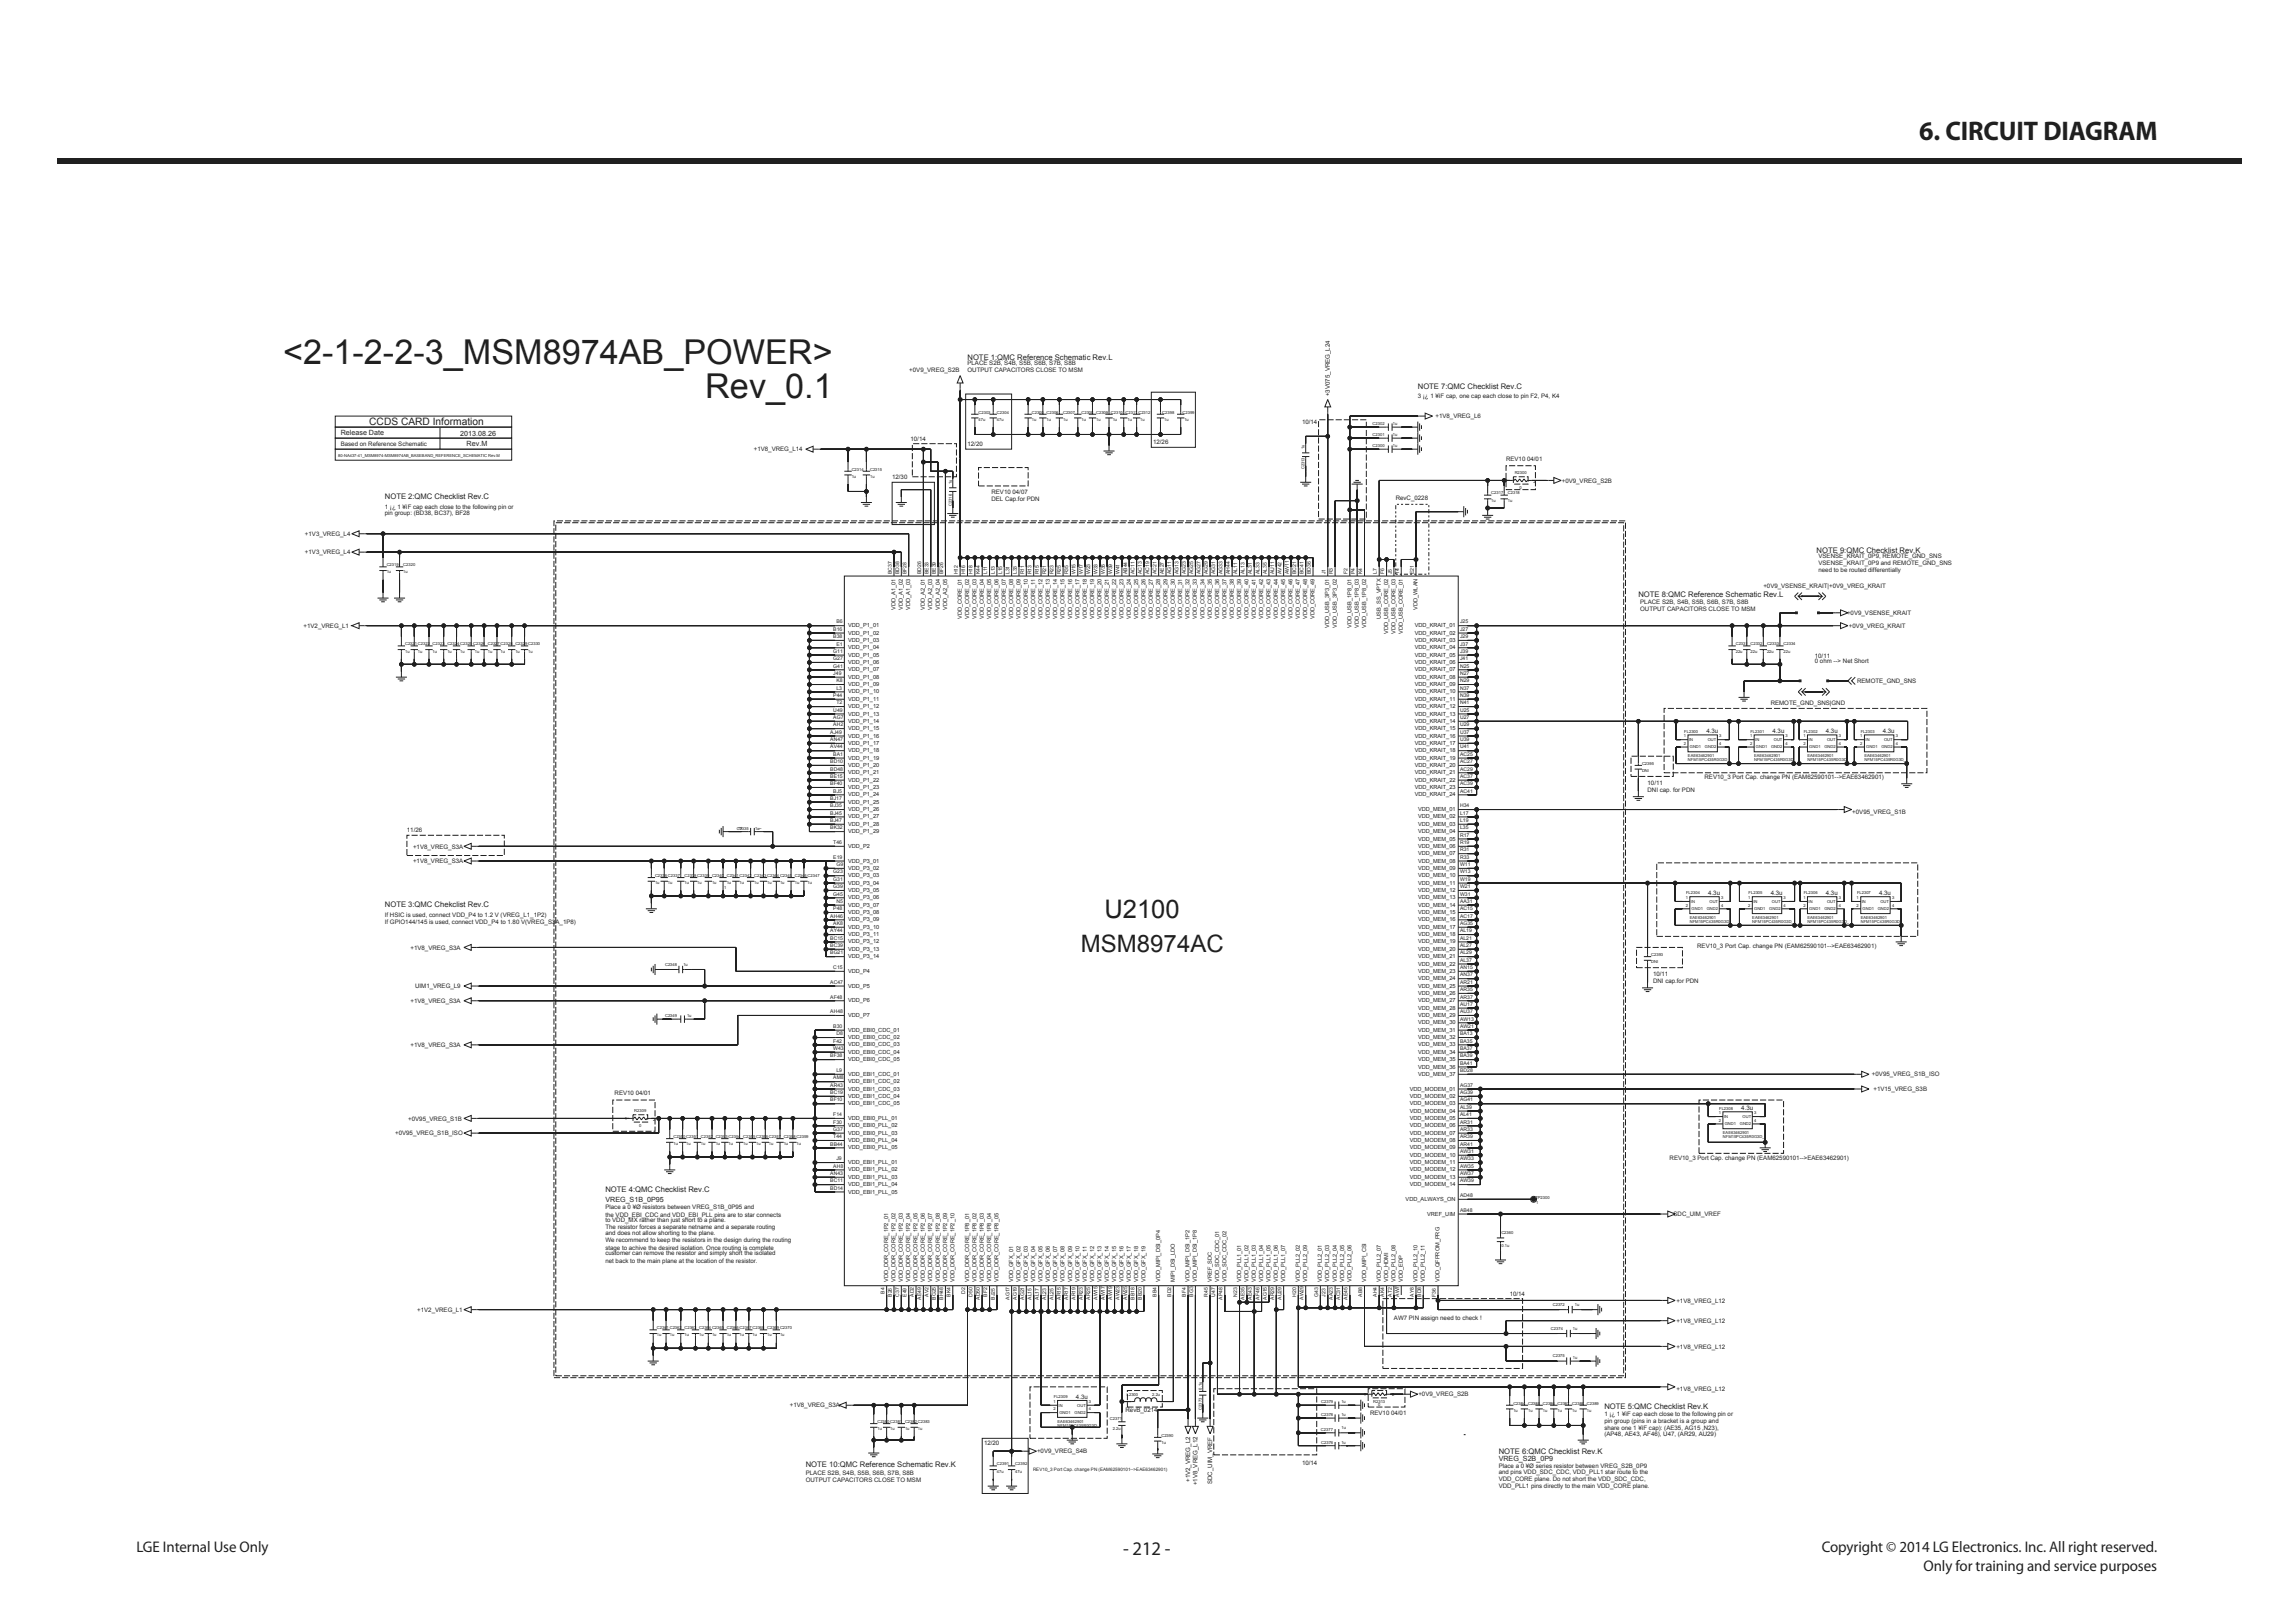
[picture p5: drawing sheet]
<svg xmlns="http://www.w3.org/2000/svg" width="420mm" height="297mm" viewBox="0 0 420 297" stroke-linecap="round" stroke-linejoin="round" font-family="sans-serif">
<defs><g id="words">
<g font-size="6.3" fill="#231f20">
<text x="51.8" y="66.6">&lt;2-1-2-2-3_MSM8974AB_POWER&gt;</text>
<text x="129.1" y="72.8">Rev_0.1</text>
</g>
<text font-size="4.9" fill="#231f20" x="351.4" y="25.7">6. CIRCUIT DIAGRAM</text>
<text font-size="4.7" fill="#231f20" x="202.2" y="168">U2100</text>
<text font-size="4.4" fill="#231f20" x="197.9" y="174.3">MSM8974AC</text>
<text font-size="3.5" fill="#231f20" x="205.6" y="284.6">- 212 -</text>
<g font-size="2.8" fill="#231f20">
<text x="25" y="284.1">LGE Internal Use Only</text>
<text x="333.5" y="284.1">Copyright © 2014 LG Electronics. Inc. All right reserved.</text>
<text x="352.2" y="287.5">Only for training and service purposes</text>
</g>
<text font-size="1.9" fill="#231f20" x="67.6" y="77.8">CCDS CARD Information</text>
<g font-size="1.4" fill="#231f20">
<text x="177.1" y="65.8">NOTE 1:QMC Reference Schematic Rev.L</text>
<text x="259.6" y="71.2">NOTE 7:QMC Checklist Rev.C</text>
<text x="70.5" y="91.4">NOTE 2:QMC Checklist Rev.C</text>
<text x="332.6" y="101.1">NOTE 9:QMC Checklist Rev.K</text>
<text x="299.9" y="109.2">NOTE 8:QMC Reference Schematic Rev.L</text>
<text x="70.5" y="166.1">NOTE 3:QMC Chekclist Rev.C</text>
<text x="110.8" y="218.2">NOTE 4:QMC Checklist Rev.C</text>
<text x="293.7" y="257.9">NOTE 5:QMC Checklist Rev.K</text>
<text x="147.5" y="268.5">NOTE 10:QMC Reference Schematic Rev.K</text>
<text x="274.4" y="266">NOTE 6:QMC Checklist Rev.K</text>
</g>
<g font-size="1.3" fill="#231f20">
<text x="62.4" y="79.6">Release Date</text>
<text x="84.3" y="79.7">2013.08.26</text>
<text x="85.4" y="81.6">Rev.M</text>
<text x="110.8" y="219.9">VREG_S1B_0P95</text>
<text x="274.4" y="267.4">VREG_S2B_0P9</text>
</g>
<g font-size="1.1" fill="#231f20">
<text x="166.5" y="68.1">+0V9_VREG_S2B</text>
<text x="177.1" y="68.1">OUTPUT CAPACITORS CLOSE TO MSM</text>
<text x="177.1" y="66.9">PLACE S2B, S4B, S5B, S6B, S7B, S8B</text>
<text x="238.4" y="77.6">10/14</text>
<text x="243.5" y="72.5" transform="rotate(-90 243.5 72.5)">+3V075_VREG_L24</text>
<text x="259.6" y="72.9">3 ¡¿ 1 ¥ìF cap, one cap each close to pin F2, P4, K4</text>
<text x="262.8" y="76.6">+1V8_VREG_L6</text>
<text x="62.4" y="81.7">Based on Reference Schematic</text>
<text x="138" y="82.6">+1V8_VREG_L14</text>
<text x="166.7" y="80.7">10/14</text>
<text x="177.1" y="81.7">12/20</text>
<text x="211.1" y="81.3">12/26</text>
<text x="163.3" y="87.7">12/30</text>
<text x="275.7" y="84.4">REV10 04/01</text>
<text x="285.9" y="88.3">+0V9_VREG_S2B</text>
<text x="70.5" y="94.3">pin group: (BD38, BC37), BF28</text>
<text x="70.5" y="93.1">1 ¡¿ 1 ¥ìF cap each close to the following pin or</text>
<text x="181.5" y="90.4">REV10 04/07</text>
<text x="181.5" y="91.8">DEL Cap.for PDN</text>
<text x="255.5" y="91.4">RevC_0228</text>
<text x="55.8" y="101.5">+1V3_VREG_L4</text>
<text x="55.8" y="98.1">+1V3_VREG_L4</text>
<text x="322.8" y="107.6">+0V9_VSENSE_KRAIT|+0V9_VREG_KRAIT</text>
<text x="332.9" y="104.6">need to be routed differentially</text>
<text x="332.9" y="103.4">VSENSE_KRAIT_0P9 and REMOTE_GND_SNS</text>
<text x="332.9" y="102.2">VSENSE_KRAIT_0P9, REMOTE_GND_SNS</text>
<text x="300.3" y="111.8">OUTPUT CAPACITORS CLOSE TO MSM</text>
<text x="300.3" y="110.6">PLACE S2B, S4B, S5B, S6B, S7B, S8B</text>
<text x="338.1" y="112.6">+0V9_VSENSE_KRAIT</text>
<text x="55.6" y="114.9">+1V2_VREG_L1</text>
<text x="338.5" y="114.9">+0V9_VREG_KRAIT</text>
<text x="332.3" y="120.4">10/11</text>
<text x="332.3" y="121.4">0 ohm --&gt; Net Short</text>
<text x="340" y="125.1">REMOTE_GND_SNS</text>
<text x="324.2" y="129.1">REMOTE_GND_SNS|GND</text>
<text x="312.4" y="134.2">4.3u</text>
<text x="324.5" y="134.2">4.3u</text>
<text x="334.3" y="134.2">4.3u</text>
<text x="344.7" y="134.2">4.3u</text>
<text x="301.6" y="143.6">10/11</text>
<text x="312.1" y="142.6">REV10_3 Port Cap. change PN (EAM62590101--&gt;EAE63462901)</text>
<text x="301.6" y="144.9">DNI cap. for PDN</text>
<text x="339.1" y="148.9">+0V95_VREG_S1B</text>
<text x="74.5" y="152.3">11/26</text>
<text x="75.6" y="155.3">+1V8_VREG_S3A</text>
<text x="75.6" y="158">+1V8_VREG_S3A</text>
<text x="70.5" y="167.8">If HSIC is used, connect VDD_P4 to 1.2 V (VREG_L1_1P2)</text>
<text x="312.7" y="163.8">4.3u</text>
<text x="324.2" y="163.8">4.3u</text>
<text x="334.3" y="163.8">4.3u</text>
<text x="344" y="163.8">4.3u</text>
<text x="70.5" y="169">If GPIO144/145 is used, connect VDD_P4 to 1.80 V(VREG_S3A_1P8)</text>
<text x="75.1" y="173.8">+1V8_VREG_S3A</text>
<text x="310.7" y="173.5">REV10_3 Port Cap. change PN (EAM62590101--&gt;EAE63462901)</text>
<text x="302.6" y="178.6">10/11</text>
<text x="302.6" y="179.9">DNI cap.for PDN</text>
<text x="75.1" y="183.6">+1V8_VREG_S3A</text>
<text x="76" y="180.9">UIM1_VREG_L9</text>
<text x="75.1" y="191.6">+1V8_VREG_S3A</text>
<text x="342.7" y="197">+0V95_VREG_S1B_ISO</text>
<text x="112.5" y="200.5">REV10 04/01</text>
<text x="318.8" y="203.1">4.3u</text>
<text x="343" y="199.7">+1V15_VREG_S3B</text>
<text x="72.3" y="207.8">+0V95_VREG_S1B_ISO</text>
<text x="74.7" y="205.1">+0V95_VREG_S1B</text>
<text x="305.7" y="212.2">REV10_3 Port Cap. change PN (EAM62590101--&gt;EAE63462901)</text>
<text x="110.8" y="221.3">Place a 0 ¥Ø resistors between VREG_S1B_0P95 and</text>
<text x="110.8" y="227.4">We recommend to keep the resistors in the design during the routing</text>
<text x="110.8" y="226">and does not allow shorting to the plane.</text>
<text x="110.8" y="225">The resistor forces a separate netname and a separate routing</text>
<text x="110.8" y="223.7">to VDD_MX rather than just short to a plane.</text>
<text x="110.8" y="222.7">the VDD_EBI_CDC and VDD_EBI_PLL pins are to star connects</text>
<text x="306.4" y="222.6">SDC_UIM_VREF</text>
<text x="110.8" y="231.1">net back to the main plane at the location of the resistor.</text>
<text x="110.8" y="229.7">customer can remove the resistor and simply short the isolated</text>
<text x="110.8" y="228.7">stage to achive the desired isolation. Once routing is complete</text>
<text x="276.4" y="237.1">10/14</text>
<text x="306.9" y="238.4">+1V8_VREG_L12</text>
<text x="76.4" y="240.1">+1V2_VREG_L1</text>
<text x="255.2" y="241.5">AW7 PIN assign need to check !</text>
<text x="306.9" y="242.1">+1V8_VREG_L12</text>
<text x="306.9" y="246.8">+1V8_VREG_L12</text>
<text x="144.6" y="257.6">+1V8_VREG_S3A</text>
<text x="197" y="256">4.3u</text>
<text x="259.7" y="255.6">+0V9_VREG_S2B</text>
<text x="306.9" y="254.6">+1V8_VREG_L12</text>
<text x="206.1" y="258.3">RevB_0214</text>
<text x="250.8" y="259">REV10 04/01</text>
<text x="293.7" y="262.8">(AP48, AE43, AF46), U47, (AR29, AU29)</text>
<text x="293.7" y="261.6">share one 1 ¥ìF cap): (AE35, AG15 ,N23),</text>
<text x="293.7" y="260.4">pin group (pins in a bracket is a group and</text>
<text x="293.7" y="259.2">1 ¡¿ 1 ¥ìF cap each close to the following pin or</text>
<text x="147.5" y="269.9">PLACE S2B, S4B, S5B, S6B, S7B, S8B</text>
<text x="180.2" y="264.4">12/20</text>
<text x="189.9" y="266">+0V9_VREG_S4B</text>
<text x="238.4" y="268.1">10/14</text>
<text x="274.4" y="269.8">and pins VDD_SDC_CDC, VDD_PLL1 star route to the</text>
<text x="274.4" y="268.6">Place a 0 ¥Ø series resistor between VREG_S2B_0P9</text>
<text x="147.5" y="271.2">OUTPUT CAPACITORS CLOSE TO MSM</text>
<text x="217.9" y="271.2" transform="rotate(-90 217.9 271.2)">+1V2_VREG_L2</text>
<text x="219.3" y="271.9" transform="rotate(-90 219.3 271.9)">+1V8_VREG_L12</text>
<text x="221.9" y="271.6" transform="rotate(-90 221.9 271.6)">SDC_UIM_VREF</text>
<text x="274.4" y="272.3">VDD_PLL1 pins directly to the main VDD_CORE plane.</text>
<text x="274.4" y="271">VDD_CORE plane. Do not short the VDD_SDC_CDC,</text>
</g>
<g font-size="1" fill="#231f20">
<text x="164" y="111.6" transform="rotate(-90 164 111.6)">VDD_A1_01</text>
<text x="165.3" y="111.6" transform="rotate(-90 165.3 111.6)">VDD_A1_02</text>
<text x="166.6" y="111.6" transform="rotate(-90 166.6 111.6)">VDD_A1_03</text>
<text x="169.3" y="111.6" transform="rotate(-90 169.3 111.6)">VDD_A2_01</text>
<text x="170.7" y="111.6" transform="rotate(-90 170.7 111.6)">VDD_A2_03</text>
<text x="172" y="111.6" transform="rotate(-90 172 111.6)">VDD_A2_04</text>
<text x="173.4" y="111.6" transform="rotate(-90 173.4 111.6)">VDD_A2_05</text>
<text x="176.1" y="113.3" transform="rotate(-90 176.1 113.3)">VDD_CORE_01</text>
<text x="177.4" y="113.3" transform="rotate(-90 177.4 113.3)">VDD_CORE_02</text>
<text x="178.8" y="113.3" transform="rotate(-90 178.8 113.3)">VDD_CORE_03</text>
<text x="180.1" y="113.3" transform="rotate(-90 180.1 113.3)">VDD_CORE_04</text>
<text x="181.5" y="113.3" transform="rotate(-90 181.5 113.3)">VDD_CORE_05</text>
<text x="182.8" y="113.3" transform="rotate(-90 182.8 113.3)">VDD_CORE_06</text>
<text x="184.1" y="113.3" transform="rotate(-90 184.1 113.3)">VDD_CORE_07</text>
<text x="185.5" y="113.3" transform="rotate(-90 185.5 113.3)">VDD_CORE_08</text>
<text x="186.8" y="113.3" transform="rotate(-90 186.8 113.3)">VDD_CORE_09</text>
<text x="188.2" y="113.3" transform="rotate(-90 188.2 113.3)">VDD_CORE_10</text>
<text x="189.5" y="113.3" transform="rotate(-90 189.5 113.3)">VDD_CORE_11</text>
<text x="190.9" y="113.3" transform="rotate(-90 190.9 113.3)">VDD_CORE_12</text>
<text x="192.2" y="113.3" transform="rotate(-90 192.2 113.3)">VDD_CORE_13</text>
<text x="193.6" y="113.3" transform="rotate(-90 193.6 113.3)">VDD_CORE_14</text>
<text x="194.9" y="113.3" transform="rotate(-90 194.9 113.3)">VDD_CORE_15</text>
<text x="196.3" y="113.3" transform="rotate(-90 196.3 113.3)">VDD_CORE_16</text>
<text x="197.6" y="113.3" transform="rotate(-90 197.6 113.3)">VDD_CORE_17</text>
<text x="198.9" y="113.3" transform="rotate(-90 198.9 113.3)">VDD_CORE_18</text>
<text x="200.3" y="113.3" transform="rotate(-90 200.3 113.3)">VDD_CORE_19</text>
<text x="201.6" y="113.3" transform="rotate(-90 201.6 113.3)">VDD_CORE_20</text>
<text x="203" y="113.3" transform="rotate(-90 203 113.3)">VDD_CORE_21</text>
<text x="204.3" y="113.3" transform="rotate(-90 204.3 113.3)">VDD_CORE_22</text>
<text x="205.7" y="113.3" transform="rotate(-90 205.7 113.3)">VDD_CORE_23</text>
<text x="207" y="113.3" transform="rotate(-90 207 113.3)">VDD_CORE_24</text>
<text x="208.4" y="113.3" transform="rotate(-90 208.4 113.3)">VDD_CORE_25</text>
<text x="209.7" y="113.3" transform="rotate(-90 209.7 113.3)">VDD_CORE_26</text>
<text x="211.1" y="113.3" transform="rotate(-90 211.1 113.3)">VDD_CORE_27</text>
<text x="212.4" y="113.3" transform="rotate(-90 212.4 113.3)">VDD_CORE_28</text>
<text x="213.8" y="113.3" transform="rotate(-90 213.8 113.3)">VDD_CORE_29</text>
<text x="215.1" y="113.3" transform="rotate(-90 215.1 113.3)">VDD_CORE_30</text>
<text x="216.4" y="113.3" transform="rotate(-90 216.4 113.3)">VDD_CORE_31</text>
<text x="217.8" y="113.3" transform="rotate(-90 217.8 113.3)">VDD_CORE_32</text>
<text x="219.1" y="113.3" transform="rotate(-90 219.1 113.3)">VDD_CORE_33</text>
<text x="220.5" y="113.3" transform="rotate(-90 220.5 113.3)">VDD_CORE_34</text>
<text x="221.8" y="113.3" transform="rotate(-90 221.8 113.3)">VDD_CORE_35</text>
<text x="223.2" y="113.3" transform="rotate(-90 223.2 113.3)">VDD_CORE_36</text>
<text x="224.5" y="113.3" transform="rotate(-90 224.5 113.3)">VDD_CORE_37</text>
<text x="225.9" y="113.3" transform="rotate(-90 225.9 113.3)">VDD_CORE_38</text>
<text x="227.2" y="113.3" transform="rotate(-90 227.2 113.3)">VDD_CORE_39</text>
<text x="228.6" y="113.3" transform="rotate(-90 228.6 113.3)">VDD_CORE_40</text>
<text x="229.9" y="113.3" transform="rotate(-90 229.9 113.3)">VDD_CORE_41</text>
<text x="231.3" y="113.3" transform="rotate(-90 231.3 113.3)">VDD_CORE_42</text>
<text x="232.6" y="113.3" transform="rotate(-90 232.6 113.3)">VDD_CORE_43</text>
<text x="233.9" y="113.3" transform="rotate(-90 233.9 113.3)">VDD_CORE_44</text>
<text x="235.3" y="113.3" transform="rotate(-90 235.3 113.3)">VDD_CORE_45</text>
<text x="236.6" y="113.3" transform="rotate(-90 236.6 113.3)">VDD_CORE_46</text>
<text x="238" y="113.3" transform="rotate(-90 238 113.3)">VDD_CORE_47</text>
<text x="239.3" y="113.3" transform="rotate(-90 239.3 113.3)">VDD_CORE_48</text>
<text x="240.7" y="113.3" transform="rotate(-90 240.7 113.3)">VDD_CORE_49</text>
<text x="252.8" y="113.2" transform="rotate(-90 252.8 113.2)">USB_SS_VPTX</text>
<text x="259.5" y="111.6" transform="rotate(-90 259.5 111.6)">VDD_WLAN</text>
<text x="155.3" y="114.8">VDD_P1_01</text>
<text x="155.3" y="116.1">VDD_P1_02</text>
<text x="155.3" y="117.5">VDD_P1_03</text>
<text x="155.3" y="118.8">VDD_P1_04</text>
<text x="243.4" y="114.9" transform="rotate(-90 243.4 114.9)">VDD_USB_3P3_01</text>
<text x="244.7" y="114.9" transform="rotate(-90 244.7 114.9)">VDD_USB_3P3_02</text>
<text x="247.4" y="114.9" transform="rotate(-90 247.4 114.9)">VDD_USB_1P8_01</text>
<text x="248.8" y="114.9" transform="rotate(-90 248.8 114.9)">VDD_USB_1P8_03</text>
<text x="250.1" y="114.9" transform="rotate(-90 250.1 114.9)">VDD_USB_1P8_02</text>
<text x="254.1" y="116" transform="rotate(-90 254.1 116)">VDD_USB_CORE_02</text>
<text x="255.5" y="116" transform="rotate(-90 255.5 116)">VDD_USB_CORE_03</text>
<text x="256.8" y="116" transform="rotate(-90 256.8 116)">VDD_USB_CORE_01</text>
<text x="259" y="114.8">VDD_KRAIT_01</text>
<text x="259" y="116.1">VDD_KRAIT_02</text>
<text x="259" y="117.5">VDD_KRAIT_03</text>
<text x="259" y="118.8">VDD_KRAIT_04</text>
<text x="155.3" y="120.2">VDD_P1_05</text>
<text x="155.3" y="121.5">VDD_P1_06</text>
<text x="155.3" y="122.9">VDD_P1_07</text>
<text x="155.3" y="124.2">VDD_P1_08</text>
<text x="155.3" y="125.6">VDD_P1_09</text>
<text x="259" y="120.2">VDD_KRAIT_05</text>
<text x="259" y="121.5">VDD_KRAIT_06</text>
<text x="259" y="122.9">VDD_KRAIT_07</text>
<text x="259" y="124.2">VDD_KRAIT_08</text>
<text x="259" y="125.6">VDD_KRAIT_09</text>
<text x="155.3" y="126.9">VDD_P1_10</text>
<text x="155.3" y="128.3">VDD_P1_11</text>
<text x="155.3" y="129.6">VDD_P1_12</text>
<text x="155.3" y="131">VDD_P1_13</text>
<text x="259" y="126.9">VDD_KRAIT_10</text>
<text x="259" y="128.3">VDD_KRAIT_11</text>
<text x="259" y="129.6">VDD_KRAIT_12</text>
<text x="259" y="131">VDD_KRAIT_13</text>
<text x="155.3" y="132.3">VDD_P1_14</text>
<text x="155.3" y="133.6">VDD_P1_15</text>
<text x="155.3" y="135">VDD_P1_16</text>
<text x="155.3" y="136.3">VDD_P1_17</text>
<text x="155.3" y="137.7">VDD_P1_18</text>
<text x="259" y="132.3">VDD_KRAIT_14</text>
<text x="259" y="133.6">VDD_KRAIT_15</text>
<text x="259" y="135">VDD_KRAIT_16</text>
<text x="259" y="136.3">VDD_KRAIT_17</text>
<text x="259" y="137.7">VDD_KRAIT_18</text>
<text x="155.3" y="139">VDD_P1_19</text>
<text x="155.3" y="140.4">VDD_P1_20</text>
<text x="155.3" y="141.7">VDD_P1_21</text>
<text x="155.3" y="143.1">VDD_P1_22</text>
<text x="259" y="139">VDD_KRAIT_19</text>
<text x="259" y="140.4">VDD_KRAIT_20</text>
<text x="259" y="141.7">VDD_KRAIT_21</text>
<text x="259" y="143.1">VDD_KRAIT_22</text>
<text x="155.3" y="144.4">VDD_P1_23</text>
<text x="155.3" y="145.8">VDD_P1_24</text>
<text x="155.3" y="147.1">VDD_P1_25</text>
<text x="155.3" y="148.4">VDD_P1_26</text>
<text x="155.3" y="149.8">VDD_P1_27</text>
<text x="259" y="144.4">VDD_KRAIT_23</text>
<text x="259" y="145.8">VDD_KRAIT_24</text>
<text x="259.6" y="148.4">VDD_MEM_01</text>
<text x="259.6" y="149.8">VDD_MEM_02</text>
<text x="155.3" y="151.1">VDD_P1_28</text>
<text x="155.3" y="152.5">VDD_P1_29</text>
<text x="155.3" y="155.2">VDD_P2</text>
<text x="259.6" y="151.1">VDD_MEM_03</text>
<text x="259.6" y="152.5">VDD_MEM_04</text>
<text x="259.6" y="153.8">VDD_MEM_05</text>
<text x="259.6" y="155.2">VDD_MEM_06</text>
<text x="155.3" y="157.9">VDD_P3_01</text>
<text x="155.3" y="159.2">VDD_P3_02</text>
<text x="155.3" y="160.6">VDD_P3_03</text>
<text x="155.3" y="161.9">VDD_P3_04</text>
<text x="259.6" y="156.5">VDD_MEM_07</text>
<text x="259.6" y="157.9">VDD_MEM_08</text>
<text x="259.6" y="159.2">VDD_MEM_09</text>
<text x="259.6" y="160.6">VDD_MEM_10</text>
<text x="259.6" y="161.9">VDD_MEM_11</text>
<text x="155.3" y="163.3">VDD_P3_05</text>
<text x="155.3" y="164.6">VDD_P3_06</text>
<text x="155.3" y="165.9">VDD_P3_07</text>
<text x="155.3" y="167.3">VDD_P3_08</text>
<text x="259.6" y="163.3">VDD_MEM_12</text>
<text x="259.6" y="164.6">VDD_MEM_13</text>
<text x="259.6" y="165.9">VDD_MEM_14</text>
<text x="259.6" y="167.3">VDD_MEM_15</text>
<text x="155.3" y="168.6">VDD_P3_09</text>
<text x="155.3" y="170">VDD_P3_10</text>
<text x="155.3" y="171.3">VDD_P3_11</text>
<text x="155.3" y="172.7">VDD_P3_12</text>
<text x="259.6" y="168.6">VDD_MEM_16</text>
<text x="259.6" y="170">VDD_MEM_17</text>
<text x="259.6" y="171.3">VDD_MEM_18</text>
<text x="259.6" y="172.7">VDD_MEM_19</text>
<text x="155.3" y="174">VDD_P3_13</text>
<text x="155.3" y="175.4">VDD_P3_14</text>
<text x="155.3" y="178.1">VDD_P4</text>
<text x="259.6" y="174">VDD_MEM_20</text>
<text x="259.6" y="175.4">VDD_MEM_21</text>
<text x="259.6" y="176.7">VDD_MEM_22</text>
<text x="259.6" y="178.1">VDD_MEM_23</text>
<text x="259.6" y="179.4">VDD_MEM_24</text>
<text x="155.3" y="180.8">VDD_P5</text>
<text x="155.3" y="183.4">VDD_P6</text>
<text x="259.6" y="180.8">VDD_MEM_25</text>
<text x="259.6" y="182.1">VDD_MEM_26</text>
<text x="259.6" y="183.4">VDD_MEM_27</text>
<text x="259.6" y="184.8">VDD_MEM_28</text>
<text x="155.3" y="186.1">VDD_P7</text>
<text x="155.3" y="188.8">VDD_EBI0_CDC_01</text>
<text x="155.3" y="190.2">VDD_EBI0_CDC_02</text>
<text x="155.3" y="191.5">VDD_EBI0_CDC_03</text>
<text x="259.6" y="186.1">VDD_MEM_29</text>
<text x="259.6" y="187.5">VDD_MEM_30</text>
<text x="259.6" y="188.8">VDD_MEM_31</text>
<text x="259.6" y="190.2">VDD_MEM_32</text>
<text x="259.6" y="191.5">VDD_MEM_33</text>
<text x="155.3" y="192.9">VDD_EBI0_CDC_04</text>
<text x="155.3" y="194.2">VDD_EBI0_CDC_05</text>
<text x="155.3" y="196.9">VDD_EBI1_CDC_01</text>
<text x="259.6" y="192.9">VDD_MEM_34</text>
<text x="259.6" y="194.2">VDD_MEM_35</text>
<text x="259.6" y="195.6">VDD_MEM_36</text>
<text x="259.6" y="196.9">VDD_MEM_37</text>
<text x="155.3" y="198.3">VDD_EBI1_CDC_02</text>
<text x="155.3" y="199.6">VDD_EBI1_CDC_03</text>
<text x="155.3" y="200.9">VDD_EBI1_CDC_04</text>
<text x="155.3" y="202.3">VDD_EBI1_CDC_05</text>
<text x="258.1" y="199.6">VDD_MODEM_01</text>
<text x="258.1" y="200.9">VDD_MODEM_02</text>
<text x="258.1" y="202.3">VDD_MODEM_03</text>
<text x="258.1" y="203.6">VDD_MODEM_04</text>
<text x="155.3" y="205">VDD_EBI0_PLL_01</text>
<text x="155.3" y="206.3">VDD_EBI0_PLL_02</text>
<text x="155.3" y="207.7">VDD_EBI0_PLL_03</text>
<text x="155.3" y="209">VDD_EBI0_PLL_04</text>
<text x="258.1" y="205">VDD_MODEM_05</text>
<text x="258.1" y="206.3">VDD_MODEM_06</text>
<text x="258.1" y="207.7">VDD_MODEM_07</text>
<text x="258.1" y="209">VDD_MODEM_08</text>
<text x="155.3" y="210.4">VDD_EBI0_PLL_05</text>
<text x="155.3" y="213.1">VDD_EBI1_PLL_01</text>
<text x="155.3" y="214.4">VDD_EBI1_PLL_02</text>
<text x="155.3" y="215.7">VDD_EBI1_PLL_03</text>
<text x="258.1" y="210.4">VDD_MODEM_09</text>
<text x="258.1" y="211.7">VDD_MODEM_10</text>
<text x="258.1" y="213.1">VDD_MODEM_11</text>
<text x="258.1" y="214.4">VDD_MODEM_12</text>
<text x="258.1" y="215.7">VDD_MODEM_13</text>
<text x="155.3" y="217.1">VDD_EBI1_PLL_04</text>
<text x="155.3" y="218.4">VDD_EBI1_PLL_05</text>
<text x="257.3" y="219.8">VDD_ALWAYS_ON</text>
<text x="258.1" y="217.1">VDD_MODEM_14</text>
<text x="261.3" y="222.5">VREF_UIM</text>
<text x="162.6" y="234.6" transform="rotate(-90 162.6 234.6)">VDD_DDR_CORE_1P2_01</text>
<text x="164" y="234.6" transform="rotate(-90 164 234.6)">VDD_DDR_CORE_1P2_02</text>
<text x="165.3" y="234.6" transform="rotate(-90 165.3 234.6)">VDD_DDR_CORE_1P2_03</text>
<text x="166.6" y="234.6" transform="rotate(-90 166.6 234.6)">VDD_DDR_CORE_1P2_04</text>
<text x="168" y="234.6" transform="rotate(-90 168 234.6)">VDD_DDR_CORE_1P2_05</text>
<text x="169.3" y="234.6" transform="rotate(-90 169.3 234.6)">VDD_DDR_CORE_1P2_06</text>
<text x="170.7" y="234.6" transform="rotate(-90 170.7 234.6)">VDD_DDR_CORE_1P2_07</text>
<text x="172" y="234.6" transform="rotate(-90 172 234.6)">VDD_DDR_CORE_1P2_08</text>
<text x="173.4" y="234.6" transform="rotate(-90 173.4 234.6)">VDD_DDR_CORE_1P2_09</text>
<text x="174.7" y="234.6" transform="rotate(-90 174.7 234.6)">VDD_DDR_CORE_1P2_10</text>
<text x="177.4" y="234.6" transform="rotate(-90 177.4 234.6)">VDD_DDR_CORE_1P8_01</text>
<text x="178.8" y="234.6" transform="rotate(-90 178.8 234.6)">VDD_DDR_CORE_1P8_02</text>
<text x="180.1" y="234.6" transform="rotate(-90 180.1 234.6)">VDD_DDR_CORE_1P8_03</text>
<text x="181.5" y="234.6" transform="rotate(-90 181.5 234.6)">VDD_DDR_CORE_1P8_04</text>
<text x="182.8" y="234.6" transform="rotate(-90 182.8 234.6)">VDD_DDR_CORE_1P8_05</text>
<text x="185.5" y="234.6" transform="rotate(-90 185.5 234.6)">VDD_GFX_01</text>
<text x="186.8" y="234.6" transform="rotate(-90 186.8 234.6)">VDD_GFX_02</text>
<text x="188.2" y="234.6" transform="rotate(-90 188.2 234.6)">VDD_GFX_03</text>
<text x="189.5" y="234.6" transform="rotate(-90 189.5 234.6)">VDD_GFX_04</text>
<text x="190.9" y="234.6" transform="rotate(-90 190.9 234.6)">VDD_GFX_05</text>
<text x="192.2" y="234.6" transform="rotate(-90 192.2 234.6)">VDD_GFX_06</text>
<text x="193.6" y="234.6" transform="rotate(-90 193.6 234.6)">VDD_GFX_07</text>
<text x="194.9" y="234.6" transform="rotate(-90 194.9 234.6)">VDD_GFX_08</text>
<text x="196.3" y="234.6" transform="rotate(-90 196.3 234.6)">VDD_GFX_09</text>
<text x="197.6" y="234.6" transform="rotate(-90 197.6 234.6)">VDD_GFX_10</text>
<text x="198.9" y="234.6" transform="rotate(-90 198.9 234.6)">VDD_GFX_11</text>
<text x="200.3" y="234.6" transform="rotate(-90 200.3 234.6)">VDD_GFX_12</text>
<text x="201.6" y="234.6" transform="rotate(-90 201.6 234.6)">VDD_GFX_13</text>
<text x="203" y="234.6" transform="rotate(-90 203 234.6)">VDD_GFX_14</text>
<text x="204.3" y="234.6" transform="rotate(-90 204.3 234.6)">VDD_GFX_15</text>
<text x="205.7" y="234.6" transform="rotate(-90 205.7 234.6)">VDD_GFX_16</text>
<text x="207" y="234.6" transform="rotate(-90 207 234.6)">VDD_GFX_17</text>
<text x="208.4" y="234.6" transform="rotate(-90 208.4 234.6)">VDD_GFX_18</text>
<text x="209.7" y="234.6" transform="rotate(-90 209.7 234.6)">VDD_GFX_19</text>
<text x="212.4" y="234.6" transform="rotate(-90 212.4 234.6)">VDD_MIPI_DSI_0P4</text>
<text x="215.1" y="234.6" transform="rotate(-90 215.1 234.6)">MIPI_DSI_LDO</text>
<text x="217.8" y="234.6" transform="rotate(-90 217.8 234.6)">VDD_MIPI_DSI_1P2</text>
<text x="219.1" y="234.6" transform="rotate(-90 219.1 234.6)">VDD_MIPI_DSI_1P8</text>
<text x="221.8" y="234.6" transform="rotate(-90 221.8 234.6)">VREF_SDC</text>
<text x="223.2" y="234.6" transform="rotate(-90 223.2 234.6)">VDD_SDC_CDC_01</text>
<text x="224.5" y="234.6" transform="rotate(-90 224.5 234.6)">VDD_SDC_CDC_02</text>
<text x="227.2" y="234.6" transform="rotate(-90 227.2 234.6)">VDD_PLL1_01</text>
<text x="228.6" y="234.6" transform="rotate(-90 228.6 234.6)">VDD_PLL1_02</text>
<text x="229.9" y="234.6" transform="rotate(-90 229.9 234.6)">VDD_PLL1_03</text>
<text x="231.3" y="234.6" transform="rotate(-90 231.3 234.6)">VDD_PLL1_04</text>
<text x="232.6" y="234.6" transform="rotate(-90 232.6 234.6)">VDD_PLL1_05</text>
<text x="233.9" y="234.6" transform="rotate(-90 233.9 234.6)">VDD_PLL1_06</text>
<text x="235.3" y="234.6" transform="rotate(-90 235.3 234.6)">VDD_PLL1_07</text>
<text x="238" y="234.6" transform="rotate(-90 238 234.6)">VDD_PLL2_02</text>
<text x="239.3" y="234.6" transform="rotate(-90 239.3 234.6)">VDD_PLL2_09</text>
<text x="242" y="234.6" transform="rotate(-90 242 234.6)">VDD_PLL2_01</text>
<text x="243.4" y="234.6" transform="rotate(-90 243.4 234.6)">VDD_PLL2_03</text>
<text x="244.7" y="234.6" transform="rotate(-90 244.7 234.6)">VDD_PLL2_04</text>
<text x="246.1" y="234.6" transform="rotate(-90 246.1 234.6)">VDD_PLL2_05</text>
<text x="247.4" y="234.6" transform="rotate(-90 247.4 234.6)">VDD_PLL2_06</text>
<text x="250.1" y="234.6" transform="rotate(-90 250.1 234.6)">VDD_MIPI_CSI</text>
<text x="252.8" y="234.6" transform="rotate(-90 252.8 234.6)">VDD_PLL2_07</text>
<text x="254.1" y="234.6" transform="rotate(-90 254.1 234.6)">VDD_HDMI</text>
<text x="255.5" y="234.6" transform="rotate(-90 255.5 234.6)">VDD_PLL2_08</text>
<text x="256.8" y="234.6" transform="rotate(-90 256.8 234.6)">VDD_EDP</text>
<text x="259.5" y="234.6" transform="rotate(-90 259.5 234.6)">VDD_PLL2_10</text>
<text x="260.9" y="234.6" transform="rotate(-90 260.9 234.6)">VDD_PLL2_11</text>
<text x="263.6" y="234.6" transform="rotate(-90 263.6 234.6)">VDD_QFPROM_PRG</text>
</g>
<g font-size=".9" fill="#231f20">
<text x="163.3" y="105.1" transform="rotate(-90 163.3 105.1)">BC37</text>
<text x="164.6" y="105.1" transform="rotate(-90 164.6 105.1)">BD38</text>
<text x="165.9" y="105.1" transform="rotate(-90 165.9 105.1)">BF28</text>
<text x="168.6" y="105.1" transform="rotate(-90 168.6 105.1)">BD26</text>
<text x="170" y="105.1" transform="rotate(-90 170 105.1)">BE33</text>
<text x="171.3" y="105.1" transform="rotate(-90 171.3 105.1)">BE39</text>
<text x="172.7" y="105.1" transform="rotate(-90 172.7 105.1)">BF26</text>
<text x="175.4" y="105.1" transform="rotate(-90 175.4 105.1)">H12</text>
<text x="176.7" y="105.1" transform="rotate(-90 176.7 105.1)">H16</text>
<text x="178.1" y="105.1" transform="rotate(-90 178.1 105.1)">H18</text>
<text x="179.4" y="105.1" transform="rotate(-90 179.4 105.1)">K44</text>
<text x="180.8" y="105.1" transform="rotate(-90 180.8 105.1)">L11</text>
<text x="182.1" y="105.1" transform="rotate(-90 182.1 105.1)">L13</text>
<text x="183.4" y="105.1" transform="rotate(-90 183.4 105.1)">L15</text>
<text x="184.8" y="105.1" transform="rotate(-90 184.8 105.1)">L31</text>
<text x="186.1" y="105.1" transform="rotate(-90 186.1 105.1)">L33</text>
<text x="187.5" y="105.1" transform="rotate(-90 187.5 105.1)">R11</text>
<text x="188.8" y="105.1" transform="rotate(-90 188.8 105.1)">R13</text>
<text x="190.2" y="105.1" transform="rotate(-90 190.2 105.1)">R15</text>
<text x="191.5" y="105.1" transform="rotate(-90 191.5 105.1)">R21</text>
<text x="192.9" y="105.1" transform="rotate(-90 192.9 105.1)">R23</text>
<text x="194.2" y="105.1" transform="rotate(-90 194.2 105.1)">R25</text>
<text x="195.6" y="105.1" transform="rotate(-90 195.6 105.1)">R35</text>
<text x="196.9" y="105.1" transform="rotate(-90 196.9 105.1)">W15</text>
<text x="198.3" y="105.1" transform="rotate(-90 198.3 105.1)">W17</text>
<text x="199.6" y="105.1" transform="rotate(-90 199.6 105.1)">W23</text>
<text x="200.9" y="105.1" transform="rotate(-90 200.9 105.1)">W33</text>
<text x="202.3" y="105.1" transform="rotate(-90 202.3 105.1)">W35</text>
<text x="203.6" y="105.1" transform="rotate(-90 203.6 105.1)">W39</text>
<text x="205" y="105.1" transform="rotate(-90 205 105.1)">W41</text>
<text x="206.3" y="105.1" transform="rotate(-90 206.3 105.1)">AB44</text>
<text x="207.7" y="105.1" transform="rotate(-90 207.7 105.1)">AC11</text>
<text x="209" y="105.1" transform="rotate(-90 209 105.1)">AC13</text>
<text x="210.4" y="105.1" transform="rotate(-90 210.4 105.1)">AC19</text>
<text x="211.7" y="105.1" transform="rotate(-90 211.7 105.1)">AC21</text>
<text x="213.1" y="105.1" transform="rotate(-90 213.1 105.1)">AE27</text>
<text x="214.4" y="105.1" transform="rotate(-90 214.4 105.1)">AG11</text>
<text x="215.7" y="105.1" transform="rotate(-90 215.7 105.1)">AG13</text>
<text x="217.1" y="105.1" transform="rotate(-90 217.1 105.1)">AG23</text>
<text x="218.4" y="105.1" transform="rotate(-90 218.4 105.1)">AG25</text>
<text x="219.8" y="105.1" transform="rotate(-90 219.8 105.1)">AG27</text>
<text x="221.1" y="105.1" transform="rotate(-90 221.1 105.1)">AG29</text>
<text x="222.5" y="105.1" transform="rotate(-90 222.5 105.1)">AG31</text>
<text x="223.8" y="105.1" transform="rotate(-90 223.8 105.1)">AG33</text>
<text x="225.2" y="105.1" transform="rotate(-90 225.2 105.1)">AH44</text>
<text x="226.5" y="105.1" transform="rotate(-90 226.5 105.1)">AL11</text>
<text x="227.9" y="105.1" transform="rotate(-90 227.9 105.1)">AL13</text>
<text x="229.2" y="105.1" transform="rotate(-90 229.2 105.1)">AL31</text>
<text x="230.6" y="105.1" transform="rotate(-90 230.6 105.1)">AL33</text>
<text x="231.9" y="105.1" transform="rotate(-90 231.9 105.1)">AL35</text>
<text x="233.2" y="105.1" transform="rotate(-90 233.2 105.1)">AU11</text>
<text x="234.6" y="105.1" transform="rotate(-90 234.6 105.1)">AV42</text>
<text x="235.9" y="105.1" transform="rotate(-90 235.9 105.1)">AW11</text>
<text x="237.3" y="105.1" transform="rotate(-90 237.3 105.1)">BC21</text>
<text x="238.6" y="105.1" transform="rotate(-90 238.6 105.1)">BC41</text>
<text x="240" y="105.1" transform="rotate(-90 240 105.1)">BD36</text>
<text x="242.7" y="105.1" transform="rotate(-90 242.7 105.1)">J1</text>
<text x="244" y="105.1" transform="rotate(-90 244 105.1)">R3</text>
<text x="246.7" y="105.1" transform="rotate(-90 246.7 105.1)">F2</text>
<text x="248.1" y="105.1" transform="rotate(-90 248.1 105.1)">P4</text>
<text x="249.4" y="105.1" transform="rotate(-90 249.4 105.1)">K4</text>
<text x="252.1" y="105.1" transform="rotate(-90 252.1 105.1)">L7</text>
<text x="253.4" y="105.1" transform="rotate(-90 253.4 105.1)">F6</text>
<text x="254.8" y="105.1" transform="rotate(-90 254.8 105.1)">J5</text>
<text x="256.1" y="105.1" transform="rotate(-90 256.1 105.1)">T4</text>
<text x="258.8" y="105.1" transform="rotate(-90 258.8 105.1)">E21</text>
<text x="152.6" y="119.5">G11</text>
<text x="152.6" y="116.8">B38</text>
<text x="152.6" y="115.4">B16</text>
<text x="153.1" y="118.1">E1</text>
<text x="153.1" y="114.1">B6</text>
<text x="267.3" y="119.5">J39</text>
<text x="267.3" y="118.1">J37</text>
<text x="267.3" y="116.8">J29</text>
<text x="267.3" y="115.4">J27</text>
<text x="267.3" y="114.1">J25</text>
<text x="152.6" y="123.5">J49</text>
<text x="152.6" y="122.2">G41</text>
<text x="152.6" y="120.8">G27</text>
<text x="153.1" y="124.9">K8</text>
<text x="267.3" y="124.9">N29</text>
<text x="267.3" y="123.5">N27</text>
<text x="267.3" y="122.2">N25</text>
<text x="267.3" y="120.8">J41</text>
<text x="152.6" y="131.6">AG7</text>
<text x="152.6" y="130.3">U49</text>
<text x="152.6" y="127.6">P44</text>
<text x="153.1" y="128.9">T2</text>
<text x="153.1" y="126.2">L3</text>
<text x="267.3" y="131.6">U27</text>
<text x="267.3" y="130.3">U25</text>
<text x="267.3" y="128.9">N41</text>
<text x="267.3" y="127.6">N39</text>
<text x="267.3" y="126.2">N37</text>
<text x="152" y="137">AV44</text>
<text x="152" y="135.6">AN47</text>
<text x="152" y="134.3">AJ49</text>
<text x="152.6" y="132.9">AH2</text>
<text x="267.3" y="137">U41</text>
<text x="267.3" y="135.6">U39</text>
<text x="267.3" y="134.3">U37</text>
<text x="267.3" y="132.9">U29</text>
<text x="152" y="143.7">BF40</text>
<text x="152" y="142.4">BE15</text>
<text x="152" y="141">BD48</text>
<text x="152" y="139.7">BD10</text>
<text x="152.6" y="138.3">BA1</text>
<text x="267.3" y="143.7">AC39</text>
<text x="267.3" y="142.4">AC37</text>
<text x="267.3" y="141">AC29</text>
<text x="267.3" y="139.7">AC27</text>
<text x="267.3" y="138.3">AC25</text>
<text x="152" y="149.1">BJ45</text>
<text x="152" y="147.8">BJ35</text>
<text x="152" y="146.4">BJ17</text>
<text x="152.6" y="145.1">BJ5</text>
<text x="267.3" y="149.1">L17</text>
<text x="267.3" y="147.8">H34</text>
<text x="267.3" y="145.1">AC41</text>
<text x="152" y="151.8">BK32</text>
<text x="152" y="150.4">BJ47</text>
<text x="152.6" y="154.5">T46</text>
<text x="267.3" y="155.8">R31</text>
<text x="267.3" y="154.5">R19</text>
<text x="267.3" y="153.1">R17</text>
<text x="267.3" y="151.8">L35</text>
<text x="267.3" y="150.4">L19</text>
<text x="152.6" y="161.2">G31</text>
<text x="152.6" y="159.9">G23</text>
<text x="152.6" y="157.2">E19</text>
<text x="153.1" y="158.5">G9</text>
<text x="267.3" y="161.2">W19</text>
<text x="267.3" y="159.9">W13</text>
<text x="267.3" y="158.5">W11</text>
<text x="267.3" y="157.2">R33</text>
<text x="152" y="167.9">AH46</text>
<text x="152.6" y="166.6">P48</text>
<text x="152.6" y="163.9">G45</text>
<text x="152.6" y="162.6">G39</text>
<text x="153.1" y="165.2">N5</text>
<text x="267.3" y="167.9">AC17</text>
<text x="267.3" y="166.6">AC15</text>
<text x="267.3" y="165.2">AA31</text>
<text x="267.3" y="163.9">W31</text>
<text x="267.3" y="162.6">W21</text>
<text x="152" y="173.3">BC39</text>
<text x="152" y="172">BC15</text>
<text x="152" y="170.6">AY44</text>
<text x="152.6" y="169.3">AK8</text>
<text x="267.3" y="173.3">AL27</text>
<text x="267.3" y="172">AL21</text>
<text x="267.3" y="170.6">AL19</text>
<text x="267.3" y="169.3">AG35</text>
<text x="152" y="174.7">BG21</text>
<text x="152.6" y="177.4">C15</text>
<text x="267.3" y="178.7">AN37</text>
<text x="267.3" y="177.4">AN15</text>
<text x="267.3" y="176">AL37</text>
<text x="267.3" y="174.7">AL29</text>
<text x="152" y="185.4">AH48</text>
<text x="152" y="182.7">AF48</text>
<text x="152" y="180.1">AC47</text>
<text x="267.3" y="185.4">AU37</text>
<text x="267.3" y="184.1">AU17</text>
<text x="267.3" y="182.7">AR37</text>
<text x="267.3" y="181.4">AR35</text>
<text x="267.3" y="180.1">AR21</text>
<text x="152.6" y="190.8">F42</text>
<text x="152.6" y="188.1">B30</text>
<text x="153.1" y="189.5">D8</text>
<text x="267.3" y="190.8">BA35</text>
<text x="267.3" y="189.5">BA13</text>
<text x="267.3" y="188.1">AW21</text>
<text x="267.3" y="186.8">AW13</text>
<text x="152" y="193.5">BF38</text>
<text x="152.6" y="197.6">AM8</text>
<text x="152.6" y="192.2">W43</text>
<text x="153.1" y="196.2">L9</text>
<text x="267.3" y="196.2">BD28</text>
<text x="267.3" y="194.9">BA41</text>
<text x="267.3" y="193.5">BA39</text>
<text x="267.3" y="192.2">BA37</text>
<text x="152" y="201.6">BF10</text>
<text x="152" y="200.2">BC19</text>
<text x="152" y="198.9">AR43</text>
<text x="267.3" y="202.9">AL39</text>
<text x="267.3" y="201.6">AG41</text>
<text x="267.3" y="200.2">AG39</text>
<text x="267.3" y="198.9">AG37</text>
<text x="152" y="209.7">BB44</text>
<text x="152.6" y="208.3">T44</text>
<text x="152.6" y="207">G37</text>
<text x="152.6" y="205.6">F30</text>
<text x="152.6" y="204.3">F14</text>
<text x="267.3" y="209.7">AR41</text>
<text x="267.3" y="208.3">AR39</text>
<text x="267.3" y="207">AR33</text>
<text x="267.3" y="205.6">AR31</text>
<text x="267.3" y="204.3">AL41</text>
<text x="152" y="215">AN43</text>
<text x="152.6" y="213.7">AH8</text>
<text x="153.1" y="212.4">J9</text>
<text x="267.3" y="215">AW37</text>
<text x="267.3" y="213.7">AW35</text>
<text x="267.3" y="212.4">AW33</text>
<text x="267.3" y="211">AW31</text>
<text x="152" y="217.7">BD14</text>
<text x="152" y="216.4">BC11</text>
<text x="267.3" y="221.8">AB48</text>
<text x="267.3" y="219.1">AD48</text>
<text x="267.3" y="216.4">AW39</text>
<text x="161.9" y="236.8" transform="rotate(-90 161.9 236.8)">B4</text>
<text x="163.3" y="237.3" transform="rotate(-90 163.3 237.3)">B26</text>
<text x="164.6" y="237.3" transform="rotate(-90 164.6 237.3)">C37</text>
<text x="165.9" y="237.3" transform="rotate(-90 165.9 237.3)">E49</text>
<text x="167.3" y="237.3" transform="rotate(-90 167.3 237.3)">AD2</text>
<text x="168.6" y="237.9" transform="rotate(-90 168.6 237.9)">AE49</text>
<text x="170" y="237.3" transform="rotate(-90 170 237.3)">AV2</text>
<text x="171.3" y="237.9" transform="rotate(-90 171.3 237.9)">BG25</text>
<text x="172.7" y="237.9" transform="rotate(-90 172.7 237.9)">BH48</text>
<text x="174" y="237.3" transform="rotate(-90 174 237.3)">BK4</text>
<text x="176.7" y="236.8" transform="rotate(-90 176.7 236.8)">D2</text>
<text x="178.1" y="237.3" transform="rotate(-90 178.1 237.3)">D50</text>
<text x="179.4" y="237.9" transform="rotate(-90 179.4 237.9)">AD50</text>
<text x="180.8" y="237.3" transform="rotate(-90 180.8 237.3)">BF2</text>
<text x="182.1" y="237.9" transform="rotate(-90 182.1 237.9)">BJ25</text>
<text x="184.8" y="237.9" transform="rotate(-90 184.8 237.9)">AG17</text>
<text x="186.1" y="237.9" transform="rotate(-90 186.1 237.9)">AG19</text>
<text x="187.5" y="237.9" transform="rotate(-90 187.5 237.9)">AG21</text>
<text x="188.8" y="237.9" transform="rotate(-90 188.8 237.9)">AL15</text>
<text x="190.2" y="237.9" transform="rotate(-90 190.2 237.9)">AL17</text>
<text x="191.5" y="237.9" transform="rotate(-90 191.5 237.9)">AL23</text>
<text x="192.9" y="237.9" transform="rotate(-90 192.9 237.9)">AL25</text>
<text x="194.2" y="237.9" transform="rotate(-90 194.2 237.9)">AR15</text>
<text x="195.6" y="237.9" transform="rotate(-90 195.6 237.9)">AR17</text>
<text x="196.9" y="237.9" transform="rotate(-90 196.9 237.9)">AR19</text>
<text x="198.3" y="237.9" transform="rotate(-90 198.3 237.9)">AR23</text>
<text x="199.6" y="237.9" transform="rotate(-90 199.6 237.9)">AR25</text>
<text x="200.9" y="237.9" transform="rotate(-90 200.9 237.9)">AW15</text>
<text x="202.3" y="237.9" transform="rotate(-90 202.3 237.9)">AW17</text>
<text x="203.6" y="237.9" transform="rotate(-90 203.6 237.9)">AW19</text>
<text x="205" y="237.9" transform="rotate(-90 205 237.9)">AW23</text>
<text x="206.3" y="237.9" transform="rotate(-90 206.3 237.9)">AW25</text>
<text x="207.7" y="237.9" transform="rotate(-90 207.7 237.9)">BB18</text>
<text x="209" y="237.9" transform="rotate(-90 209 237.9)">BB20</text>
<text x="211.7" y="237.3" transform="rotate(-90 211.7 237.3)">BB4</text>
<text x="214.4" y="237.3" transform="rotate(-90 214.4 237.3)">BD2</text>
<text x="217.1" y="237.3" transform="rotate(-90 217.1 237.3)">BF4</text>
<text x="218.4" y="237.3" transform="rotate(-90 218.4 237.3)">BG3</text>
<text x="221.1" y="237.3" transform="rotate(-90 221.1 237.3)">R45</text>
<text x="222.5" y="237.3" transform="rotate(-90 222.5 237.3)">U47</text>
<text x="223.8" y="237.9" transform="rotate(-90 223.8 237.9)">AP48</text>
<text x="226.5" y="237.3" transform="rotate(-90 226.5 237.3)">N23</text>
<text x="227.9" y="237.9" transform="rotate(-90 227.9 237.9)">AE35</text>
<text x="229.2" y="237.9" transform="rotate(-90 229.2 237.9)">AE43</text>
<text x="230.6" y="237.9" transform="rotate(-90 230.6 237.9)">AF46</text>
<text x="231.9" y="237.9" transform="rotate(-90 231.9 237.9)">AG15</text>
<text x="233.2" y="237.9" transform="rotate(-90 233.2 237.9)">AR29</text>
<text x="234.6" y="237.9" transform="rotate(-90 234.6 237.9)">AU29</text>
<text x="237.3" y="237.3" transform="rotate(-90 237.3 237.3)">H20</text>
<text x="238.6" y="237.9" transform="rotate(-90 238.6 237.9)">AW29</text>
<text x="241.3" y="237.3" transform="rotate(-90 241.3 237.3)">G43</text>
<text x="242.7" y="237.3" transform="rotate(-90 242.7 237.3)">J23</text>
<text x="244" y="237.9" transform="rotate(-90 244 237.9)">AA23</text>
<text x="245.4" y="237.9" transform="rotate(-90 245.4 237.9)">AC31</text>
<text x="246.7" y="237.9" transform="rotate(-90 246.7 237.9)">AE45</text>
<text x="249.4" y="237.3" transform="rotate(-90 249.4 237.3)">AB8</text>
<text x="252.1" y="237.3" transform="rotate(-90 252.1 237.3)">AH4</text>
<text x="253.4" y="237.3" transform="rotate(-90 253.4 237.3)">AK4</text>
<text x="254.8" y="237.3" transform="rotate(-90 254.8 237.3)">AT2</text>
<text x="256.1" y="237.3" transform="rotate(-90 256.1 237.3)">AW7</text>
<text x="258.8" y="237.3" transform="rotate(-90 258.8 237.3)">AY8</text>
<text x="260.2" y="237.3" transform="rotate(-90 260.2 237.3)">BD8</text>
<text x="262.9" y="237.3" transform="rotate(-90 262.9 237.3)">F36</text>
</g>
<text font-size=".8" fill="#231f20" x="189.1" y="269.1">REV10_3 Port Cap. change PN (EAM62590101--&gt;EAE63462901)</text>
<g font-size=".7" fill="#231f20">
<text x="179.1" y="77">47u</text>
<text x="179.1" y="75.7">C2303</text>
<text x="182.5" y="77">47u</text>
<text x="182.5" y="75.7">C2304</text>
<text x="188.9" y="75.7">C2305 C2306</text>
<text x="188.9" y="77">1u</text>
<text x="191.6" y="77">1u</text>
<text x="194.6" y="75.7">C2307</text>
<text x="194.6" y="77">1u</text>
<text x="198" y="77">1u</text>
<text x="198" y="75.7">C2308 C2309 C2310 C2311 C2312</text>
<text x="200.7" y="77">1u</text>
<text x="203.7" y="77">1u</text>
<text x="206.4" y="77">1u</text>
<text x="208.8" y="77">1u</text>
<text x="212.8" y="75.7">C2398</text>
<text x="213.1" y="77">1u</text>
<text x="216.5" y="75.7">C2399</text>
<text x="216.8" y="77">1u</text>
<text x="251.3" y="77.8">C2302</text>
<text x="255" y="77.8">1u</text>
<text x="61.9" y="83.6">80-NA437-41_MSM8974-MSM8974AB_BASEBAND_REFERENCE_SCHEMATIC Rev.M</text>
<text x="238.8" y="82.2" transform="rotate(-90 238.8 82.2)">1u</text>
<text x="251.3" y="81.9">C2300</text>
<text x="251.3" y="79.8">C2301</text>
<text x="255" y="81.9">1u</text>
<text x="255" y="79.8">1u</text>
<text x="155.9" y="86.1">C2314</text>
<text x="155.9" y="87.5">1u</text>
<text x="159.3" y="87.5">1u</text>
<text x="159.3" y="86.1">C2315</text>
<text x="174.2" y="88.6" transform="rotate(-90 174.2 88.6)">1u</text>
<text x="238.8" y="85.9" transform="rotate(-90 238.8 85.9)">C2313</text>
<text x="275.6" y="88.2">1</text>
<text x="277.3" y="86.8">R2300</text>
<text x="278.2" y="89.5">0</text>
<text x="280.8" y="88.3">2</text>
<text x="174.2" y="92.6" transform="rotate(-90 174.2 92.6)">C2316</text>
<text x="273" y="91.8">1u</text>
<text x="273" y="90.5">C2317</text>
<text x="276.1" y="91.8">1u</text>
<text x="276.1" y="90.5">C2318</text>
<text x="70.8" y="103.6">C2319</text>
<text x="70.8" y="105">1u</text>
<text x="73.8" y="103.6">C2320</text>
<text x="73.8" y="105">1u</text>
<text x="74.2" y="118.1">C2321 C2322 C2323 C2324 C2325 C2326 C2327 C2328 C2329 C2330</text>
<text x="74.2" y="119.4">1u</text>
<text x="76.5" y="119.4">1u</text>
<text x="79.2" y="119.4">1u</text>
<text x="81.9" y="119.4">1u</text>
<text x="84.3" y="119.4">1u</text>
<text x="86.9" y="119.4">1u</text>
<text x="89.3" y="119.4">1u</text>
<text x="91.7" y="119.4">1u</text>
<text x="94.3" y="119.4">1u</text>
<text x="96.7" y="119.4">1u</text>
<text x="317.8" y="118.1">C2331 C2332</text>
<text x="317.8" y="119.4">22u</text>
<text x="320.5" y="119.4">22u</text>
<text x="323.5" y="118.1">C2333</text>
<text x="323.5" y="119.4">22u</text>
<text x="326.5" y="119.4">22u</text>
<text x="326.5" y="118.1">C2334</text>
<text x="308.3" y="136.3">2</text>
<text x="308.3" y="135">1</text>
<text x="308.4" y="134.1">FL2300</text>
<text x="309.2" y="135.6">IN</text>
<text x="309.4" y="137">GND1</text>
<text x="312.1" y="137">GND2</text>
<text x="312.6" y="135.6">OUT</text>
<text x="314.7" y="136.3">4</text>
<text x="314.7" y="135">3</text>
<text x="320.4" y="136.3">2</text>
<text x="320.4" y="135">1</text>
<text x="320.5" y="134.1">FL2301</text>
<text x="321.3" y="135.6">IN</text>
<text x="321.5" y="137">GND1</text>
<text x="324.2" y="137">GND2</text>
<text x="324.7" y="135.6">OUT</text>
<text x="326.9" y="136.3">4</text>
<text x="326.9" y="135">3</text>
<text x="330.1" y="136.3">2</text>
<text x="330.1" y="135">1</text>
<text x="330.2" y="134.1">FL2302</text>
<text x="331.1" y="135.6">IN</text>
<text x="331.2" y="137">GND1</text>
<text x="334" y="137">GND2</text>
<text x="334.5" y="135.6">OUT</text>
<text x="336.6" y="136.3">4</text>
<text x="336.6" y="135">3</text>
<text x="340.6" y="136.3">2</text>
<text x="340.6" y="135">1</text>
<text x="340.7" y="134.1">FL2303</text>
<text x="341.5" y="135.6">IN</text>
<text x="341.7" y="137">GND1</text>
<text x="344.4" y="137">GND2</text>
<text x="344.9" y="135.6">OUT</text>
<text x="347.1" y="136.3">4</text>
<text x="347.1" y="135">3</text>
<text x="300.6" y="141.3">DNI</text>
<text x="300.6" y="140">C2395</text>
<text x="309" y="138.6">EAE63462901</text>
<text x="309" y="139.3">NFM15PC435R0G3D_</text>
<text x="321.1" y="138.6">EAE63462901</text>
<text x="321.1" y="139.3">NFM15PC435R0G3D_</text>
<text x="330.9" y="138.6">EAE63462901</text>
<text x="330.9" y="139.3">NFM15PC435R0G3D_</text>
<text x="341.3" y="139.3">NFM15PC435R0G3D_</text>
<text x="341.3" y="138.6">EAE63462901</text>
<text x="134.9" y="151.8">C2335</text>
<text x="135.8" y="151.8" transform="rotate(-90 135.8 151.8)">2</text>
<text x="138.2" y="151.8">1u</text>
<text x="139.4" y="152" transform="rotate(-90 139.4 152)">1</text>
<text x="119.9" y="160.5">C2336 C2337</text>
<text x="119.9" y="161.8">1u</text>
<text x="122.3" y="161.8">1u</text>
<text x="125.3" y="161.8">1u</text>
<text x="125.3" y="160.5">C2338 C2339 C2340 C2341 C2342 C2343 C2344 C2345 C2346 C2347</text>
<text x="127.7" y="161.8">1u</text>
<text x="130.4" y="161.8">1u</text>
<text x="133" y="161.8">1u</text>
<text x="135.4" y="161.8">1u</text>
<text x="138.1" y="161.8">1u</text>
<text x="140.4" y="161.8">1u</text>
<text x="142.8" y="161.8">1u</text>
<text x="145.5" y="161.8">1u</text>
<text x="147.9" y="161.8">1u</text>
<text x="132.6" y="162.7">1</text>
<text x="308.6" y="165.9">2</text>
<text x="308.6" y="164.6">1</text>
<text x="308.7" y="163.7">FL2304</text>
<text x="309.6" y="165.3">IN</text>
<text x="309.7" y="166.6">GND1</text>
<text x="312.5" y="166.6">GND2</text>
<text x="313" y="165.3">OUT</text>
<text x="315.1" y="165.9">4</text>
<text x="315.1" y="164.6">3</text>
<text x="320.1" y="165.9">2</text>
<text x="320.1" y="164.6">1</text>
<text x="320.1" y="163.7">FL2305</text>
<text x="321" y="165.3">IN</text>
<text x="321.1" y="166.6">GND1</text>
<text x="323.9" y="166.6">GND2</text>
<text x="324.4" y="165.3">OUT</text>
<text x="326.5" y="165.9">4</text>
<text x="326.5" y="164.6">3</text>
<text x="330.1" y="165.9">2</text>
<text x="330.1" y="164.6">1</text>
<text x="330.2" y="163.7">FL2306</text>
<text x="331.1" y="165.3">IN</text>
<text x="331.2" y="166.6">GND1</text>
<text x="334" y="166.6">GND2</text>
<text x="334.5" y="165.3">OUT</text>
<text x="336.6" y="165.9">4</text>
<text x="336.6" y="164.6">3</text>
<text x="339.9" y="165.9">2</text>
<text x="339.9" y="164.6">1</text>
<text x="340" y="163.7">FL2307</text>
<text x="340.9" y="165.3">IN</text>
<text x="341" y="166.6">GND1</text>
<text x="343.8" y="166.6">GND2</text>
<text x="344.3" y="165.3">OUT</text>
<text x="346.4" y="165.9">4</text>
<text x="346.4" y="164.6">3</text>
<text x="309.4" y="168.2">EAE63462901</text>
<text x="309.4" y="168.9">NFM15PC435R0G3D_</text>
<text x="320.8" y="168.9">NFM15PC435R0G3D_</text>
<text x="320.8" y="168.2">EAE63462901</text>
<text x="330.9" y="168.9">NFM15PC435R0G3D_</text>
<text x="330.9" y="168.2">EAE63462901</text>
<text x="340.7" y="168.9">NFM15PC435R0G3D_</text>
<text x="340.7" y="168.2">EAE63462901</text>
<text x="121.8" y="176.7">C2348</text>
<text x="125.1" y="176.7">1u</text>
<text x="302.3" y="174.9">C2393</text>
<text x="302.3" y="176.3">DNI</text>
<text x="121.8" y="186.2">C2349</text>
<text x="125.8" y="186.2">1u</text>
<text x="116.1" y="203.5">R2309</text>
<text x="314.7" y="203.9">1</text>
<text x="314.7" y="203.1">FL2308</text>
<text x="321.1" y="203.9">3</text>
<text x="114.4" y="205">1</text>
<text x="117" y="206.2">0</text>
<text x="119.6" y="205.1">2</text>
<text x="123.3" y="208.3">C2350 C2351 C2352 C2353 C2354 C2355 C2356 C2357 C2358 C2359</text>
<text x="123.3" y="209.6">1u</text>
<text x="125.6" y="209.6">1u</text>
<text x="128.3" y="209.6">1u</text>
<text x="131" y="209.6">1u</text>
<text x="133.4" y="209.6">1u</text>
<text x="136.1" y="209.6">1u</text>
<text x="138.4" y="209.6">1u</text>
<text x="140.8" y="209.6">1u</text>
<text x="143.5" y="209.6">1u</text>
<text x="145.8" y="209.6">1u</text>
<text x="314.7" y="205.3">2</text>
<text x="315.4" y="207.6">EAE63462901</text>
<text x="315.4" y="208.3">NFM15PC435R0G3D_</text>
<text x="315.6" y="204.6">IN</text>
<text x="315.8" y="206">GND1</text>
<text x="318.5" y="206">GND2</text>
<text x="319" y="204.6">OUT</text>
<text x="321.1" y="205.3">4</text>
<text x="281.1" y="219.4">TP2300</text>
<text x="281.2" y="220.4">1</text>
<text x="274.9" y="225.9">C2360</text>
<text x="274.9" y="228.2">0.1u</text>
<text x="284.3" y="239">C2372</text>
<text x="288.3" y="239">1u</text>
<text x="120.3" y="244.6">1u</text>
<text x="120.3" y="243.3">C2361 C2362 C2363 C2364 C2365 C2366 C2367 C2368 C2369 C2370</text>
<text x="122.6" y="244.6">1u</text>
<text x="125.3" y="244.6">1u</text>
<text x="128" y="244.6">1u</text>
<text x="130.4" y="244.6">1u</text>
<text x="133" y="244.6">1u</text>
<text x="135.4" y="244.6">1u</text>
<text x="137.8" y="244.6">1u</text>
<text x="140.4" y="244.6">1u</text>
<text x="142.8" y="244.6">1u</text>
<text x="283.9" y="243.4">C2374</text>
<text x="288" y="243.4">1u</text>
<text x="284.3" y="248.4">C2375</text>
<text x="288" y="248.8">1u</text>
<text x="192.9" y="256.8">1</text>
<text x="192.9" y="255.9">FL2309</text>
<text x="193.8" y="257.5">IN</text>
<text x="197.2" y="257.5">OUT</text>
<text x="199.3" y="256.8">3</text>
<text x="206.3" y="255.5">L2300</text>
<text x="211" y="255.5">2.2u</text>
<text x="220" y="254.3" transform="rotate(-90 220 254.3)">0.1u</text>
<text x="241.9" y="256.8">C2379</text>
<text x="245.6" y="256.8">1u</text>
<text x="249.7" y="255.4">1</text>
<text x="251.4" y="256.7">R2313</text>
<text x="252.3" y="257.4">0</text>
<text x="254.9" y="255.6">2</text>
<text x="277.1" y="257.1">C2384 C2385 C2386 C2387 C2388 C2389</text>
<text x="160.6" y="261.8">1u</text>
<text x="160.6" y="260.4">C2380 C2381 C2382 C2383</text>
<text x="163" y="261.8">1u</text>
<text x="165.7" y="261.8">1u</text>
<text x="168" y="261.8">1u</text>
<text x="192.9" y="258.1">2</text>
<text x="193.6" y="260.4">EAE63462901</text>
<text x="193.6" y="261.1">NFM15PC435R0G3D_</text>
<text x="193.9" y="258.8">GND1</text>
<text x="196.7" y="258.8">GND2</text>
<text x="199.3" y="258.1">4</text>
<text x="203.2" y="259.9">C2371</text>
<text x="203.7" y="261.8">2.2u</text>
<text x="212.6" y="262.9">C2390</text>
<text x="220" y="258" transform="rotate(-90 220 258)">C2373</text>
<text x="241.8" y="261.9">C2377</text>
<text x="241.9" y="259.2">C2378</text>
<text x="245.6" y="259.2">1u</text>
<text x="245.6" y="261.5">1u</text>
<text x="277.1" y="258.4">1u</text>
<text x="279.8" y="258.4">1u</text>
<text x="282.4" y="258.4">1u</text>
<text x="285.1" y="258.4">1u</text>
<text x="287.8" y="258.4">1u</text>
<text x="290.5" y="258.4">1u</text>
<text x="182.5" y="269.5">47u</text>
<text x="182.5" y="268.2">C2391</text>
<text x="185.9" y="268.2">C2392</text>
<text x="185.9" y="269.5">47u</text>
<text x="212.6" y="264.3">1u</text>
<text x="241.9" y="264.2">C2376</text>
<text x="245.6" y="264.2">1u</text>
</g>
</g></defs>
<path d="M10.4 29h400v1h-400z" fill="#231f20"/>
<g fill="none" stroke="#231f20" stroke-width=".18">
<path d="M177.8 75.8h1.3M177.8 76.5h1.3M178.5 74.1v1.7M178.5 76.5v1.7M211.8 75.8h1.3M211.8 76.5h1.3M212.5 74.1v1.7M212.5 76.5v1.7M215.5 75.8h1.3M215.5 76.5h1.3M216.2 74.1v1.7M216.2 76.5v1.7"/>
<path d="M164 92h2M164.3 92.3h1.4M164.7 92.6h.6M165 91v1M173.8 89.3h1.3M173.8 89.9h1.3M174.4 87.6v1.7M174.4 89.9v1.7M238.4 82.9h1.3M238.4 83.6h1.3M239 81.2v1.7M239 83.6v1.6"/>
<path d="M247.5 88.6h2M247.8 88.3h1.3M248.1 87.9h.7M248.5 88.6v1M252.5 82.2h1.7M254.2 81.5v1.4M254.9 82.2h1.6M254.9 81.5v1.4M258.6 82.2h1M259.6 81.2v2M259.9 81.5v1.4M260.2 81.9v.6"/>
<path d="M276.4 87.9h.8M279.6 87.9h.8M64.4 101.1l1.3-.6v1.1zM65.7 101.1h1.4M72.1 109.5h2.1M72.5 109.8h1.3M72.5 103.7h1.3M72.5 104.4h1.3M72.8 110.1h.7M73.1 108.5v1M73.1 102.1v1.6M73.1 104.4v1.7"/>
<path d="M152.9 114.5h1.7M152.9 115.9h1.7M152.9 117.2h1.7M152.9 118.5h1.7M152.9 119.9h1.7M154.6 105.4h112.4v129.9h-112.4zM163.7 103.7v1.7M165 103.7v1.7M166.4 103.7v1.7M169 103.7v1.7M170.4 103.7v1.7M171.7 103.7v1.7"/>
<path d="M173.1 103.7v1.7M175.8 103.7v1.7M177.1 103.7v1.7M178.5 103.7v1.7M179.8 103.7v1.7M181.2 103.7v1.7M182.5 103.7v1.7M183.9 103.7v1.7M185.2 103.7v1.7M186.5 103.7v1.7M187.9 103.7v1.7M189.2 103.7v1.7"/>
<path d="M190.6 103.7v1.7M191.9 103.7v1.7M193.3 103.7v1.7M194.6 103.7v1.7M196 103.7v1.7M197.3 103.7v1.7M198.7 103.7v1.7M200 103.7v1.7M201.4 103.7v1.7M202.7 103.7v1.7M204 103.7v1.7M205.4 103.7v1.7"/>
<path d="M206.7 103.7v1.7M208.1 103.7v1.7M209.4 103.7v1.7M210.8 103.7v1.7M212.1 103.7v1.7M213.5 103.7v1.7M214.8 103.7v1.7M216.2 103.7v1.7M217.5 103.7v1.7M218.9 103.7v1.7M220.2 103.7v1.7M221.5 103.7v1.7"/>
<path d="M222.9 103.7v1.7M224.2 103.7v1.7M225.6 103.7v1.7M226.9 103.7v1.7M228.3 103.7v1.7M229.6 103.7v1.7M231 103.7v1.7M232.3 103.7v1.7M233.7 103.7v1.7M235 103.7v1.7M236.3 103.7v1.7M237.7 103.7v1.7"/>
<path d="M239 103.7v1.7M240.4 103.7v1.7M243.1 103.7v1.7M244.4 103.7v1.7M247.1 103.7v1.7M248.5 103.7v1.7M249.8 103.7v1.7M252.5 103.7v1.7M253.8 103.7v1.7M255.2 103.7v1.7M256.5 103.7v1.7M259.2 103.7v1.7"/>
<path d="M267 114.5h1.7M267 115.9h1.7M267 117.2h1.7M267 118.5h1.7M267 119.9h1.7M332.9 108.5l.7 .6h-.7M332.9 109.1h.1M333.6 108.5l.7 .6-.7 .7M333.6 109.1l-.7 .7M152.9 121.2h1.7M152.9 122.6h1.7M152.9 123.9h1.7"/>
<path d="M152.9 125.3h1.7M152.9 126.6h1.7M152.9 128h1.7M152.9 129.3h1.7M152.9 130.7h1.7M152.9 132h1.7M152.9 133.4h1.7M152.9 134.7h1.7M152.9 136h1.7M152.9 137.4h1.7M152.9 138.7h1.7M267 121.2h1.7"/>
<path d="M267 122.6h1.7M267 123.9h1.7M267 125.3h1.7M267 126.6h1.7M267 128h1.7M267 129.3h1.7M267 130.7h1.7M267 132h1.7M267 133.4h1.7M267 134.7h1.7M267 136h1.7M267 137.4h1.7"/>
<path d="M267 138.7h1.7M307.7 135.4h1.3M307.7 136.7h1.3M309 134.5h5.4v3.1h-5.4zM314.4 135.4h1.4M314.4 136.7h1.4M319.8 135.4h1.3M319.8 136.7h1.3M321.1 134.5h5.4v3.1h-5.4zM326.5 135.4h1.4M326.5 136.7h1.4M329.6 135.4h1.3"/>
<path d="M329.6 136.7h1.3M330.9 134.5h5.4v3.1h-5.4zM336.3 135.4h1.3M336.3 136.7h1.3M340 135.4h1.3M340 136.7h1.3M341.3 134.5h5.4v3.1h-5.4zM346.7 135.4h1.4M346.7 136.7h1.4M152.9 140.1h1.7M152.9 141.4h1.7M152.9 142.8h1.7"/>
<path d="M152.9 144.1h1.7M152.9 145.5h1.7M152.9 146.8h1.7M152.9 148.2h1.7M152.9 149.5h1.7M152.9 150.9h1.7M152.9 152.2h1.7M152.9 154.9h1.7M152.9 157.6h1.7M152.9 158.9h1.7M267 140.1h1.7M267 141.4h1.7"/>
<path d="M267 142.8h1.7M267 144.1h1.7M267 145.5h1.7M267 148.2h1.7M267 149.5h1.7M267 150.9h1.7M267 152.2h1.7M267 154.9h1.7M267 157.6h1.7M267 158.9h1.7M267 153.5h1.7M267 156.2h1.7"/>
<path d="M152.9 160.3h1.7M152.9 161.6h1.7M152.9 163h1.7M152.9 164.3h1.7M152.9 165.7h1.7M152.9 167h1.7M152.9 168.4h1.7M152.9 169.7h1.7M152.9 171h1.7M152.9 172.4h1.7M152.9 173.7h1.7M152.9 175.1h1.7"/>
<path d="M152.9 177.8h1.7M267 160.3h1.7M267 161.6h1.7M267 163h1.7M267 164.3h1.7M267 165.7h1.7M267 167h1.7M267 168.4h1.7M267 169.7h1.7M267 171h1.7M267 172.4h1.7M267 173.7h1.7"/>
<path d="M267 175.1h1.7M267 177.8h1.7M267 176.4h1.7M267 179.1h1.7M308 165h1.4M308 166.3h1.4M309.4 164.1h5.4v3.1h-5.4zM314.8 165h1.3M314.8 166.3h1.3M319.5 165h1.3M319.5 166.3h1.3M320.8 164.1h5.4v3.1h-5.4z"/>
<path d="M326.2 165h1.3M326.2 166.3h1.3M329.6 165h1.3M329.6 166.3h1.3M330.9 164.1h5.4v3.1h-5.4zM336.3 165h1.3M336.3 166.3h1.3M339.3 165h1.4M339.3 166.3h1.4M340.7 164.1h5.3v3.1h-5.3zM346 165h1.4M346 166.3h1.4"/>
<path d="M152.9 180.5h1.7M152.9 183.2h1.7M152.9 185.8h1.7M152.9 188.5h1.7M152.9 189.9h1.7M152.9 191.2h1.7M152.9 192.6h1.7M152.9 193.9h1.7M152.9 196.6h1.7M152.9 198h1.7M152.9 199.3h1.7M267 180.5h1.7"/>
<path d="M267 183.2h1.7M267 185.8h1.7M267 188.5h1.7M267 189.9h1.7M267 191.2h1.7M267 192.6h1.7M267 193.9h1.7M267 196.6h1.7M267 199.3h1.7M267 181.8h1.7M267 184.5h1.7M267 187.2h1.7"/>
<path d="M267 195.3h1.7M115.2 204.7h.8M118.4 204.7h.8M152.9 200.7h1.7M152.9 202h1.7M152.9 204.7h1.7M152.9 206h1.7M152.9 207.4h1.7M152.9 208.7h1.7M152.9 210.1h1.7M152.9 212.8h1.7M152.9 214.1h1.7"/>
<path d="M152.9 215.5h1.7M152.9 216.8h1.7M152.9 218.2h1.7M267 200.7h1.7M267 202h1.7M267 204.7h1.7M267 206h1.7M267 207.4h1.7M267 208.7h1.7M267 210.1h1.7M267 212.8h1.7M267 214.1h1.7"/>
<path d="M267 215.5h1.7M267 216.8h1.7M267 203.3h1.7M267 211.4h1.7M267 219.5h1.7M314.1 204.4h1.3M314.1 205.7h1.3M315.4 203.5h5.4v3.1h-5.4zM320.8 204.4h1.4M320.8 205.7h1.4M162.3 235.3v1.7M163.7 235.3v1.7"/>
<path d="M165 235.3v1.7M166.4 235.3v1.7M167.7 235.3v1.7M169 235.3v1.7M170.4 235.3v1.7M171.7 235.3v1.7M173.1 235.3v1.7M174.4 235.3v1.7M177.1 235.3v1.7M178.5 235.3v1.7M179.8 235.3v1.7M181.2 235.3v1.7"/>
<path d="M182.5 235.3v1.7M185.2 235.3v1.7M186.5 235.3v1.7M187.9 235.3v1.7M189.2 235.3v1.7M190.6 235.3v1.7M191.9 235.3v1.7M193.3 235.3v1.7M194.6 235.3v1.7M196 235.3v1.7M197.3 235.3v1.7M198.7 235.3v1.7"/>
<path d="M200 235.3v1.7M201.4 235.3v1.7M202.7 235.3v1.7M204 235.3v1.7M205.4 235.3v1.7M206.7 235.3v1.7M208.1 235.3v1.7M209.4 235.3v1.7M212.1 235.3v1.7M214.8 235.3v1.7M217.5 235.3v1.7M218.9 235.3v1.7"/>
<path d="M221.5 235.3v1.7M222.9 235.3v1.7M224.2 235.3v1.7M226.9 235.3v1.7M228.3 235.3v1.7M229.6 235.3v1.7M231 235.3v1.7M232.3 235.3v1.7M233.7 235.3v1.7M235 235.3v1.7M237.7 235.3v1.7M239 235.3v1.7"/>
<path d="M241.7 235.3v1.7M243.1 235.3v1.7M244.4 235.3v1.7M245.8 235.3v1.7M247.1 235.3v1.7M249.8 235.3v1.7M252.5 235.3v1.7M253.8 235.3v1.7M255.2 235.3v1.7M256.5 235.3v1.7M259.2 235.3v1.7M260.6 235.3v1.7"/>
<path d="M263.3 235.3v1.7M267 222.2h1.7M192.3 257.2h1.3M192.3 258.5h1.3M193.6 256.3h5.4v3.1h-5.4zM199 257.2h1.3M199 258.5h1.3M250.5 255.2h.8M253.7 255.2h.8M181.2 268.3h1.3M181.2 269h1.3M181.8 266.6v1.7"/>
<path d="M181.8 269v1.6M184.5 268.3h1.4M184.5 269h1.4M185.2 266.6v1.7M185.2 269v1.6"/>
</g>
<g fill="none" stroke="#231f20" stroke-width=".18" stroke-dasharray="1.1 .4" stroke-linecap="butt">
<path d="M277.1 87.3v1.3h2.7v-1.3h-2.7M277.2 87.9l.2-.2M277.4 87.7l.2 .2M277.6 87.9l.2 .3M277.8 88.2l.2-.3M278 87.9l.2-.2M278.2 87.7l.2 .2M278.4 87.9l.2 .3M278.6 88.2l.2-.3M278.8 87.9l.2-.2M279 87.7l.2 .2M279.2 87.9l.2 .3"/>
<path d="M279.4 88.2l.2-.3M115.9 204v1.4h2.7v-1.4h-2.7M116 204.7l.2-.3M116.2 204.4l.2 .3M116.4 204.7l.2 .3M116.6 205l.2-.3M116.8 204.7l.2-.3M117 204.4l.2 .3M117.2 204.7l.2 .3M117.4 205l.2-.3M117.6 204.7l.2-.3M117.8 204.4l.2 .3"/>
<path d="M118 204.7l.2 .3M118.2 205l.2-.3M251.2 254.5v1.3h2.6v-1.3h-2.6M251.3 255.2l.2-.3M251.5 254.9l.2 .3M251.7 255.2l.2 .2M251.9 255.4l.2-.2M252.1 255.2l.2-.3M252.3 254.9l.2 .3M252.5 255.2l.2 .2M252.7 255.4l.2-.2M252.9 255.2l.2-.3"/>
<path d="M253.1 254.9l.2 .3M253.3 255.2l.2 .2M253.5 255.4l.2-.2"/>
</g>
<circle cx="332.9" cy="109.1" r=".07" fill="#231f20"/>
<g fill="none" stroke="#231f20" stroke-width=".18">
<path d="M329.2 108.5l-.7 .6 .7 .7M329.9 109.1h-.7l.7 .7M329.9 109.1h.1M329.9 108.5l-.7 .6"/>
<circle cx="332.9" cy="109.1" r=".07"/>
</g>
<circle cx="329.9" cy="109.1" r=".07" fill="#231f20"/>
<g fill="none" stroke="#231f20" stroke-width=".18">
<path d="M299.9 138.4v1.7M333.6 126l.7 .6h-.7M333.6 126.6h.1M334.3 126.6l-.7 .7M334.3 126l.6 .6-.6 .7M298.9 145.8h2.1M299.3 140.1h1.3M299.3 140.8h1.3M299.3 146.1h1.3M299.6 146.5h.7M299.9 140.8v1.6M299.9 144.8v1"/>
<path d="M301 175.1h1.3M301 175.8h1.3M301.6 179.8v1M301.6 173.4v1.7M301.6 175.8v1.6M300.6 180.8h2M301 181.1h1.3M301.3 181.5h.7M180.8 272h2M181.2 272.3h1.3M181.5 272.7h.7M181.8 271v1"/>
<path d="M184.2 272h2M184.5 272.3h1.4M184.9 272.7h.6M185.2 271v1"/>
<circle cx="329.9" cy="109.1" r=".07"/>
</g>
<circle cx="333.6" cy="126.6" r=".07" fill="#231f20"/>
<g fill="none" stroke="#231f20" stroke-width=".18">
<path d="M329.9 126l-.7 .6 .7 .7M330.6 126.6h-.7l.7 .7M330.6 126.6h.1M330.6 126l-.7 .6"/>
<circle cx="333.6" cy="126.6" r=".07"/>
</g>
<circle cx="330.6" cy="126.6" r=".07" fill="#231f20"/>
<g fill="none" stroke="#231f20" stroke-width=".18">
<path d="M175.8 68.7l.5 1.4h-1.1zM175.8 70.1v1.3M187.6 75.8h1.3M187.6 76.5h1.3M188.2 74.1v1.7M188.2 76.5v1.7M190.2 75.8h1.4M190.2 76.5h1.4M190.9 74.1v1.7M190.9 76.5v1.7M193.3 75.8h1.3M193.3 76.5h1.3"/>
<path d="M193.9 74.1v1.7M193.9 76.5v1.7M196.6 75.8h1.4M196.6 76.5h1.4M197.3 74.1v1.7M197.3 76.5v1.7M199.3 75.8h1.4M199.3 76.5h1.4M200 74.1v1.7M200 76.5v1.7M202.4 75.8h1.3M202.4 76.5h1.3"/>
<path d="M203 74.1v1.7M203 76.5v1.7M207.4 75.8h1.4M207.4 76.5h1.4M208.1 74.1v1.7M208.1 76.5v1.7M243.1 73.1l.5 1.4h-1.1zM243.1 74.5v1.3M252.5 78.2h1.7M254.2 77.5v1.3M254.2 79.5v1.4M254.9 78.2h1.6"/>
<path d="M254.9 77.5v1.3M254.9 79.5v1.4M258.6 78.2h1M259.6 77.2v4M259.6 76.2h1.3M259.9 77.5v1.3M259.9 79.5v1.4M260.2 77.8v.7M260.2 79.9v.6M260.9 75.6l1.4 .6-1.4 .5zM64.4 97.7l1.3-.6v1.1zM65.7 97.7h1.4"/>
<path d="M147.5 82.2l1.4-.5v1zM148.9 82.2h1.3M154.6 86.2h1.3M154.6 86.9h1.3M155.3 84.6v1.6M155.3 86.9v1.7M157.6 92h2M157.9 92.3h1.4M158.3 92.6h.7M158.6 91v1M173.4 94h2M173.8 94.3h1.3"/>
<path d="M174.1 94.7h.7M174.4 93v1M202 82.5h2M202.4 82.9h1.3M202.7 83.2h.7M203 81.5v1M238 88.3h2M238.4 88.6h1.3M238.7 88.9h.7M239 87.3v1M252.5 80.2h1.7M254.9 80.2h1.6"/>
<path d="M258.6 80.2h1M267 93.6h1M268 92.6v2.1M268.3 93v1.3M268.7 93.3v.7M271.3 94.3h2.1M271.7 94.7h1.3M271.7 90.6h1.3M271.7 91.3h1.3M272 95h.7M272.4 93.3v1M272.4 88.9v1.7"/>
<path d="M272.4 91.3v1.7M274.7 90.6h1.4M274.7 91.3h1.4M275.4 88.9v1.7M275.4 91.3v1.7M283.1 87.9h1.4M284.5 87.4l1.3 .5-1.3 .6zM69.1 109.5h2M69.4 109.8h1.4M69.4 103.7h1.4M69.4 104.4h1.4M69.8 110.1h.7"/>
<path d="M70.1 102.1v1.6M70.1 104.4v1.7M70.1 108.5v1M339 123.9l-.7 .7 .7 .7M339.6 123.9l-.6 .7 .6 .7M135.7 152.2h1.7M137.4 151.5v1.4M138.1 151.5v1.4M138.1 152.2h1.7M348.1 143.4h2M348.4 143.8h1.3M348.7 144.1h.7"/>
<path d="M349.1 142.4v1M205.4 258.5v1.7M248.1 257.2h1M248.1 259.5h1M249.1 256.2v2M249.1 258.5v2M249.5 256.5v1.4M249.5 258.9v1.3M249.8 256.8v.7M249.8 259.2v.7M256.9 255.2h1.3M258.2 254.6l1.4 .6-1.4 .5z"/>
<path d="M204.7 260.2h1.4M204.7 260.9h1.4M205.4 260.9v1.7"/>
<circle cx="330.6" cy="126.6" r=".07"/>
</g>
<circle cx="338.3" cy="124.6" r=".07" fill="#231f20"/>
<g fill="none" stroke="#231f20" stroke-width=".18">
<path d="M157.9 86.2h1.4M157.9 86.9h1.4M158.6 84.6v1.6M158.6 86.9v1.7M316.4 118.2h1.4M316.4 118.9h1.4M317.1 116.5v1.7M317.1 118.9v1.7M319.1 118.2h1.4M319.1 118.9h1.4M319.8 116.5v1.7M319.8 118.9v1.7"/>
<path d="M322.2 118.2h1.3M322.2 118.9h1.3M322.8 116.5v1.7M322.8 118.9v1.7M325.2 118.2h1.3M325.2 118.9h1.3M325.9 116.5v1.7M325.9 118.9v1.7M335.6 112.2h1.4M335.6 114.5h1.4M337 111.6l1.3 .6-1.3 .5zM337 114l1.3 .5-1.3 .6z"/>
<path d="M318.3 127.6h2M318.6 128h1.4M319 128.3h.6M319.3 126.6v1M336.3 148.2h1.3M337.6 147.6l1.4 .6-1.4 .5zM347.1 172.4h2M347.4 172.7h1.3M347.7 173.1h.7M348.1 171.4v1M339.5 196.6h1.3M339.5 199.3h1.3"/>
<path d="M340.8 196.1l1.4 .5-1.4 .6zM340.8 198.8l1.4 .5-1.4 .5zM280.8 219.5h.1M280.8 219.3v.3M322.2 210.1h2M322.5 210.4h1.3M322.8 210.7h.7M323.2 209.1v1M273.7 230.6h2M274 230.9h1.4M274 226.6h1.4M274 227.2h1.4"/>
<path d="M274.4 231.3h.6M274.7 229.6v1M274.7 224.9v1.7M274.7 227.2v1.7M304 222.2h1.3M305.3 221.7l1.4 .5-1.4 .5zM248.1 262.2h1M249.1 261.2v2M249.5 261.6v1.3M249.8 261.9v.7"/>
<circle cx="338.3" cy="124.6" r=".07"/>
</g>
<circle cx="280.8" cy="219.5" r=".34" fill="#231f20"/>
<g fill="none" stroke="#231f20" stroke-width=".18">
<path d="M181.2 75.8h1.3M181.2 76.5h1.3M181.8 74.1v1.7M181.8 76.5v1.7M205.1 75.8h1.3M205.1 76.5h1.3M205.7 74.1v1.7M205.7 76.5v1.7M64.2 114.5l1.5 .6v-1.1l-1.3 .5M65.7 114.5h1.4M72.8 118.2h1.4M72.8 118.9h1.4"/>
<path d="M73.5 116.5v1.7M73.5 118.9v1.7M75.2 118.2h1.3M75.2 118.9h1.3M75.8 116.5v1.7M75.8 118.9v1.7M77.9 118.2h1.3M77.9 118.9h1.3M78.5 116.5v1.7M78.5 118.9v1.7M80.6 118.2h1.3M80.6 118.9h1.3"/>
<path d="M81.2 116.5v1.7M81.2 118.9v1.7M82.9 118.2h1.4M82.9 118.9h1.4M83.6 116.5v1.7M83.6 118.9v1.7M85.6 118.2h1.3M85.6 118.9h1.3M86.3 116.5v1.7M86.3 118.9v1.7M88 118.2h1.3M88 118.9h1.3"/>
<path d="M88.6 116.5v1.7M88.6 118.9v1.7M90.3 118.2h1.4M90.3 118.9h1.4M91 116.5v1.7M91 118.9v1.7M93 118.2h1.3M93 118.9h1.3M93.7 116.5v1.7M93.7 118.9v1.7M95.4 118.2h1.3M95.4 118.9h1.3"/>
<path d="M96 116.5v1.7M96 118.9v1.7M72.5 123.9h2M72.8 124.3h1.4M73.2 124.6h.6M73.5 122.9v1M84.9 157.6l1.4-.6v1.1zM84.9 154.9l1.4-.5v1zM86.3 157.6h1.3M86.3 154.9h1.3M119.2 158.9v1.7M121.6 158.9v1.7"/>
<path d="M124.6 158.9v1.7M127 158.9v1.7M129.7 158.9v1.7M131.7 151.9v.6M132 151.5v1.4M132.4 152.2h1M132.4 151.2v2M132.4 158.9v1.7M134.7 158.9v1.7M137.4 158.9v1.7M139.8 158.9v1.7M142.1 158.9v1.7"/>
<path d="M144.8 158.9v1.7M147.2 158.9v1.7M84.9 173.4l1.4-.5v1zM86.3 173.4h1.3M118.2 166.3h2.1M118.6 160.6h1.3M118.6 161.3h1.3M118.6 166.7h1.3M118.9 167h.7M119.2 177.1v.7M119.2 161.3v1.7M119.2 165.3v1"/>
<path d="M119.6 176.8v1.3M119.9 177.4h1M119.9 176.4v2M120.9 160.6h1.4M120.9 161.3h1.4M121.6 161.3v1.7M122.6 177.4h1.7M124 160.6h1.3M124 161.3h1.3M124.3 176.8v1.3M124.6 161.3v1.7M125 176.8v1.3"/>
<path d="M125 177.4h1.7M126.3 160.6h1.4M126.3 161.3h1.4M127 161.3v1.7M129 160.6h1.4M129 161.3h1.4M129.7 161.3v1.7M131.7 160.6h1.3M131.7 161.3h1.3M132.4 161.3v1.7M134.1 160.6h1.3M134.1 161.3h1.3"/>
<path d="M134.7 161.3v1.7M136.7 160.6h1.4M136.7 161.3h1.4M137.4 161.3v1.7M139.1 160.6h1.3M139.1 161.3h1.3M139.8 161.3v1.7M141.5 160.6h1.3M141.5 161.3h1.3M142.1 161.3v1.7M144.1 160.6h1.4M144.1 161.3h1.4"/>
<path d="M144.8 161.3v1.7M146.5 160.6h1.4M146.5 161.3h1.4M147.2 161.3v1.7M84.9 183.2l1.4-.6v1.1zM84.9 191.2l1.4-.5v1.1zM84.9 180.5l1.4-.6v1.1zM86.3 183.2h1.3M86.3 191.2h1.3M86.3 180.5h1.3M119.6 186.2v.7M119.9 185.8v1.4"/>
<path d="M120.3 186.5h1M120.3 185.5v2M123 186.5h1.6M124.6 185.8v1.4M125.3 186.5h1.7M125.3 185.8v1.4M84.9 204.7l1.4-.5v1zM84.9 207.4l1.4-.6v1.1zM86.3 204.7h1.3M86.3 207.4h1.3M121.6 214.1h2M121.9 214.4h1.4"/>
<path d="M121.9 208.4h1.4M121.9 209.1h1.4M122.3 214.8h.7M122.6 213.1v1M122.6 206.7v1.7M122.6 209.1v1.6M124.3 208.4h1.3M124.3 209.1h1.3M125 206.7v1.7M125 209.1v1.6M127 208.4h1.3M127 209.1h1.3"/>
<path d="M127.7 206.7v1.7M127.7 209.1v1.6M129.7 208.4h1.3M129.7 209.1h1.3M130.4 206.7v1.7M130.4 209.1v1.6M132 208.4h1.4M132 209.1h1.4M132.7 206.7v1.7M132.7 209.1v1.6M134.7 208.4h1.4M134.7 209.1h1.4"/>
<path d="M135.4 206.7v1.7M135.4 209.1v1.6M137.1 208.4h1.3M137.1 209.1h1.3M137.8 206.7v1.7M137.8 209.1v1.6M139.4 208.4h1.4M139.4 209.1h1.4M140.1 206.7v1.7M140.1 209.1v1.6M142.1 208.4h1.4M142.1 209.1h1.4"/>
<path d="M142.8 206.7v1.7M142.8 209.1v1.6M144.5 208.4h1.3M144.5 209.1h1.3M145.2 206.7v1.7M145.2 209.1v1.6M84.9 239.7l1.4-.6v1.1zM86.3 239.7h1.3M285.5 239.7h1.7M287.2 239v1.4M287.8 239.7h1.7M287.8 239v1.4"/>
<path d="M291.5 239.7h1M292.5 238.7v2M292.9 239v1.4M293.2 239.3v.7M304 238h1.3M305.3 237.5l1.4 .5-1.4 .5zM118.6 249.1h2M118.9 249.4h1.4M118.9 244.1h1.4M118.9 243.4h1.4M119.2 249.8h.7M119.6 248.1v1"/>
<path d="M119.6 241.7v1.7M119.6 244.1v1.6M121.3 244.1h1.3M121.3 243.4h1.3M121.9 241.7v1.7M121.9 244.1v1.6M124 244.1h1.3M124 243.4h1.3M124.6 241.7v1.7M124.6 244.1v1.6M126.7 244.1h1.3M126.7 243.4h1.3"/>
<path d="M127.3 241.7v1.7M127.3 244.1v1.6M129 244.1h1.4M129 243.4h1.4M129.7 241.7v1.7M129.7 244.1v1.6M131.7 244.1h1.3M131.7 243.4h1.3M132.4 241.7v1.7M132.4 244.1v1.6M134.1 244.1h1.3M134.1 243.4h1.3"/>
<path d="M134.7 241.7v1.7M134.7 244.1v1.6M136.4 244.1h1.4M136.4 243.4h1.4M137.1 241.7v1.7M137.1 244.1v1.6M139.1 244.1h1.3M139.1 243.4h1.3M139.8 241.7v1.7M139.8 244.1v1.6M141.5 244.1h1.3M141.5 243.4h1.3"/>
<path d="M142.1 241.7v1.7M142.1 244.1v1.6M153.6 257.2l1.3-.6v1.1zM154.9 257.2h1.4M160 258.9v1.6M162.3 258.9v1.6M165 258.9v1.6M167.4 258.9v1.6M207.1 256.5h.6a.53 .53 0 0 1 .6-.7 .53 .53 0 0 1 .5 .7 .53 .53 0 0 1 .5-.7 .53 .53 0 0 1 .5 .7 .53 .53 0 0 1 .5-.7 .53 .53 0 0 1 .5 .7 .53 .53 0 0 1 .5-.7 .53 .53 0 0 1 .5 .7h.7M217.5 259.7v1.4M218.9 259.7v1.4M219.2 259.5h2"/>
<path d="M219.5 259.9h1.4M219.5 254.7h1.4M219.5 255.3h1.4M220.2 258.5v1M220.2 253v1.7M220.2 255.3v1.7M221.5 259.7v1.4M242.7 257.2h1.7M242.7 259.5h1.7M244.4 256.5v1.4M244.4 258.9v1.3M245.1 257.2h1.7"/>
<path d="M245.1 259.5h1.7M245.1 256.5v1.4M245.1 258.9v1.3M275.7 257.2h1.4M275.7 257.9h1.4M276.4 255.5v1.7M276.4 257.9v1.6M278.4 257.2h1.4M278.4 257.9h1.4M279.1 255.5v1.7M279.1 257.9v1.6M281.1 257.2h1.3"/>
<path d="M281.1 257.9h1.3M281.8 255.5v1.7M281.8 257.9v1.6M283.8 257.2h1.3M283.8 257.9h1.3M284.5 255.5v1.7M284.5 257.9v1.6M285.1 249.1h1.7M285.1 244.1h1.7M286.5 257.2h1.3M286.5 257.9h1.3M286.8 243.4v1.3"/>
<path d="M286.8 248.4v1.4M287.2 255.5v1.7M287.2 257.9v1.6M287.5 244.1h1.7M287.5 249.1h1.7M287.5 243.4v1.3M287.5 248.4v1.4M289.2 257.2h1.3M289.2 257.9h1.3M289.8 255.5v1.7M289.8 257.9v1.6M291.2 249.1h1"/>
<path d="M291.2 244.1h1M292.2 243.1v2M292.2 248.1v2M292.5 243.4v1.3M292.5 248.4v1.4M292.9 243.7v.7M292.9 248.8v.6M304 241.7h1.3M304 253.8h1.3M304 246.4h1.3M305.3 241.2l1.4 .5-1.4 .5zM305.3 253.3l1.4 .5-1.4 .6z"/>
<path d="M305.3 245.9l1.4 .5-1.4 .6zM159 265.9h2M159.3 260.5h1.3M159.3 261.2h1.3M159.3 266.3h1.3M159.6 266.6h.7M160 264.9v1M160 261.2v1.7M161.6 260.5h1.4M161.6 261.2h1.4M162.3 261.2v1.7M164.3 260.5h1.4"/>
<path d="M164.3 261.2h1.4M165 261.2v1.7M166.7 260.5h1.3M166.7 261.2h1.3M167.4 261.2v1.7M187.1 265.6h1.3M188.4 265.1l1.3 .5-1.3 .5zM195.3 263.6h2M195.6 263.9h1.4M196 264.2h.6M196.3 262.6v1M204.4 264.2h2"/>
<path d="M204.7 264.6h1.4M205.1 264.9h.6M205.4 263.2v1M210.9 266.1h2.1M211.3 263.1h1.3M211.3 263.7h1.3M211.3 266.4h1.3M211.6 266.8h.7M212 261.4v1.7M212 263.7v1.7M212 265.1v1M217 261.1h1l-.5 1.3z"/>
<path d="M218.3 261.1h1.1l-.5 1.3zM219.9 260.2h.6M221 261.1h1.1l-.6 1.3zM242.7 262.2h1.7M242.7 264.6h1.7M244.4 261.6v1.3M244.4 263.9v1.4M245.1 262.2h1.7M245.1 264.6h1.7M245.1 261.6v1.3M245.1 263.9v1.4M248.1 264.6h1"/>
<path d="M249.1 263.6v2M249.5 263.9v1.4M249.8 264.2v.7M288.8 263.6h2.1M289.2 263.9h1.3M289.5 264.2h.7M289.8 262.6v1"/>
<circle cx="280.8" cy="219.5" r=".54"/>
<circle cx="280.8" cy="219.5" r=".34"/>
</g>
<path d="M124.6 163v1z" fill="#231f20"/>
<path d="M124.6 163v1" fill="none" stroke="#231f20" stroke-width=".18"/>
<path d="M147.2 163v1z" fill="#231f20"/>
<path d="M144.8 164h2.4zM147.2 163v1" fill="none" stroke="#231f20" stroke-width=".18"/>
<path d="M144.8 163v1z" fill="#231f20"/>
<path d="M142.1 164h2.7zM144.8 163v1" fill="none" stroke="#231f20" stroke-width=".18"/>
<path d="M142.1 163v1z" fill="#231f20"/>
<path d="M139.8 164h2.3zM142.1 163v1" fill="none" stroke="#231f20" stroke-width=".18"/>
<path d="M139.8 163v1z" fill="#231f20"/>
<path d="M137.4 164h2.4zM139.8 163v1" fill="none" stroke="#231f20" stroke-width=".18"/>
<path d="M137.4 163v1z" fill="#231f20"/>
<path d="M134.7 164h2.7zM137.4 163v1" fill="none" stroke="#231f20" stroke-width=".18"/>
<path d="M134.7 163v1z" fill="#231f20"/>
<path d="M132.4 164h2.3zM134.7 163v1" fill="none" stroke="#231f20" stroke-width=".18"/>
<path d="M132.4 163v1z" fill="#231f20"/>
<path d="M129.7 164h2.7zM132.4 163v1" fill="none" stroke="#231f20" stroke-width=".18"/>
<path d="M129.7 163v1z" fill="#231f20"/>
<path d="M127 164h2.7zM129.7 163v1" fill="none" stroke="#231f20" stroke-width=".18"/>
<path d="M127 163v1z" fill="#231f20"/>
<path d="M121.6 164h5.4zM127 163v1" fill="none" stroke="#231f20" stroke-width=".18"/>
<path d="M121.6 163v1z" fill="#231f20"/>
<path d="M119.2 164h2.4zM121.6 163v1" fill="none" stroke="#231f20" stroke-width=".18"/>
<path d="M119.2 163v1z" fill="#231f20"/>
<path d="M119.2 163v1" fill="none" stroke="#231f20" stroke-width=".18"/>
<path d="M119.2 164v1.3z" fill="#231f20"/>
<path d="M119.2 164v1.3" fill="none" stroke="#231f20" stroke-width=".18"/>
<circle cx="144.8" cy="164" r=".34" fill="#231f20"/>
<circle cx="144.8" cy="164" r=".34" fill="none" stroke="#231f20" stroke-width=".18"/>
<circle cx="142.1" cy="164" r=".34" fill="#231f20"/>
<circle cx="142.1" cy="164" r=".34" fill="none" stroke="#231f20" stroke-width=".18"/>
<circle cx="139.8" cy="164" r=".34" fill="#231f20"/>
<circle cx="139.8" cy="164" r=".34" fill="none" stroke="#231f20" stroke-width=".18"/>
<circle cx="137.4" cy="164" r=".34" fill="#231f20"/>
<circle cx="137.4" cy="164" r=".34" fill="none" stroke="#231f20" stroke-width=".18"/>
<circle cx="134.7" cy="164" r=".34" fill="#231f20"/>
<circle cx="134.7" cy="164" r=".34" fill="none" stroke="#231f20" stroke-width=".18"/>
<circle cx="132.4" cy="164" r=".34" fill="#231f20"/>
<circle cx="132.4" cy="164" r=".34" fill="none" stroke="#231f20" stroke-width=".18"/>
<circle cx="129.7" cy="164" r=".34" fill="#231f20"/>
<circle cx="129.7" cy="164" r=".34" fill="none" stroke="#231f20" stroke-width=".18"/>
<circle cx="127" cy="164" r=".34" fill="#231f20"/>
<circle cx="127" cy="164" r=".34" fill="none" stroke="#231f20" stroke-width=".18"/>
<circle cx="124.6" cy="164" r=".34" fill="#231f20"/>
<circle cx="124.6" cy="164" r=".34" fill="none" stroke="#231f20" stroke-width=".18"/>
<circle cx="121.6" cy="164" r=".34" fill="#231f20"/>
<circle cx="121.6" cy="164" r=".34" fill="none" stroke="#231f20" stroke-width=".18"/>
<circle cx="119.2" cy="164" r=".34" fill="#231f20"/>
<g fill="none" stroke="#231f20" stroke-width=".18">
<path d="M289.2 249.1h2z"/>
<circle cx="119.2" cy="164" r=".34"/>
</g>
<path d="M174.4 91.6v1.4z" fill="#231f20"/>
<path d="M174.4 91.6v1.4" fill="none" stroke="#231f20" stroke-width=".18"/>
<path d="M158.6 88.6v1.3z" fill="#231f20"/>
<path d="M158.6 88.6v1.3" fill="none" stroke="#231f20" stroke-width=".18"/>
<path d="M158.6 89.9v1.1z" fill="#231f20"/>
<path d="M155.3 89.9h3.3zM158.6 89.9v1.1" fill="none" stroke="#231f20" stroke-width=".18"/>
<path d="M155.3 88.6v1.3z" fill="#231f20"/>
<path d="M155.3 88.6v1.3" fill="none" stroke="#231f20" stroke-width=".18"/>
<circle cx="158.6" cy="89.9" r=".34" fill="#231f20"/>
<g fill="none" stroke="#231f20" stroke-width=".18">
<path d="M289.5 239.7h2z"/>
<circle cx="158.6" cy="89.9" r=".34"/>
</g>
<path d="M276.4 259.5v1.4z" fill="#231f20"/>
<path d="M276.4 259.5v1.4M276.4 260.9h2.7z" fill="none" stroke="#231f20" stroke-width=".18"/>
<path d="M281.8 259.5v1.4z" fill="#231f20"/>
<path d="M281.8 259.5v1.4" fill="none" stroke="#231f20" stroke-width=".18"/>
<path d="M284.5 259.5v1.4z" fill="#231f20"/>
<path d="M284.5 259.5v1.4" fill="none" stroke="#231f20" stroke-width=".18"/>
<path d="M287.2 259.5v1.4z" fill="#231f20"/>
<path d="M287.2 259.5v1.4" fill="none" stroke="#231f20" stroke-width=".18"/>
<path d="M289.8 260.9v1.7z" fill="#231f20"/>
<path d="M289.8 260.9v1.7" fill="none" stroke="#231f20" stroke-width=".18"/>
<path d="M289.8 259.5v1.4z" fill="#231f20"/>
<path d="M289.8 259.5v1.4M279.1 260.9h10.7z" fill="none" stroke="#231f20" stroke-width=".18"/>
<path d="M279.1 259.5v1.4z" fill="#231f20"/>
<path d="M279.1 259.5v1.4" fill="none" stroke="#231f20" stroke-width=".18"/>
<circle cx="289.8" cy="260.9" r=".34" fill="#231f20"/>
<circle cx="289.8" cy="260.9" r=".34" fill="none" stroke="#231f20" stroke-width=".18"/>
<circle cx="287.2" cy="260.9" r=".34" fill="#231f20"/>
<circle cx="287.2" cy="260.9" r=".34" fill="none" stroke="#231f20" stroke-width=".18"/>
<circle cx="284.5" cy="260.9" r=".34" fill="#231f20"/>
<circle cx="284.5" cy="260.9" r=".34" fill="none" stroke="#231f20" stroke-width=".18"/>
<circle cx="281.8" cy="260.9" r=".34" fill="#231f20"/>
<circle cx="281.8" cy="260.9" r=".34" fill="none" stroke="#231f20" stroke-width=".18"/>
<circle cx="279.1" cy="260.9" r=".34" fill="#231f20"/>
<g fill="none" stroke="#231f20" stroke-width=".18">
<path d="M289.2 244.1h2z"/>
<circle cx="279.1" cy="260.9" r=".34"/>
</g>
<path d="M140.1 210.7v1.1z" fill="#231f20"/>
<path d="M140.1 210.7v1.1" fill="none" stroke="#231f20" stroke-width=".18"/>
<path d="M137.8 210.7v1.1z" fill="#231f20"/>
<path d="M137.8 210.7v1.1" fill="none" stroke="#231f20" stroke-width=".18"/>
<path d="M135.4 210.7v1.1z" fill="#231f20"/>
<path d="M135.4 210.7v1.1" fill="none" stroke="#231f20" stroke-width=".18"/>
<path d="M132.7 210.7v1.1z" fill="#231f20"/>
<path d="M132.7 210.7v1.1" fill="none" stroke="#231f20" stroke-width=".18"/>
<path d="M130.4 210.7v1.1z" fill="#231f20"/>
<path d="M130.4 210.7v1.1" fill="none" stroke="#231f20" stroke-width=".18"/>
<path d="M127.7 210.7v1.1z" fill="#231f20"/>
<path d="M127.7 210.7v1.1" fill="none" stroke="#231f20" stroke-width=".18"/>
<path d="M122.6 211.8v1.3z" fill="#231f20"/>
<path d="M122.6 211.8v1.3" fill="none" stroke="#231f20" stroke-width=".18"/>
<path d="M122.6 210.7v1.1z" fill="#231f20"/>
<path d="M122.6 210.7v1.1M122.6 211.8h2.4z" fill="none" stroke="#231f20" stroke-width=".18"/>
<path d="M125 210.7v1.1z" fill="#231f20"/>
<path d="M125 210.7v1.1M125 211.8h17.8z" fill="none" stroke="#231f20" stroke-width=".18"/>
<path d="M145.2 210.7v1.1z" fill="#231f20"/>
<path d="M142.8 211.8h2.4zM145.2 210.7v1.1" fill="none" stroke="#231f20" stroke-width=".18"/>
<path d="M142.8 210.7v1.1z" fill="#231f20"/>
<path d="M142.8 210.7v1.1" fill="none" stroke="#231f20" stroke-width=".18"/>
<circle cx="122.6" cy="211.8" r=".34" fill="#231f20"/>
<circle cx="122.6" cy="211.8" r=".34" fill="none" stroke="#231f20" stroke-width=".18"/>
<circle cx="125" cy="211.8" r=".34" fill="#231f20"/>
<circle cx="125" cy="211.8" r=".34" fill="none" stroke="#231f20" stroke-width=".18"/>
<circle cx="127.7" cy="211.8" r=".34" fill="#231f20"/>
<circle cx="127.7" cy="211.8" r=".34" fill="none" stroke="#231f20" stroke-width=".18"/>
<circle cx="130.4" cy="211.8" r=".34" fill="#231f20"/>
<circle cx="130.4" cy="211.8" r=".34" fill="none" stroke="#231f20" stroke-width=".18"/>
<circle cx="132.7" cy="211.8" r=".34" fill="#231f20"/>
<circle cx="132.7" cy="211.8" r=".34" fill="none" stroke="#231f20" stroke-width=".18"/>
<circle cx="135.4" cy="211.8" r=".34" fill="#231f20"/>
<circle cx="135.4" cy="211.8" r=".34" fill="none" stroke="#231f20" stroke-width=".18"/>
<circle cx="137.8" cy="211.8" r=".34" fill="#231f20"/>
<circle cx="137.8" cy="211.8" r=".34" fill="none" stroke="#231f20" stroke-width=".18"/>
<circle cx="140.1" cy="211.8" r=".34" fill="#231f20"/>
<circle cx="140.1" cy="211.8" r=".34" fill="none" stroke="#231f20" stroke-width=".18"/>
<circle cx="142.8" cy="211.8" r=".34" fill="#231f20"/>
<g fill="none" stroke="#231f20" stroke-width=".18">
<path d="M256.5 78.2h2.1zM256.5 80.2h2.1zM73.1 106.1v2.4z"/>
<circle cx="142.8" cy="211.8" r=".34"/>
</g>
<path d="M246.8 259.5h1.3z" fill="#231f20"/>
<path d="M246.8 259.5h1.3" fill="none" stroke="#231f20" stroke-width=".18"/>
<path d="M246.8 257.2h1.3z" fill="#231f20"/>
<path d="M246.8 257.2h1.3" fill="none" stroke="#231f20" stroke-width=".18"/>
<path d="M246.8 262.2h1.3z" fill="#231f20"/>
<path d="M246.8 262.2h1.3" fill="none" stroke="#231f20" stroke-width=".18"/>
<path d="M246.4 264.6h1.7z" fill="#231f20"/>
<path d="M246.4 264.6h1.7" fill="none" stroke="#231f20" stroke-width=".18"/>
<path d="M246.4 264.6h.4z" fill="#231f20"/>
<path d="M246.4 264.6h.4" fill="none" stroke="#231f20" stroke-width=".18"/>
<path d="M121.3 186.5h1.7z" fill="#231f20"/>
<path d="M121.3 186.5h1.7" fill="none" stroke="#231f20" stroke-width=".18"/>
<path d="M120.9 177.4h1.7z" fill="#231f20"/>
<path d="M212.5 79.5h3.7zM120.9 177.4h1.7" fill="none" stroke="#231f20" stroke-width=".18"/>
<path d="M216.2 78.2v1.3z" fill="#231f20"/>
<path d="M208.1 79.5h4.4zM216.2 78.2v1.3" fill="none" stroke="#231f20" stroke-width=".18"/>
<path d="M212.5 78.2v1.3z" fill="#231f20"/>
<path d="M203 79.5h2.7zM212.5 78.2v1.3" fill="none" stroke="#231f20" stroke-width=".18"/>
<path d="M181.8 78.2v1.3z" fill="#231f20"/>
<path d="M181.8 78.2v1.3" fill="none" stroke="#231f20" stroke-width=".18"/>
<path d="M188.2 78.2v1.3z" fill="#231f20"/>
<path d="M188.2 78.2v1.3" fill="none" stroke="#231f20" stroke-width=".18"/>
<path d="M190.9 78.2v1.3z" fill="#231f20"/>
<path d="M190.9 78.2v1.3" fill="none" stroke="#231f20" stroke-width=".18"/>
<path d="M193.9 78.2v1.3z" fill="#231f20"/>
<path d="M193.9 78.2v1.3" fill="none" stroke="#231f20" stroke-width=".18"/>
<path d="M197.3 78.2v1.3z" fill="#231f20"/>
<path d="M197.3 78.2v1.3" fill="none" stroke="#231f20" stroke-width=".18"/>
<path d="M200 78.2v1.3z" fill="#231f20"/>
<path d="M200 78.2v1.3" fill="none" stroke="#231f20" stroke-width=".18"/>
<path d="M203 78.2v1.3z" fill="#231f20"/>
<path d="M203 78.2v1.3" fill="none" stroke="#231f20" stroke-width=".18"/>
<path d="M205.7 78.2v1.3z" fill="#231f20"/>
<path d="M205.7 78.2v1.3" fill="none" stroke="#231f20" stroke-width=".18"/>
<path d="M208.1 78.2v1.3z" fill="#231f20"/>
<path d="M178.5 79.5h24.5zM203 79.5v2zM208.1 78.2v1.3" fill="none" stroke="#231f20" stroke-width=".18"/>
<path d="M178.5 78.2v1.3z" fill="#231f20"/>
<path d="M178.5 78.2v1.3M205.7 79.5h2.4z" fill="none" stroke="#231f20" stroke-width=".18"/>
<circle cx="212.5" cy="79.5" r=".34" fill="#231f20"/>
<circle cx="212.5" cy="79.5" r=".34" fill="none" stroke="#231f20" stroke-width=".18"/>
<circle cx="203" cy="79.5" r=".34" fill="#231f20"/>
<circle cx="203" cy="79.5" r=".34" fill="none" stroke="#231f20" stroke-width=".18"/>
<circle cx="200" cy="79.5" r=".34" fill="#231f20"/>
<circle cx="200" cy="79.5" r=".34" fill="none" stroke="#231f20" stroke-width=".18"/>
<circle cx="197.3" cy="79.5" r=".34" fill="#231f20"/>
<circle cx="197.3" cy="79.5" r=".34" fill="none" stroke="#231f20" stroke-width=".18"/>
<circle cx="193.9" cy="79.5" r=".34" fill="#231f20"/>
<circle cx="193.9" cy="79.5" r=".34" fill="none" stroke="#231f20" stroke-width=".18"/>
<circle cx="190.9" cy="79.5" r=".34" fill="#231f20"/>
<circle cx="190.9" cy="79.5" r=".34" fill="none" stroke="#231f20" stroke-width=".18"/>
<circle cx="188.2" cy="79.5" r=".34" fill="#231f20"/>
<circle cx="188.2" cy="79.5" r=".34" fill="none" stroke="#231f20" stroke-width=".18"/>
<circle cx="181.8" cy="79.5" r=".34" fill="#231f20"/>
<circle cx="181.8" cy="79.5" r=".34" fill="none" stroke="#231f20" stroke-width=".18"/>
<circle cx="205.7" cy="79.5" r=".34" fill="#231f20"/>
<circle cx="205.7" cy="79.5" r=".34" fill="none" stroke="#231f20" stroke-width=".18"/>
<circle cx="208.1" cy="79.5" r=".34" fill="#231f20"/>
<circle cx="208.1" cy="79.5" r=".34" fill="none" stroke="#231f20" stroke-width=".18"/>
<path d="M272.4 93h.1M272.4 93h3z" fill="none" stroke="#231f20" stroke-width=".18"/>
<path d="M272.4 93v.3z" fill="#231f20"/>
<path d="M272.4 93v.3" fill="none" stroke="#231f20" stroke-width=".18"/>
<circle cx="272.4" cy="93" r=".34" fill="#231f20"/>
<circle cx="272.4" cy="93" r=".34" fill="none" stroke="#231f20" stroke-width=".18"/>
<path d="M239 85.2v1z" fill="#231f20"/>
<path d="M239 85.2v1" fill="none" stroke="#231f20" stroke-width=".18"/>
<path d="M239 86.2v1.1z" fill="#231f20"/>
<path d="M239 86.2v1.1M70.1 106.1v2.4z" fill="none" stroke="#231f20" stroke-width=".18"/>
<path d="M339.5 136.7h.5z" fill="#231f20"/>
<path d="M339.5 136.7h.5M339.5 136.7v3z" fill="none" stroke="#231f20" stroke-width=".18"/>
<path d="M348.1 136.7h1z" fill="#231f20"/>
<path d="M339.5 139.7h9.6zM348.1 136.7h1M349.1 136.7v3M349.1 136.7v5.7v-2.7" fill="none" stroke="#231f20" stroke-width=".18"/>
<path d="M337.6 136.7h.5z" fill="#231f20"/>
<path d="M337.6 136.7h.5M338.1 136.7v3z" fill="none" stroke="#231f20" stroke-width=".18"/>
<path d="M329.4 136.7h.2z" fill="#231f20"/>
<path d="M329.4 136.7h.2M329.4 136.7v3z" fill="none" stroke="#231f20" stroke-width=".18"/>
<path d="M327.9 136.7h.5z" fill="#231f20"/>
<path d="M327.9 136.7h.5M328.4 136.7v3z" fill="none" stroke="#231f20" stroke-width=".18"/>
<path d="M318.3 136.7h1.5z" fill="#231f20"/>
<path d="M318.3 136.7v3zM318.3 136.7h1.5" fill="none" stroke="#231f20" stroke-width=".18"/>
<path d="M315.8 136.7h.8z" fill="#231f20"/>
<path d="M315.8 136.7h.8M316.6 136.7v3z" fill="none" stroke="#231f20" stroke-width=".18"/>
<path d="M306.8 136.7h.9z" fill="#231f20"/>
<path d="M306.8 136.7h.9M306.8 139.7h9.8zM306.8 136.7v3" fill="none" stroke="#231f20" stroke-width=".18"/>
<path d="M316.6 139.7h1.7z" fill="#231f20"/>
<path d="M316.6 139.7h1.7M318.3 139.7h10.1z" fill="none" stroke="#231f20" stroke-width=".18"/>
<path d="M328.4 139.7h1z" fill="#231f20"/>
<path d="M328.4 139.7h1M329.4 139.7h8.7z" fill="none" stroke="#231f20" stroke-width=".18"/>
<path d="M338.1 139.7h1.4z" fill="#231f20"/>
<path d="M338.1 139.7h1.4" fill="none" stroke="#231f20" stroke-width=".18"/>
<circle cx="349.1" cy="139.7" r=".34" fill="#231f20"/>
<circle cx="349.1" cy="139.7" r=".34" fill="none" stroke="#231f20" stroke-width=".18"/>
<circle cx="316.6" cy="139.7" r=".34" fill="#231f20"/>
<circle cx="316.6" cy="139.7" r=".34" fill="none" stroke="#231f20" stroke-width=".18"/>
<circle cx="318.3" cy="139.7" r=".34" fill="#231f20"/>
<circle cx="318.3" cy="139.7" r=".34" fill="none" stroke="#231f20" stroke-width=".18"/>
<circle cx="328.4" cy="139.7" r=".34" fill="#231f20"/>
<circle cx="328.4" cy="139.7" r=".34" fill="none" stroke="#231f20" stroke-width=".18"/>
<circle cx="329.4" cy="139.7" r=".34" fill="#231f20"/>
<circle cx="329.4" cy="139.7" r=".34" fill="none" stroke="#231f20" stroke-width=".18"/>
<circle cx="338.1" cy="139.7" r=".34" fill="#231f20"/>
<circle cx="338.1" cy="139.7" r=".34" fill="none" stroke="#231f20" stroke-width=".18"/>
<circle cx="339.5" cy="139.7" r=".34" fill="#231f20"/>
<g fill="none" stroke="#231f20" stroke-width=".18">
<path d="M319.3 124.6v2zM319.3 124.6h6.6z"/>
<circle cx="339.5" cy="139.7" r=".34"/>
</g>
<path d="M319.8 120.6v1z" fill="#231f20"/>
<path d="M319.8 120.6v1" fill="none" stroke="#231f20" stroke-width=".18"/>
<path d="M322.8 120.6v1z" fill="#231f20"/>
<path d="M322.8 120.6v1" fill="none" stroke="#231f20" stroke-width=".18"/>
<path d="M325.9 120.6v1z" fill="#231f20"/>
<path d="M317.1 121.6h8.8zM325.9 124.6h3.7zM325.9 120.6v1M325.9 121.6v3" fill="none" stroke="#231f20" stroke-width=".18"/>
<path d="M317.1 120.6v1z" fill="#231f20"/>
<path d="M317.1 120.6v1" fill="none" stroke="#231f20" stroke-width=".18"/>
<path d="M329.4 124.4h.3v.4h-.3z" fill="#231f20"/>
<path d="M329.4 124.4h.3v.4h-.3z" fill="none" stroke="#231f20" stroke-width=".18"/>
<circle cx="325.9" cy="124.6" r=".34" fill="#231f20"/>
<circle cx="325.9" cy="124.6" r=".34" fill="none" stroke="#231f20" stroke-width=".18"/>
<circle cx="325.9" cy="121.6" r=".34" fill="#231f20"/>
<circle cx="325.9" cy="121.6" r=".34" fill="none" stroke="#231f20" stroke-width=".18"/>
<circle cx="322.8" cy="121.6" r=".34" fill="#231f20"/>
<circle cx="322.8" cy="121.6" r=".34" fill="none" stroke="#231f20" stroke-width=".18"/>
<circle cx="319.8" cy="121.6" r=".34" fill="#231f20"/>
<g fill="none" stroke="#231f20" stroke-width=".18">
<path d="M337.6 166.3v3.1z"/>
<circle cx="319.8" cy="121.6" r=".34"/>
</g>
<path d="M306.7 166.3h1.3z" fill="#231f20"/>
<path d="M306.7 166.3v3.1M306.7 169.4h10.1zM306.7 166.3h1.3" fill="none" stroke="#231f20" stroke-width=".18"/>
<path d="M316.1 166.3h.7z" fill="#231f20"/>
<path d="M316.1 166.3h.7M316.8 166.3v3.1z" fill="none" stroke="#231f20" stroke-width=".18"/>
<path d="M316.8 169.4h1.7z" fill="#231f20"/>
<path d="M316.8 169.4h1.7" fill="none" stroke="#231f20" stroke-width=".18"/>
<path d="M318.5 166.3h1z" fill="#231f20"/>
<path d="M318.5 166.3v3.1M318.5 169.4h10zM318.5 166.3h1" fill="none" stroke="#231f20" stroke-width=".18"/>
<path d="M327.5 166.3h1z" fill="#231f20"/>
<path d="M327.5 166.3h1M328.5 166.3v3.1z" fill="none" stroke="#231f20" stroke-width=".18"/>
<path d="M328.5 169.4h1.1z" fill="#231f20"/>
<path d="M328.5 169.4h1.1M329.6 169.4h8zM329.6 166.3v3.1z" fill="none" stroke="#231f20" stroke-width=".18"/>
<path d="M337.6 169.4h1.4z" fill="#231f20"/>
<path d="M337.6 169.4h1.4" fill="none" stroke="#231f20" stroke-width=".18"/>
<path d="M347.4 166.3h.7z" fill="#231f20"/>
<path d="M339 166.3v3.1zM339 169.4h9.1M347.4 166.3h.7M348.1 166.3v3.1M348.1 166.3v5.1v-2" fill="none" stroke="#231f20" stroke-width=".18"/>
<path d="M339 166.3h.3z" fill="#231f20"/>
<path d="M339 166.3h.3" fill="none" stroke="#231f20" stroke-width=".18"/>
<circle cx="316.8" cy="169.4" r=".34" fill="#231f20"/>
<circle cx="316.8" cy="169.4" r=".34" fill="none" stroke="#231f20" stroke-width=".18"/>
<circle cx="318.5" cy="169.4" r=".34" fill="#231f20"/>
<circle cx="318.5" cy="169.4" r=".34" fill="none" stroke="#231f20" stroke-width=".18"/>
<circle cx="328.5" cy="169.4" r=".34" fill="#231f20"/>
<circle cx="328.5" cy="169.4" r=".34" fill="none" stroke="#231f20" stroke-width=".18"/>
<circle cx="329.6" cy="169.4" r=".34" fill="#231f20"/>
<circle cx="329.6" cy="169.4" r=".34" fill="none" stroke="#231f20" stroke-width=".18"/>
<circle cx="337.6" cy="169.4" r=".34" fill="#231f20"/>
<circle cx="337.6" cy="169.4" r=".34" fill="none" stroke="#231f20" stroke-width=".18"/>
<circle cx="348.1" cy="169.4" r=".34" fill="#231f20"/>
<circle cx="348.1" cy="169.4" r=".34" fill="none" stroke="#231f20" stroke-width=".18"/>
<circle cx="339" cy="169.4" r=".34" fill="#231f20"/>
<circle cx="339" cy="169.4" r=".34" fill="none" stroke="#231f20" stroke-width=".18"/>
<path d="M323.2 209.1h.1" fill="none" stroke="#231f20" stroke-width=".18"/>
<path d="M322.2 205.7h1z" fill="#231f20"/>
<path d="M312.7 205.7v3.4zM322.2 205.7h1M323.2 205.7v3.4z" fill="none" stroke="#231f20" stroke-width=".18"/>
<path d="M312.7 205.7h1.4z" fill="#231f20"/>
<path d="M312.7 209.1h10.5zM312.7 205.7h1.4" fill="none" stroke="#231f20" stroke-width=".18"/>
<circle cx="323.2" cy="209.1" r=".34" fill="#231f20"/>
<circle cx="323.2" cy="209.1" r=".34" fill="none" stroke="#231f20" stroke-width=".18"/>
<path d="M274.7 228.9v.7z" fill="#231f20"/>
<path d="M274.7 228.9v.7" fill="none" stroke="#231f20" stroke-width=".18"/>
<path d="M220.2 257v1.5z" fill="#231f20"/>
<path d="M220.2 257v1.5" fill="none" stroke="#231f20" stroke-width=".18"/>
<path d="M212 265.1v.3z" fill="#231f20"/>
<path d="M212 265.1v.3" fill="none" stroke="#231f20" stroke-width=".18"/>
<path d="M205.4 262.6v.6z" fill="#231f20"/>
<path d="M205.4 262.6v.6" fill="none" stroke="#231f20" stroke-width=".18"/>
<path d="M190.6 258.5h1.7z" fill="#231f20"/>
<path d="M190.6 258.5h1.7M190.6 258.5v2.7M190.6 261.2h5.7z" fill="none" stroke="#231f20" stroke-width=".18"/>
<path d="M200.3 258.5h1.1z" fill="#231f20"/>
<path d="M200.3 258.5h1.1M201.4 258.5v2.7M196.3 261.2h5.1z" fill="none" stroke="#231f20" stroke-width=".18"/>
<path d="M196.3 261.2v1.4z" fill="#231f20"/>
<path d="M196.3 261.2v1.4" fill="none" stroke="#231f20" stroke-width=".18"/>
<circle cx="196.3" cy="261.2" r=".34" fill="#231f20"/>
<circle cx="196.3" cy="261.2" r=".34" fill="none" stroke="#231f20" stroke-width=".18"/>
<path d="M162.3 262.9v.7z" fill="#231f20"/>
<path d="M162.3 262.9v.7" fill="none" stroke="#231f20" stroke-width=".18"/>
<path d="M160 262.9v.7z" fill="#231f20"/>
<path d="M160 262.9v.7" fill="none" stroke="#231f20" stroke-width=".18"/>
<path d="M160 263.6v1.3z" fill="#231f20"/>
<path d="M160 263.6v1.3M160 263.6h5z" fill="none" stroke="#231f20" stroke-width=".18"/>
<path d="M167.4 262.9v.7z" fill="#231f20"/>
<path d="M165 263.6h2.4zM167.4 262.9v.7" fill="none" stroke="#231f20" stroke-width=".18"/>
<path d="M165 262.9v.7z" fill="#231f20"/>
<path d="M165 262.9v.7" fill="none" stroke="#231f20" stroke-width=".18"/>
<circle cx="160" cy="263.6" r=".34" fill="#231f20"/>
<circle cx="160" cy="263.6" r=".34" fill="none" stroke="#231f20" stroke-width=".18"/>
<circle cx="162.3" cy="263.6" r=".34" fill="#231f20"/>
<circle cx="162.3" cy="263.6" r=".34" fill="none" stroke="#231f20" stroke-width=".18"/>
<circle cx="165" cy="263.6" r=".34" fill="#231f20"/>
<circle cx="165" cy="263.6" r=".34" fill="none" stroke="#231f20" stroke-width=".18"/>
<path d="M119.6 246.8v1.3z" fill="#231f20"/>
<path d="M119.6 246.8v1.3" fill="none" stroke="#231f20" stroke-width=".18"/>
<path d="M124.6 245.7v1.1z" fill="#231f20"/>
<path d="M124.6 245.7v1.1" fill="none" stroke="#231f20" stroke-width=".18"/>
<path d="M127.3 245.7v1.1z" fill="#231f20"/>
<path d="M127.3 245.7v1.1" fill="none" stroke="#231f20" stroke-width=".18"/>
<path d="M129.7 245.7v1.1z" fill="#231f20"/>
<path d="M129.7 245.7v1.1" fill="none" stroke="#231f20" stroke-width=".18"/>
<path d="M132.4 245.7v1.1z" fill="#231f20"/>
<path d="M132.4 245.7v1.1" fill="none" stroke="#231f20" stroke-width=".18"/>
<path d="M134.7 245.7v1.1z" fill="#231f20"/>
<path d="M134.7 245.7v1.1" fill="none" stroke="#231f20" stroke-width=".18"/>
<path d="M137.1 245.7v1.1z" fill="#231f20"/>
<path d="M137.1 245.7v1.1" fill="none" stroke="#231f20" stroke-width=".18"/>
<path d="M139.8 245.7v1.1z" fill="#231f20"/>
<path d="M139.8 245.7v1.1" fill="none" stroke="#231f20" stroke-width=".18"/>
<path d="M142.1 245.7v1.1z" fill="#231f20"/>
<path d="M121.9 246.8h20.2zM142.1 245.7v1.1" fill="none" stroke="#231f20" stroke-width=".18"/>
<path d="M121.9 245.7v1.1z" fill="#231f20"/>
<path d="M119.6 246.8h2.3zM121.9 245.7v1.1" fill="none" stroke="#231f20" stroke-width=".18"/>
<path d="M119.6 245.7v1.1z" fill="#231f20"/>
<path d="M119.6 245.7v1.1" fill="none" stroke="#231f20" stroke-width=".18"/>
<circle cx="139.8" cy="246.8" r=".34" fill="#231f20"/>
<circle cx="139.8" cy="246.8" r=".34" fill="none" stroke="#231f20" stroke-width=".18"/>
<circle cx="137.1" cy="246.8" r=".34" fill="#231f20"/>
<circle cx="137.1" cy="246.8" r=".34" fill="none" stroke="#231f20" stroke-width=".18"/>
<circle cx="134.7" cy="246.8" r=".34" fill="#231f20"/>
<circle cx="134.7" cy="246.8" r=".34" fill="none" stroke="#231f20" stroke-width=".18"/>
<circle cx="132.4" cy="246.8" r=".34" fill="#231f20"/>
<circle cx="132.4" cy="246.8" r=".34" fill="none" stroke="#231f20" stroke-width=".18"/>
<circle cx="129.7" cy="246.8" r=".34" fill="#231f20"/>
<circle cx="129.7" cy="246.8" r=".34" fill="none" stroke="#231f20" stroke-width=".18"/>
<circle cx="127.3" cy="246.8" r=".34" fill="#231f20"/>
<circle cx="127.3" cy="246.8" r=".34" fill="none" stroke="#231f20" stroke-width=".18"/>
<circle cx="124.6" cy="246.8" r=".34" fill="#231f20"/>
<circle cx="124.6" cy="246.8" r=".34" fill="none" stroke="#231f20" stroke-width=".18"/>
<circle cx="121.9" cy="246.8" r=".34" fill="#231f20"/>
<circle cx="121.9" cy="246.8" r=".34" fill="none" stroke="#231f20" stroke-width=".18"/>
<circle cx="119.6" cy="246.8" r=".34" fill="#231f20"/>
<g fill="none" stroke="#231f20" stroke-width=".18">
<path d="M133.4 152.2h2.3z"/>
<circle cx="119.6" cy="246.8" r=".34"/>
</g>
<path d="M93.7 120.6v1z" fill="#231f20"/>
<path d="M93.7 120.6v1" fill="none" stroke="#231f20" stroke-width=".18"/>
<path d="M91 120.6v1z" fill="#231f20"/>
<path d="M91 120.6v1" fill="none" stroke="#231f20" stroke-width=".18"/>
<path d="M88.6 120.6v1z" fill="#231f20"/>
<path d="M88.6 120.6v1" fill="none" stroke="#231f20" stroke-width=".18"/>
<path d="M86.3 120.6v1z" fill="#231f20"/>
<path d="M86.3 120.6v1" fill="none" stroke="#231f20" stroke-width=".18"/>
<path d="M83.6 120.6v1z" fill="#231f20"/>
<path d="M83.6 120.6v1" fill="none" stroke="#231f20" stroke-width=".18"/>
<path d="M81.2 120.6v1z" fill="#231f20"/>
<path d="M81.2 120.6v1" fill="none" stroke="#231f20" stroke-width=".18"/>
<path d="M78.5 120.6v1z" fill="#231f20"/>
<path d="M78.5 120.6v1" fill="none" stroke="#231f20" stroke-width=".18"/>
<path d="M75.8 120.6v1z" fill="#231f20"/>
<path d="M75.8 120.6v1" fill="none" stroke="#231f20" stroke-width=".18"/>
<path d="M73.5 120.6v1z" fill="#231f20"/>
<path d="M73.5 120.6v1" fill="none" stroke="#231f20" stroke-width=".18"/>
<path d="M73.5 121.6v1.3z" fill="#231f20"/>
<path d="M73.5 121.6v1.3M73.5 121.6h22.5z" fill="none" stroke="#231f20" stroke-width=".18"/>
<path d="M96 120.6v1z" fill="#231f20"/>
<path d="M96 120.6v1" fill="none" stroke="#231f20" stroke-width=".18"/>
<circle cx="73.5" cy="121.6" r=".34" fill="#231f20"/>
<circle cx="73.5" cy="121.6" r=".34" fill="none" stroke="#231f20" stroke-width=".18"/>
<circle cx="75.8" cy="121.6" r=".34" fill="#231f20"/>
<circle cx="75.8" cy="121.6" r=".34" fill="none" stroke="#231f20" stroke-width=".18"/>
<circle cx="78.5" cy="121.6" r=".34" fill="#231f20"/>
<circle cx="78.5" cy="121.6" r=".34" fill="none" stroke="#231f20" stroke-width=".18"/>
<circle cx="81.2" cy="121.6" r=".34" fill="#231f20"/>
<circle cx="81.2" cy="121.6" r=".34" fill="none" stroke="#231f20" stroke-width=".18"/>
<circle cx="83.6" cy="121.6" r=".34" fill="#231f20"/>
<circle cx="83.6" cy="121.6" r=".34" fill="none" stroke="#231f20" stroke-width=".18"/>
<circle cx="86.3" cy="121.6" r=".34" fill="#231f20"/>
<circle cx="86.3" cy="121.6" r=".34" fill="none" stroke="#231f20" stroke-width=".18"/>
<circle cx="88.6" cy="121.6" r=".34" fill="#231f20"/>
<circle cx="88.6" cy="121.6" r=".34" fill="none" stroke="#231f20" stroke-width=".18"/>
<circle cx="91" cy="121.6" r=".34" fill="#231f20"/>
<circle cx="91" cy="121.6" r=".34" fill="none" stroke="#231f20" stroke-width=".18"/>
<circle cx="93.7" cy="121.6" r=".34" fill="#231f20"/>
<circle cx="93.7" cy="121.6" r=".34" fill="none" stroke="#231f20" stroke-width=".18"/>
<path d="M301.6 178.4v1.4z" fill="#231f20"/>
<path d="M301.6 178.4v1.4" fill="none" stroke="#231f20" stroke-width=".18"/>
<path d="M301.6 177.4v1z" fill="#231f20"/>
<path d="M301.6 177.4v1" fill="none" stroke="#231f20" stroke-width=".18"/>
<path d="M299.9 142.4v1z" fill="#231f20"/>
<path d="M299.9 142.4v1" fill="none" stroke="#231f20" stroke-width=".18"/>
<path d="M299.9 143.4v1.4z" fill="#231f20"/>
<path d="M244.4 91.6h4.1M244.4 91.6v12.1zM248.5 89.6v14.1zM299.9 143.4v1.4" fill="none" stroke="#231f20" stroke-width=".18"/>
<circle cx="248.5" cy="91.6" r=".34" fill="#231f20"/>
<g fill="none" stroke="#231f20" stroke-width=".18">
<path d="M330.6 126.6h3z"/>
<circle cx="248.5" cy="91.6" r=".34"/>
</g>
<path d="M181.8 270.6v.4z" fill="#231f20"/>
<path d="M181.8 270.6v.4" fill="none" stroke="#231f20" stroke-width=".18"/>
<path d="M185.2 270.6v.4z" fill="#231f20"/>
<path d="M256.5 82.2h2.1zM185.2 270.6v.4" fill="none" stroke="#231f20" stroke-width=".18"/>
<path d="M165 89.6v1.4z" fill="#231f20"/>
<path d="M165 89.6h5.4M165 89.6v1.4M170.4 89.6v14.1zM256.5 102.4h2.7z" fill="none" stroke="#231f20" stroke-width=".18"/>
<path d="M256.5 102.4v1.3z" fill="#231f20"/>
<path d="M256.5 102.4v1.3" fill="none" stroke="#231f20" stroke-width=".18"/>
<path d="M259.2 102.4v1.3z" fill="#231f20"/>
<path d="M259.2 93.6h7.8zM259.2 93.6v8.8M259.2 102.4v1.3" fill="none" stroke="#231f20" stroke-width=".18"/>
<circle cx="259.2" cy="102.4" r=".34" fill="#231f20"/>
<g fill="none" stroke="#231f20" stroke-width=".18">
<path d="M334.6 124.6h3.7z"/>
<circle cx="259.2" cy="102.4" r=".34"/>
</g>
<path d="M334.4 124.4h.4v.4h-.4z" fill="#231f20"/>
<path d="M163.7 101.1v2.6zM165 101.1v2.6zM334.4 124.4h.4v.4h-.4z" fill="none" stroke="#231f20" stroke-width=".18"/>
<path d="M163.7 101.1h1.3z" fill="#231f20"/>
<path d="M73.2 101.1h90.5zM163.7 101.1h1.3" fill="none" stroke="#231f20" stroke-width=".18"/>
<path d="M73.1 101.1v1z" fill="#231f20"/>
<path d="M67.1 101.1h6zM73.1 101.1v1" fill="none" stroke="#231f20" stroke-width=".18"/>
<circle cx="163.7" cy="101.1" r=".34" fill="#231f20"/>
<circle cx="163.7" cy="101.1" r=".34" fill="none" stroke="#231f20" stroke-width=".18"/>
<circle cx="73.1" cy="101.1" r=".34" fill="#231f20"/>
<g fill="none" stroke="#231f20" stroke-width=".18">
<path d="M70.1 97.7h-3h99.3M70.1 97.7v4.4zM70.1 97.7h96.3M166.4 97.7v6z"/>
<circle cx="73.1" cy="101.1" r=".34"/>
</g>
<circle cx="70.1" cy="97.7" r=".34" fill="#231f20"/>
<circle cx="70.1" cy="97.7" r=".34" fill="none" stroke="#231f20" stroke-width=".18"/>
<path d="M119.2 157.6v1.3z" fill="#231f20"/>
<path d="M119.2 157.6v1.3" fill="none" stroke="#231f20" stroke-width=".18"/>
<path d="M121.6 157.6v1.3z" fill="#231f20"/>
<path d="M121.6 157.6v1.3" fill="none" stroke="#231f20" stroke-width=".18"/>
<path d="M124.6 157.6v1.3z" fill="#231f20"/>
<path d="M124.6 157.6v1.3" fill="none" stroke="#231f20" stroke-width=".18"/>
<path d="M127 157.6v1.3z" fill="#231f20"/>
<path d="M127 157.6v1.3" fill="none" stroke="#231f20" stroke-width=".18"/>
<path d="M129.7 157.6v1.3z" fill="#231f20"/>
<path d="M129.7 157.6v1.3" fill="none" stroke="#231f20" stroke-width=".18"/>
<path d="M132.4 157.6v1.3z" fill="#231f20"/>
<path d="M132.4 157.6v1.3" fill="none" stroke="#231f20" stroke-width=".18"/>
<path d="M134.7 157.6v1.3z" fill="#231f20"/>
<path d="M134.7 157.6v1.3" fill="none" stroke="#231f20" stroke-width=".18"/>
<path d="M137.4 157.6v1.3z" fill="#231f20"/>
<path d="M137.4 157.6v1.3" fill="none" stroke="#231f20" stroke-width=".18"/>
<path d="M139.8 157.6v1.3z" fill="#231f20"/>
<path d="M139.8 157.6v1.3" fill="none" stroke="#231f20" stroke-width=".18"/>
<path d="M142.1 157.6v1.3z" fill="#231f20"/>
<path d="M142.1 157.6v1.3" fill="none" stroke="#231f20" stroke-width=".18"/>
<path d="M144.8 157.6v1.3z" fill="#231f20"/>
<path d="M144.8 157.6v1.3" fill="none" stroke="#231f20" stroke-width=".18"/>
<path d="M147.2 157.6v1.3z" fill="#231f20"/>
<path d="M147.2 157.6v1.3" fill="none" stroke="#231f20" stroke-width=".18"/>
<path d="M151.2 163h1.7z" fill="#231f20"/>
<path d="M151.2 163h1.7" fill="none" stroke="#231f20" stroke-width=".18"/>
<path d="M151.2 164.3h1.7z" fill="#231f20"/>
<path d="M151.2 164.3h1.7" fill="none" stroke="#231f20" stroke-width=".18"/>
<path d="M151.2 165.7h1.7z" fill="#231f20"/>
<path d="M151.2 165.7h1.7" fill="none" stroke="#231f20" stroke-width=".18"/>
<path d="M151.2 167h1.7z" fill="#231f20"/>
<path d="M151.2 167h1.7" fill="none" stroke="#231f20" stroke-width=".18"/>
<path d="M151.2 168.4h1.7z" fill="#231f20"/>
<path d="M151.2 168.4h1.7" fill="none" stroke="#231f20" stroke-width=".18"/>
<path d="M151.2 169.7h1.7z" fill="#231f20"/>
<path d="M151.2 169.7h1.7" fill="none" stroke="#231f20" stroke-width=".18"/>
<path d="M151.2 171h1.7z" fill="#231f20"/>
<path d="M151.2 171h1.7" fill="none" stroke="#231f20" stroke-width=".18"/>
<path d="M151.2 172.4h1.7z" fill="#231f20"/>
<path d="M151.2 172.4h1.7" fill="none" stroke="#231f20" stroke-width=".18"/>
<path d="M151.2 175.1h1.7z" fill="#231f20"/>
<path d="M151.2 175.1h1.7" fill="none" stroke="#231f20" stroke-width=".18"/>
<path d="M151.2 173.7v1.4z" fill="#231f20"/>
<path d="M151.2 173.7v1.4" fill="none" stroke="#231f20" stroke-width=".18"/>
<path d="M151.2 173.7h1.7z" fill="#231f20"/>
<path d="M151.2 173.7h1.7" fill="none" stroke="#231f20" stroke-width=".18"/>
<path d="M151.2 172.4v1.3z" fill="#231f20"/>
<path d="M151.2 172.4v1.3" fill="none" stroke="#231f20" stroke-width=".18"/>
<path d="M151.2 171v1.4z" fill="#231f20"/>
<path d="M151.2 171v1.4" fill="none" stroke="#231f20" stroke-width=".18"/>
<path d="M151.2 169.7v1.3z" fill="#231f20"/>
<path d="M151.2 169.7v1.3" fill="none" stroke="#231f20" stroke-width=".18"/>
<path d="M151.2 168.4v1.3z" fill="#231f20"/>
<path d="M151.2 168.4v1.3" fill="none" stroke="#231f20" stroke-width=".18"/>
<path d="M151.2 167v1.4z" fill="#231f20"/>
<path d="M151.2 167v1.4" fill="none" stroke="#231f20" stroke-width=".18"/>
<path d="M151.2 165.7v1.3z" fill="#231f20"/>
<path d="M151.2 165.7v1.3" fill="none" stroke="#231f20" stroke-width=".18"/>
<path d="M151.2 164.3v1.4z" fill="#231f20"/>
<path d="M151.2 164.3v1.4" fill="none" stroke="#231f20" stroke-width=".18"/>
<path d="M151.2 163v1.3z" fill="#231f20"/>
<path d="M151.2 163v1.3" fill="none" stroke="#231f20" stroke-width=".18"/>
<path d="M151.2 161.6v1.4z" fill="#231f20"/>
<path d="M151.2 161.6v1.4" fill="none" stroke="#231f20" stroke-width=".18"/>
<path d="M151.2 161.6h1.7z" fill="#231f20"/>
<path d="M151.2 161.6h1.7" fill="none" stroke="#231f20" stroke-width=".18"/>
<path d="M151.2 160.3v1.3z" fill="#231f20"/>
<path d="M151.2 160.3v1.3" fill="none" stroke="#231f20" stroke-width=".18"/>
<path d="M151.2 160.3h1.7z" fill="#231f20"/>
<path d="M151.2 160.3h1.7" fill="none" stroke="#231f20" stroke-width=".18"/>
<path d="M151.2 158.9v1.4z" fill="#231f20"/>
<path d="M151.2 158.9v1.4" fill="none" stroke="#231f20" stroke-width=".18"/>
<path d="M151.2 157.6h1.7z" fill="#231f20"/>
<path d="M151.2 157.6h1.7" fill="none" stroke="#231f20" stroke-width=".18"/>
<path d="M151.2 157.6v1.3z" fill="#231f20"/>
<path d="M151.2 157.6v1.3" fill="none" stroke="#231f20" stroke-width=".18"/>
<path d="M151.2 158.9h1.7z" fill="#231f20"/>
<path d="M151.2 158.9h1.7" fill="none" stroke="#231f20" stroke-width=".18"/>
<path d="M151.2 157.6v1.3z" fill="#231f20"/>
<path d="M87.6 157.6h63.6zM151.2 157.6v1.3" fill="none" stroke="#231f20" stroke-width=".18"/>
<circle cx="151.2" cy="173.7" r=".34" fill="#231f20"/>
<circle cx="151.2" cy="173.7" r=".34" fill="none" stroke="#231f20" stroke-width=".18"/>
<circle cx="151.2" cy="172.4" r=".34" fill="#231f20"/>
<circle cx="151.2" cy="172.4" r=".34" fill="none" stroke="#231f20" stroke-width=".18"/>
<circle cx="151.2" cy="171" r=".34" fill="#231f20"/>
<circle cx="151.2" cy="171" r=".34" fill="none" stroke="#231f20" stroke-width=".18"/>
<circle cx="151.2" cy="169.7" r=".34" fill="#231f20"/>
<circle cx="151.2" cy="169.7" r=".34" fill="none" stroke="#231f20" stroke-width=".18"/>
<circle cx="151.2" cy="168.4" r=".34" fill="#231f20"/>
<circle cx="151.2" cy="168.4" r=".34" fill="none" stroke="#231f20" stroke-width=".18"/>
<circle cx="151.2" cy="167" r=".34" fill="#231f20"/>
<circle cx="151.2" cy="167" r=".34" fill="none" stroke="#231f20" stroke-width=".18"/>
<circle cx="151.2" cy="165.7" r=".34" fill="#231f20"/>
<circle cx="151.2" cy="165.7" r=".34" fill="none" stroke="#231f20" stroke-width=".18"/>
<circle cx="151.2" cy="164.3" r=".34" fill="#231f20"/>
<circle cx="151.2" cy="164.3" r=".34" fill="none" stroke="#231f20" stroke-width=".18"/>
<circle cx="151.2" cy="163" r=".34" fill="#231f20"/>
<circle cx="151.2" cy="163" r=".34" fill="none" stroke="#231f20" stroke-width=".18"/>
<circle cx="151.2" cy="161.6" r=".34" fill="#231f20"/>
<circle cx="151.2" cy="161.6" r=".34" fill="none" stroke="#231f20" stroke-width=".18"/>
<circle cx="151.2" cy="160.3" r=".34" fill="#231f20"/>
<circle cx="151.2" cy="160.3" r=".34" fill="none" stroke="#231f20" stroke-width=".18"/>
<circle cx="151.2" cy="158.9" r=".34" fill="#231f20"/>
<circle cx="151.2" cy="158.9" r=".34" fill="none" stroke="#231f20" stroke-width=".18"/>
<circle cx="147.2" cy="157.6" r=".34" fill="#231f20"/>
<circle cx="147.2" cy="157.6" r=".34" fill="none" stroke="#231f20" stroke-width=".18"/>
<circle cx="144.8" cy="157.6" r=".34" fill="#231f20"/>
<circle cx="144.8" cy="157.6" r=".34" fill="none" stroke="#231f20" stroke-width=".18"/>
<circle cx="142.1" cy="157.6" r=".34" fill="#231f20"/>
<circle cx="142.1" cy="157.6" r=".34" fill="none" stroke="#231f20" stroke-width=".18"/>
<circle cx="139.8" cy="157.6" r=".34" fill="#231f20"/>
<circle cx="139.8" cy="157.6" r=".34" fill="none" stroke="#231f20" stroke-width=".18"/>
<circle cx="137.4" cy="157.6" r=".34" fill="#231f20"/>
<circle cx="137.4" cy="157.6" r=".34" fill="none" stroke="#231f20" stroke-width=".18"/>
<circle cx="134.7" cy="157.6" r=".34" fill="#231f20"/>
<circle cx="134.7" cy="157.6" r=".34" fill="none" stroke="#231f20" stroke-width=".18"/>
<circle cx="132.4" cy="157.6" r=".34" fill="#231f20"/>
<circle cx="132.4" cy="157.6" r=".34" fill="none" stroke="#231f20" stroke-width=".18"/>
<circle cx="129.7" cy="157.6" r=".34" fill="#231f20"/>
<circle cx="129.7" cy="157.6" r=".34" fill="none" stroke="#231f20" stroke-width=".18"/>
<circle cx="127" cy="157.6" r=".34" fill="#231f20"/>
<circle cx="127" cy="157.6" r=".34" fill="none" stroke="#231f20" stroke-width=".18"/>
<circle cx="124.6" cy="157.6" r=".34" fill="#231f20"/>
<circle cx="124.6" cy="157.6" r=".34" fill="none" stroke="#231f20" stroke-width=".18"/>
<circle cx="121.6" cy="157.6" r=".34" fill="#231f20"/>
<circle cx="121.6" cy="157.6" r=".34" fill="none" stroke="#231f20" stroke-width=".18"/>
<circle cx="119.2" cy="157.6" r=".34" fill="#231f20"/>
<g fill="none" stroke="#231f20" stroke-width=".18">
<path d="M87.6 173.4h47.1zM134.7 177.8h18.2zM134.7 173.4v4.4M87.6 183.2h65.3zM87.6 191.2h47.5zM127 186.5h2zM129 183.2v3.3M135.1 185.8h17.8zM135.1 185.8v5.4"/>
<circle cx="119.2" cy="157.6" r=".34"/>
</g>
<circle cx="129" cy="183.2" r=".34" fill="#231f20"/>
<circle cx="129" cy="183.2" r=".34" fill="none" stroke="#231f20" stroke-width=".18"/>
<path d="M165 257.2v1.7z" fill="#231f20"/>
<path d="M165 257.2v1.7" fill="none" stroke="#231f20" stroke-width=".18"/>
<path d="M167.4 257.2v1.7z" fill="#231f20"/>
<path d="M177.1 237v2.7zM178.5 237v2.7zM179.8 237v2.7zM181.2 237v2.7zM182.5 237v2.7zM167.4 257.2v1.7" fill="none" stroke="#231f20" stroke-width=".18"/>
<path d="M181.2 239.7h1.3z" fill="#231f20"/>
<path d="M181.2 239.7h1.3" fill="none" stroke="#231f20" stroke-width=".18"/>
<path d="M179.8 239.7h1.4z" fill="#231f20"/>
<path d="M179.8 239.7h1.4" fill="none" stroke="#231f20" stroke-width=".18"/>
<path d="M178.5 239.7h1.3z" fill="#231f20"/>
<path d="M178.5 239.7h1.3" fill="none" stroke="#231f20" stroke-width=".18"/>
<path d="M177.1 239.7h1.4z" fill="#231f20"/>
<path d="M177.1 239.7h1.4M177.1 239.7v17.5M162.3 257.2h14.8z" fill="none" stroke="#231f20" stroke-width=".18"/>
<path d="M162.3 257.2v1.7z" fill="#231f20"/>
<path d="M160 257.2h2.3zM162.3 257.2v1.7" fill="none" stroke="#231f20" stroke-width=".18"/>
<path d="M160 257.2v1.7z" fill="#231f20"/>
<path d="M156.3 257.2h3.7zM160 257.2v1.7" fill="none" stroke="#231f20" stroke-width=".18"/>
<circle cx="181.2" cy="239.7" r=".34" fill="#231f20"/>
<circle cx="181.2" cy="239.7" r=".34" fill="none" stroke="#231f20" stroke-width=".18"/>
<circle cx="179.8" cy="239.7" r=".34" fill="#231f20"/>
<circle cx="179.8" cy="239.7" r=".34" fill="none" stroke="#231f20" stroke-width=".18"/>
<circle cx="178.5" cy="239.7" r=".34" fill="#231f20"/>
<circle cx="178.5" cy="239.7" r=".34" fill="none" stroke="#231f20" stroke-width=".18"/>
<circle cx="177.1" cy="239.7" r=".34" fill="#231f20"/>
<circle cx="177.1" cy="239.7" r=".34" fill="none" stroke="#231f20" stroke-width=".18"/>
<circle cx="167.4" cy="257.2" r=".34" fill="#231f20"/>
<circle cx="167.4" cy="257.2" r=".34" fill="none" stroke="#231f20" stroke-width=".18"/>
<circle cx="165" cy="257.2" r=".34" fill="#231f20"/>
<circle cx="165" cy="257.2" r=".34" fill="none" stroke="#231f20" stroke-width=".18"/>
<circle cx="162.3" cy="257.2" r=".34" fill="#231f20"/>
<circle cx="162.3" cy="257.2" r=".34" fill="none" stroke="#231f20" stroke-width=".18"/>
<circle cx="160" cy="257.2" r=".34" fill="#231f20"/>
<circle cx="160" cy="257.2" r=".34" fill="none" stroke="#231f20" stroke-width=".18"/>
<path d="M139.8 152.2h1.7z" fill="#231f20"/>
<path d="M87.6 154.9h65.3zM139.8 152.2h1.7M141.5 152.2v2.7" fill="none" stroke="#231f20" stroke-width=".18"/>
<circle cx="141.5" cy="154.9" r=".34" fill="#231f20"/>
<g fill="none" stroke="#231f20" stroke-width=".18">
<path d="M126.7 177.4h2.3zM129 177.4v3.1M87.6 180.5h65.3z"/>
<circle cx="141.5" cy="154.9" r=".34"/>
</g>
<circle cx="129" cy="180.5" r=".34" fill="#231f20"/>
<g fill="none" stroke="#231f20" stroke-width=".18">
<path d="M73.5 114.5v2zM75.8 114.5v2zM78.5 114.5v2zM81.2 114.5v2zM83.6 114.5v2zM86.3 114.5v2zM88.6 114.5v2zM93.7 114.5v2zM96 114.5v2zM148.2 114.5h4.7zM148.2 115.9h4.7zM148.2 117.2h4.7z"/>
<path d="M148.2 118.5h4.7zM148.2 119.9h4.7zM148.2 121.2h4.7zM148.2 122.6h4.7zM148.2 123.9h4.7zM148.2 125.3h4.7zM148.2 126.6h4.7zM148.2 128h4.7zM148.2 129.3h4.7zM148.2 130.7h4.7zM148.2 132h4.7zM148.2 133.4h4.7z"/>
<path d="M148.2 134.7h4.7zM148.2 136h4.7zM148.2 137.4h4.7zM148.2 138.7h4.7zM148.2 140.1h4.7zM148.2 141.4h4.7zM148.2 142.8h4.7zM148.2 144.1h4.7zM148.2 145.5h4.7zM148.2 146.8h4.7zM148.2 148.2h4.7zM148.2 149.5h4.7z"/>
<path d="M148.2 150.9h4.7zM148.2 152.2h4.7z"/>
<circle cx="129" cy="180.5" r=".34"/>
</g>
<path d="M148.2 150.9v1.3z" fill="#231f20"/>
<path d="M148.2 150.9v1.3" fill="none" stroke="#231f20" stroke-width=".18"/>
<path d="M148.2 149.5v1.4z" fill="#231f20"/>
<path d="M148.2 149.5v1.4" fill="none" stroke="#231f20" stroke-width=".18"/>
<path d="M148.2 148.2v1.3z" fill="#231f20"/>
<path d="M148.2 148.2v1.3" fill="none" stroke="#231f20" stroke-width=".18"/>
<path d="M148.2 146.8v1.4z" fill="#231f20"/>
<path d="M148.2 146.8v1.4" fill="none" stroke="#231f20" stroke-width=".18"/>
<path d="M148.2 145.5v1.3z" fill="#231f20"/>
<path d="M148.2 145.5v1.3" fill="none" stroke="#231f20" stroke-width=".18"/>
<path d="M148.2 144.1v1.4z" fill="#231f20"/>
<path d="M148.2 144.1v1.4" fill="none" stroke="#231f20" stroke-width=".18"/>
<path d="M148.2 142.8v1.3z" fill="#231f20"/>
<path d="M148.2 142.8v1.3" fill="none" stroke="#231f20" stroke-width=".18"/>
<path d="M148.2 141.4v1.4z" fill="#231f20"/>
<path d="M148.2 141.4v1.4" fill="none" stroke="#231f20" stroke-width=".18"/>
<path d="M148.2 140.1v1.3z" fill="#231f20"/>
<path d="M148.2 140.1v1.3" fill="none" stroke="#231f20" stroke-width=".18"/>
<path d="M148.2 138.7v1.4z" fill="#231f20"/>
<path d="M148.2 138.7v1.4" fill="none" stroke="#231f20" stroke-width=".18"/>
<path d="M148.2 137.4v1.3z" fill="#231f20"/>
<path d="M148.2 137.4v1.3" fill="none" stroke="#231f20" stroke-width=".18"/>
<path d="M148.2 136v1.4z" fill="#231f20"/>
<path d="M148.2 136v1.4" fill="none" stroke="#231f20" stroke-width=".18"/>
<path d="M148.2 134.7v1.3z" fill="#231f20"/>
<path d="M148.2 134.7v1.3" fill="none" stroke="#231f20" stroke-width=".18"/>
<path d="M148.2 133.4v1.3z" fill="#231f20"/>
<path d="M148.2 133.4v1.3" fill="none" stroke="#231f20" stroke-width=".18"/>
<path d="M148.2 132v1.4z" fill="#231f20"/>
<path d="M148.2 132v1.4" fill="none" stroke="#231f20" stroke-width=".18"/>
<path d="M148.2 130.7v1.3z" fill="#231f20"/>
<path d="M148.2 130.7v1.3" fill="none" stroke="#231f20" stroke-width=".18"/>
<path d="M148.2 129.3v1.4z" fill="#231f20"/>
<path d="M148.2 129.3v1.4" fill="none" stroke="#231f20" stroke-width=".18"/>
<path d="M148.2 128v1.3z" fill="#231f20"/>
<path d="M148.2 128v1.3" fill="none" stroke="#231f20" stroke-width=".18"/>
<path d="M148.2 126.6v1.4z" fill="#231f20"/>
<path d="M148.2 126.6v1.4" fill="none" stroke="#231f20" stroke-width=".18"/>
<path d="M148.2 125.3v1.3z" fill="#231f20"/>
<path d="M148.2 125.3v1.3" fill="none" stroke="#231f20" stroke-width=".18"/>
<path d="M148.2 123.9v1.4z" fill="#231f20"/>
<path d="M148.2 123.9v1.4" fill="none" stroke="#231f20" stroke-width=".18"/>
<path d="M148.2 122.6v1.3z" fill="#231f20"/>
<path d="M148.2 122.6v1.3" fill="none" stroke="#231f20" stroke-width=".18"/>
<path d="M148.2 121.2v1.4z" fill="#231f20"/>
<path d="M148.2 121.2v1.4" fill="none" stroke="#231f20" stroke-width=".18"/>
<path d="M148.2 119.9v1.3z" fill="#231f20"/>
<path d="M148.2 119.9v1.3" fill="none" stroke="#231f20" stroke-width=".18"/>
<path d="M148.2 118.5v1.4z" fill="#231f20"/>
<path d="M148.2 118.5v1.4" fill="none" stroke="#231f20" stroke-width=".18"/>
<path d="M148.2 117.2v1.3z" fill="#231f20"/>
<path d="M148.2 117.2v1.3" fill="none" stroke="#231f20" stroke-width=".18"/>
<path d="M148.2 115.9v1.3z" fill="#231f20"/>
<path d="M148.2 115.9v1.3" fill="none" stroke="#231f20" stroke-width=".18"/>
<path d="M148.2 114.5v1.4z" fill="#231f20"/>
<path d="M91 114.5h57.2M91 114.5v2zM91 114.5h-23.9h81.1M148.2 114.5v1.4" fill="none" stroke="#231f20" stroke-width=".18"/>
<circle cx="148.2" cy="150.9" r=".34" fill="#231f20"/>
<circle cx="148.2" cy="150.9" r=".34" fill="none" stroke="#231f20" stroke-width=".18"/>
<circle cx="148.2" cy="149.5" r=".34" fill="#231f20"/>
<circle cx="148.2" cy="149.5" r=".34" fill="none" stroke="#231f20" stroke-width=".18"/>
<circle cx="148.2" cy="148.2" r=".34" fill="#231f20"/>
<circle cx="148.2" cy="148.2" r=".34" fill="none" stroke="#231f20" stroke-width=".18"/>
<circle cx="148.2" cy="146.8" r=".34" fill="#231f20"/>
<circle cx="148.2" cy="146.8" r=".34" fill="none" stroke="#231f20" stroke-width=".18"/>
<circle cx="148.2" cy="145.5" r=".34" fill="#231f20"/>
<circle cx="148.2" cy="145.5" r=".34" fill="none" stroke="#231f20" stroke-width=".18"/>
<circle cx="148.2" cy="144.1" r=".34" fill="#231f20"/>
<circle cx="148.2" cy="144.1" r=".34" fill="none" stroke="#231f20" stroke-width=".18"/>
<circle cx="148.2" cy="142.8" r=".34" fill="#231f20"/>
<circle cx="148.2" cy="142.8" r=".34" fill="none" stroke="#231f20" stroke-width=".18"/>
<circle cx="148.2" cy="141.4" r=".34" fill="#231f20"/>
<circle cx="148.2" cy="141.4" r=".34" fill="none" stroke="#231f20" stroke-width=".18"/>
<circle cx="148.2" cy="140.1" r=".34" fill="#231f20"/>
<circle cx="148.2" cy="140.1" r=".34" fill="none" stroke="#231f20" stroke-width=".18"/>
<circle cx="148.2" cy="138.7" r=".34" fill="#231f20"/>
<circle cx="148.2" cy="138.7" r=".34" fill="none" stroke="#231f20" stroke-width=".18"/>
<circle cx="148.2" cy="137.4" r=".34" fill="#231f20"/>
<circle cx="148.2" cy="137.4" r=".34" fill="none" stroke="#231f20" stroke-width=".18"/>
<circle cx="148.2" cy="136" r=".34" fill="#231f20"/>
<circle cx="148.2" cy="136" r=".34" fill="none" stroke="#231f20" stroke-width=".18"/>
<circle cx="148.2" cy="134.7" r=".34" fill="#231f20"/>
<circle cx="148.2" cy="134.7" r=".34" fill="none" stroke="#231f20" stroke-width=".18"/>
<circle cx="148.2" cy="133.4" r=".34" fill="#231f20"/>
<circle cx="148.2" cy="133.4" r=".34" fill="none" stroke="#231f20" stroke-width=".18"/>
<circle cx="148.2" cy="132" r=".34" fill="#231f20"/>
<circle cx="148.2" cy="132" r=".34" fill="none" stroke="#231f20" stroke-width=".18"/>
<circle cx="148.2" cy="130.7" r=".34" fill="#231f20"/>
<circle cx="148.2" cy="130.7" r=".34" fill="none" stroke="#231f20" stroke-width=".18"/>
<circle cx="148.2" cy="129.3" r=".34" fill="#231f20"/>
<circle cx="148.2" cy="129.3" r=".34" fill="none" stroke="#231f20" stroke-width=".18"/>
<circle cx="148.2" cy="128" r=".34" fill="#231f20"/>
<circle cx="148.2" cy="128" r=".34" fill="none" stroke="#231f20" stroke-width=".18"/>
<circle cx="148.2" cy="126.6" r=".34" fill="#231f20"/>
<circle cx="148.2" cy="126.6" r=".34" fill="none" stroke="#231f20" stroke-width=".18"/>
<circle cx="148.2" cy="125.3" r=".34" fill="#231f20"/>
<circle cx="148.2" cy="125.3" r=".34" fill="none" stroke="#231f20" stroke-width=".18"/>
<circle cx="148.2" cy="123.9" r=".34" fill="#231f20"/>
<circle cx="148.2" cy="123.9" r=".34" fill="none" stroke="#231f20" stroke-width=".18"/>
<circle cx="148.2" cy="122.6" r=".34" fill="#231f20"/>
<circle cx="148.2" cy="122.6" r=".34" fill="none" stroke="#231f20" stroke-width=".18"/>
<circle cx="148.2" cy="121.2" r=".34" fill="#231f20"/>
<circle cx="148.2" cy="121.2" r=".34" fill="none" stroke="#231f20" stroke-width=".18"/>
<circle cx="148.2" cy="119.9" r=".34" fill="#231f20"/>
<circle cx="148.2" cy="119.9" r=".34" fill="none" stroke="#231f20" stroke-width=".18"/>
<circle cx="148.2" cy="118.5" r=".34" fill="#231f20"/>
<circle cx="148.2" cy="118.5" r=".34" fill="none" stroke="#231f20" stroke-width=".18"/>
<circle cx="148.2" cy="117.2" r=".34" fill="#231f20"/>
<circle cx="148.2" cy="117.2" r=".34" fill="none" stroke="#231f20" stroke-width=".18"/>
<circle cx="148.2" cy="115.9" r=".34" fill="#231f20"/>
<circle cx="148.2" cy="115.9" r=".34" fill="none" stroke="#231f20" stroke-width=".18"/>
<circle cx="148.2" cy="114.5" r=".34" fill="#231f20"/>
<circle cx="148.2" cy="114.5" r=".34" fill="none" stroke="#231f20" stroke-width=".18"/>
<circle cx="96" cy="114.5" r=".34" fill="#231f20"/>
<circle cx="96" cy="114.5" r=".34" fill="none" stroke="#231f20" stroke-width=".18"/>
<circle cx="93.7" cy="114.5" r=".34" fill="#231f20"/>
<circle cx="93.7" cy="114.5" r=".34" fill="none" stroke="#231f20" stroke-width=".18"/>
<circle cx="91" cy="114.5" r=".34" fill="#231f20"/>
<circle cx="91" cy="114.5" r=".34" fill="none" stroke="#231f20" stroke-width=".18"/>
<circle cx="88.6" cy="114.5" r=".34" fill="#231f20"/>
<circle cx="88.6" cy="114.5" r=".34" fill="none" stroke="#231f20" stroke-width=".18"/>
<circle cx="86.3" cy="114.5" r=".34" fill="#231f20"/>
<circle cx="86.3" cy="114.5" r=".34" fill="none" stroke="#231f20" stroke-width=".18"/>
<circle cx="83.6" cy="114.5" r=".34" fill="#231f20"/>
<circle cx="83.6" cy="114.5" r=".34" fill="none" stroke="#231f20" stroke-width=".18"/>
<circle cx="81.2" cy="114.5" r=".34" fill="#231f20"/>
<circle cx="81.2" cy="114.5" r=".34" fill="none" stroke="#231f20" stroke-width=".18"/>
<circle cx="78.5" cy="114.5" r=".34" fill="#231f20"/>
<circle cx="78.5" cy="114.5" r=".34" fill="none" stroke="#231f20" stroke-width=".18"/>
<circle cx="75.8" cy="114.5" r=".34" fill="#231f20"/>
<circle cx="75.8" cy="114.5" r=".34" fill="none" stroke="#231f20" stroke-width=".18"/>
<circle cx="73.5" cy="114.5" r=".34" fill="#231f20"/>
<g fill="none" stroke="#231f20" stroke-width=".18">
<path d="M119.6 239.7v2zM121.9 239.7v2zM124.6 239.7v2zM127.3 239.7v2zM129.7 239.7v2zM132.4 239.7v2zM134.7 239.7v2zM137.1 239.7v2zM139.8 239.7v2zM142.1 239.7v2zM162.3 237v2.7zM163.7 237v2.7z"/>
<path d="M165 237v2.7zM166.4 237v2.7zM167.7 237v2.7zM169 237v2.7zM170.4 237v2.7zM171.7 237v2.7zM173.1 237v2.7zM174.4 237v2.7z"/>
<circle cx="73.5" cy="114.5" r=".34"/>
</g>
<path d="M173.1 239.7h1.3z" fill="#231f20"/>
<path d="M173.1 239.7h1.3" fill="none" stroke="#231f20" stroke-width=".18"/>
<path d="M171.7 239.7h1.4z" fill="#231f20"/>
<path d="M171.7 239.7h1.4" fill="none" stroke="#231f20" stroke-width=".18"/>
<path d="M170.4 239.7h1.3z" fill="#231f20"/>
<path d="M170.4 239.7h1.3" fill="none" stroke="#231f20" stroke-width=".18"/>
<path d="M169 239.7h1.4z" fill="#231f20"/>
<path d="M169 239.7h1.4" fill="none" stroke="#231f20" stroke-width=".18"/>
<path d="M167.7 239.7h1.3z" fill="#231f20"/>
<path d="M167.7 239.7h1.3" fill="none" stroke="#231f20" stroke-width=".18"/>
<path d="M166.4 239.7h1.3z" fill="#231f20"/>
<path d="M166.4 239.7h1.3" fill="none" stroke="#231f20" stroke-width=".18"/>
<path d="M165 239.7h1.4z" fill="#231f20"/>
<path d="M165 239.7h1.4" fill="none" stroke="#231f20" stroke-width=".18"/>
<path d="M163.7 239.7h1.3z" fill="#231f20"/>
<path d="M163.7 239.7h1.3" fill="none" stroke="#231f20" stroke-width=".18"/>
<path d="M162.3 239.7h1.4z" fill="#231f20"/>
<path d="M87.6 239.7h74.7zM162.3 239.7h1.4" fill="none" stroke="#231f20" stroke-width=".18"/>
<circle cx="173.1" cy="239.7" r=".34" fill="#231f20"/>
<circle cx="173.1" cy="239.7" r=".34" fill="none" stroke="#231f20" stroke-width=".18"/>
<circle cx="171.7" cy="239.7" r=".34" fill="#231f20"/>
<circle cx="171.7" cy="239.7" r=".34" fill="none" stroke="#231f20" stroke-width=".18"/>
<circle cx="170.4" cy="239.7" r=".34" fill="#231f20"/>
<circle cx="170.4" cy="239.7" r=".34" fill="none" stroke="#231f20" stroke-width=".18"/>
<circle cx="169" cy="239.7" r=".34" fill="#231f20"/>
<circle cx="169" cy="239.7" r=".34" fill="none" stroke="#231f20" stroke-width=".18"/>
<circle cx="167.7" cy="239.7" r=".34" fill="#231f20"/>
<circle cx="167.7" cy="239.7" r=".34" fill="none" stroke="#231f20" stroke-width=".18"/>
<circle cx="166.4" cy="239.7" r=".34" fill="#231f20"/>
<circle cx="166.4" cy="239.7" r=".34" fill="none" stroke="#231f20" stroke-width=".18"/>
<circle cx="165" cy="239.7" r=".34" fill="#231f20"/>
<circle cx="165" cy="239.7" r=".34" fill="none" stroke="#231f20" stroke-width=".18"/>
<circle cx="163.7" cy="239.7" r=".34" fill="#231f20"/>
<circle cx="163.7" cy="239.7" r=".34" fill="none" stroke="#231f20" stroke-width=".18"/>
<circle cx="162.3" cy="239.7" r=".34" fill="#231f20"/>
<circle cx="162.3" cy="239.7" r=".34" fill="none" stroke="#231f20" stroke-width=".18"/>
<circle cx="142.1" cy="239.7" r=".34" fill="#231f20"/>
<circle cx="142.1" cy="239.7" r=".34" fill="none" stroke="#231f20" stroke-width=".18"/>
<circle cx="139.8" cy="239.7" r=".34" fill="#231f20"/>
<circle cx="139.8" cy="239.7" r=".34" fill="none" stroke="#231f20" stroke-width=".18"/>
<circle cx="137.1" cy="239.7" r=".34" fill="#231f20"/>
<circle cx="137.1" cy="239.7" r=".34" fill="none" stroke="#231f20" stroke-width=".18"/>
<circle cx="134.7" cy="239.7" r=".34" fill="#231f20"/>
<circle cx="134.7" cy="239.7" r=".34" fill="none" stroke="#231f20" stroke-width=".18"/>
<circle cx="132.4" cy="239.7" r=".34" fill="#231f20"/>
<circle cx="132.4" cy="239.7" r=".34" fill="none" stroke="#231f20" stroke-width=".18"/>
<circle cx="129.7" cy="239.7" r=".34" fill="#231f20"/>
<circle cx="129.7" cy="239.7" r=".34" fill="none" stroke="#231f20" stroke-width=".18"/>
<circle cx="127.3" cy="239.7" r=".34" fill="#231f20"/>
<circle cx="127.3" cy="239.7" r=".34" fill="none" stroke="#231f20" stroke-width=".18"/>
<circle cx="124.6" cy="239.7" r=".34" fill="#231f20"/>
<circle cx="124.6" cy="239.7" r=".34" fill="none" stroke="#231f20" stroke-width=".18"/>
<circle cx="121.9" cy="239.7" r=".34" fill="#231f20"/>
<circle cx="121.9" cy="239.7" r=".34" fill="none" stroke="#231f20" stroke-width=".18"/>
<circle cx="119.6" cy="239.7" r=".34" fill="#231f20"/>
<g fill="none" stroke="#231f20" stroke-width=".18">
<path d="M255.2 237v2.3z"/>
<circle cx="119.6" cy="239.7" r=".34"/>
</g>
<path d="M276.4 253.8v1.7z" fill="#231f20"/>
<path d="M276.4 253.8v1.7" fill="none" stroke="#231f20" stroke-width=".18"/>
<path d="M279.1 253.8v1.7z" fill="#231f20"/>
<path d="M279.1 253.8v1.7" fill="none" stroke="#231f20" stroke-width=".18"/>
<path d="M281.8 253.8v1.7z" fill="#231f20"/>
<path d="M281.8 253.8v1.7" fill="none" stroke="#231f20" stroke-width=".18"/>
<path d="M284.5 253.8v1.7z" fill="#231f20"/>
<path d="M284.5 253.8v1.7" fill="none" stroke="#231f20" stroke-width=".18"/>
<path d="M287.2 253.8v1.7z" fill="#231f20"/>
<path d="M287.2 253.8v1.7" fill="none" stroke="#231f20" stroke-width=".18"/>
<path d="M289.8 253.8v1.7z" fill="#231f20"/>
<path d="M237.7 237v16.8zM237.7 253.8h66.3h-14.2M237.7 253.8h52.1M289.8 253.8v1.7" fill="none" stroke="#231f20" stroke-width=".18"/>
<path d="M237.7 239.3h1.3z" fill="#231f20"/>
<path d="M237.7 239.3h1.3M239 237v2.3zM239 239.3h2.7M241.7 237v2.3z" fill="none" stroke="#231f20" stroke-width=".18"/>
<path d="M241.7 239.3h1.4z" fill="#231f20"/>
<path d="M241.7 239.3h1.4M243.1 237v2.3z" fill="none" stroke="#231f20" stroke-width=".18"/>
<path d="M243.1 239.3h1.3z" fill="#231f20"/>
<path d="M243.1 239.3h1.3M244.4 237v2.3z" fill="none" stroke="#231f20" stroke-width=".18"/>
<path d="M244.4 239.3h1.4z" fill="#231f20"/>
<path d="M244.4 239.3h1.4M245.8 237v2.3z" fill="none" stroke="#231f20" stroke-width=".18"/>
<path d="M245.8 239.3h1.3z" fill="#231f20"/>
<path d="M245.8 239.3h1.3M247.1 239.3h5.4M247.1 237v2.3zM252.5 237v2.3z" fill="none" stroke="#231f20" stroke-width=".18"/>
<path d="M252.5 239.3h1.3z" fill="#231f20"/>
<path d="M252.5 239.3h1.3" fill="none" stroke="#231f20" stroke-width=".18"/>
<path d="M253.8 239.3h1.4z" fill="#231f20"/>
<path d="M253.8 239.3h1.4M255.2 239.3h4M259.2 237v2.3z" fill="none" stroke="#231f20" stroke-width=".18"/>
<path d="M259.2 239.3h1.4z" fill="#231f20"/>
<path d="M259.2 239.3h1.4M260.6 237v2.3z" fill="none" stroke="#231f20" stroke-width=".18"/>
<circle cx="289.8" cy="253.8" r=".34" fill="#231f20"/>
<circle cx="289.8" cy="253.8" r=".34" fill="none" stroke="#231f20" stroke-width=".18"/>
<circle cx="287.2" cy="253.8" r=".34" fill="#231f20"/>
<circle cx="287.2" cy="253.8" r=".34" fill="none" stroke="#231f20" stroke-width=".18"/>
<circle cx="284.5" cy="253.8" r=".34" fill="#231f20"/>
<circle cx="284.5" cy="253.8" r=".34" fill="none" stroke="#231f20" stroke-width=".18"/>
<circle cx="281.8" cy="253.8" r=".34" fill="#231f20"/>
<circle cx="281.8" cy="253.8" r=".34" fill="none" stroke="#231f20" stroke-width=".18"/>
<circle cx="279.1" cy="253.8" r=".34" fill="#231f20"/>
<circle cx="279.1" cy="253.8" r=".34" fill="none" stroke="#231f20" stroke-width=".18"/>
<circle cx="276.4" cy="253.8" r=".34" fill="#231f20"/>
<circle cx="276.4" cy="253.8" r=".34" fill="none" stroke="#231f20" stroke-width=".18"/>
<circle cx="237.7" cy="239.3" r=".34" fill="#231f20"/>
<circle cx="237.7" cy="239.3" r=".34" fill="none" stroke="#231f20" stroke-width=".18"/>
<circle cx="239" cy="239.3" r=".34" fill="#231f20"/>
<circle cx="239" cy="239.3" r=".34" fill="none" stroke="#231f20" stroke-width=".18"/>
<circle cx="241.7" cy="239.3" r=".34" fill="#231f20"/>
<circle cx="241.7" cy="239.3" r=".34" fill="none" stroke="#231f20" stroke-width=".18"/>
<circle cx="243.1" cy="239.3" r=".34" fill="#231f20"/>
<circle cx="243.1" cy="239.3" r=".34" fill="none" stroke="#231f20" stroke-width=".18"/>
<circle cx="244.4" cy="239.3" r=".34" fill="#231f20"/>
<circle cx="244.4" cy="239.3" r=".34" fill="none" stroke="#231f20" stroke-width=".18"/>
<circle cx="245.8" cy="239.3" r=".34" fill="#231f20"/>
<circle cx="245.8" cy="239.3" r=".34" fill="none" stroke="#231f20" stroke-width=".18"/>
<circle cx="247.1" cy="239.3" r=".34" fill="#231f20"/>
<circle cx="247.1" cy="239.3" r=".34" fill="none" stroke="#231f20" stroke-width=".18"/>
<circle cx="252.5" cy="239.3" r=".34" fill="#231f20"/>
<circle cx="252.5" cy="239.3" r=".34" fill="none" stroke="#231f20" stroke-width=".18"/>
<circle cx="255.2" cy="239.3" r=".34" fill="#231f20"/>
<circle cx="255.2" cy="239.3" r=".34" fill="none" stroke="#231f20" stroke-width=".18"/>
<circle cx="259.2" cy="239.3" r=".34" fill="#231f20"/>
<g fill="none" stroke="#231f20" stroke-width=".18">
<path d="M218.9 237v22.7zM249.8 237v9.4zM249.8 246.4h25.9M249.8 246.4h54.2h-28.3M275.7 246.4v2.7M275.7 249.1h9.4z"/>
<circle cx="259.2" cy="239.3" r=".34"/>
</g>
<circle cx="275.7" cy="246.4" r=".34" fill="#231f20"/>
<circle cx="275.7" cy="246.4" r=".34" fill="none" stroke="#231f20" stroke-width=".18"/>
<path d="M263.3 237v1z" fill="#231f20"/>
<path d="M263.3 239.7h22.2zM263.3 237v1" fill="none" stroke="#231f20" stroke-width=".18"/>
<path d="M263.3 238v1.7z" fill="#231f20"/>
<path d="M263.3 238v1.7M263.3 238h40.7z" fill="none" stroke="#231f20" stroke-width=".18"/>
<circle cx="263.3" cy="238" r=".34" fill="#231f20"/>
<g fill="none" stroke="#231f20" stroke-width=".18">
<path d="M253.8 237v7.1zM253.8 244.1h21.9M253.8 244.1h31.3h-9.4M275.7 241.7v2.4M275.7 241.7h28.3z"/>
<circle cx="263.3" cy="238" r=".34"/>
</g>
<circle cx="275.7" cy="244.1" r=".34" fill="#231f20"/>
<circle cx="275.7" cy="244.1" r=".34" fill="none" stroke="#231f20" stroke-width=".18"/>
<path d="M268.7 161.6h1.6z" fill="#231f20"/>
<path d="M268.7 161.6h1.6" fill="none" stroke="#231f20" stroke-width=".18"/>
<path d="M268.7 163h1.6z" fill="#231f20"/>
<path d="M268.7 163h1.6" fill="none" stroke="#231f20" stroke-width=".18"/>
<path d="M268.7 164.3h1.6z" fill="#231f20"/>
<path d="M268.7 164.3h1.6" fill="none" stroke="#231f20" stroke-width=".18"/>
<path d="M268.7 165.7h1.6z" fill="#231f20"/>
<path d="M268.7 165.7h1.6" fill="none" stroke="#231f20" stroke-width=".18"/>
<path d="M268.7 167h1.6z" fill="#231f20"/>
<path d="M268.7 167h1.6" fill="none" stroke="#231f20" stroke-width=".18"/>
<path d="M268.7 168.4h1.6z" fill="#231f20"/>
<path d="M268.7 168.4h1.6" fill="none" stroke="#231f20" stroke-width=".18"/>
<path d="M268.7 169.7h1.6z" fill="#231f20"/>
<path d="M268.7 169.7h1.6" fill="none" stroke="#231f20" stroke-width=".18"/>
<path d="M268.7 171h1.6z" fill="#231f20"/>
<path d="M268.7 171h1.6" fill="none" stroke="#231f20" stroke-width=".18"/>
<path d="M268.7 172.4h1.6z" fill="#231f20"/>
<path d="M268.7 172.4h1.6" fill="none" stroke="#231f20" stroke-width=".18"/>
<path d="M268.7 173.7h1.6z" fill="#231f20"/>
<path d="M268.7 173.7h1.6" fill="none" stroke="#231f20" stroke-width=".18"/>
<path d="M268.7 175.1h1.6z" fill="#231f20"/>
<path d="M268.7 175.1h1.6" fill="none" stroke="#231f20" stroke-width=".18"/>
<path d="M268.7 176.4h1.6z" fill="#231f20"/>
<path d="M268.7 176.4h1.6" fill="none" stroke="#231f20" stroke-width=".18"/>
<path d="M268.7 177.8h1.6z" fill="#231f20"/>
<path d="M268.7 177.8h1.6" fill="none" stroke="#231f20" stroke-width=".18"/>
<path d="M268.7 179.1h1.6z" fill="#231f20"/>
<path d="M268.7 179.1h1.6" fill="none" stroke="#231f20" stroke-width=".18"/>
<path d="M268.7 180.5h1.6z" fill="#231f20"/>
<path d="M268.7 180.5h1.6" fill="none" stroke="#231f20" stroke-width=".18"/>
<path d="M268.7 181.8h1.6z" fill="#231f20"/>
<path d="M268.7 181.8h1.6" fill="none" stroke="#231f20" stroke-width=".18"/>
<path d="M268.7 183.2h1.6z" fill="#231f20"/>
<path d="M268.7 183.2h1.6" fill="none" stroke="#231f20" stroke-width=".18"/>
<path d="M268.7 184.5h1.6z" fill="#231f20"/>
<path d="M268.7 184.5h1.6" fill="none" stroke="#231f20" stroke-width=".18"/>
<path d="M268.7 185.8h1.6z" fill="#231f20"/>
<path d="M268.7 185.8h1.6" fill="none" stroke="#231f20" stroke-width=".18"/>
<path d="M268.7 187.2h1.6z" fill="#231f20"/>
<path d="M268.7 187.2h1.6" fill="none" stroke="#231f20" stroke-width=".18"/>
<path d="M268.7 188.5h1.6z" fill="#231f20"/>
<path d="M268.7 188.5h1.6" fill="none" stroke="#231f20" stroke-width=".18"/>
<path d="M268.7 189.9h1.6z" fill="#231f20"/>
<path d="M268.7 189.9h1.6" fill="none" stroke="#231f20" stroke-width=".18"/>
<path d="M268.7 191.2h1.6z" fill="#231f20"/>
<path d="M268.7 191.2h1.6" fill="none" stroke="#231f20" stroke-width=".18"/>
<path d="M268.7 192.6h1.6z" fill="#231f20"/>
<path d="M268.7 192.6h1.6" fill="none" stroke="#231f20" stroke-width=".18"/>
<path d="M268.7 193.9h1.6z" fill="#231f20"/>
<path d="M268.7 193.9h1.6" fill="none" stroke="#231f20" stroke-width=".18"/>
<path d="M268.7 195.3h1.6z" fill="#231f20"/>
<path d="M268.7 195.3h1.6" fill="none" stroke="#231f20" stroke-width=".18"/>
<path d="M270.3 193.9v1.4z" fill="#231f20"/>
<path d="M270.3 193.9v1.4" fill="none" stroke="#231f20" stroke-width=".18"/>
<path d="M270.3 192.6v1.3z" fill="#231f20"/>
<path d="M270.3 192.6v1.3" fill="none" stroke="#231f20" stroke-width=".18"/>
<path d="M270.3 191.2v1.4z" fill="#231f20"/>
<path d="M270.3 191.2v1.4" fill="none" stroke="#231f20" stroke-width=".18"/>
<path d="M270.3 189.9v1.3z" fill="#231f20"/>
<path d="M270.3 189.9v1.3" fill="none" stroke="#231f20" stroke-width=".18"/>
<path d="M270.3 188.5v1.4z" fill="#231f20"/>
<path d="M270.3 188.5v1.4" fill="none" stroke="#231f20" stroke-width=".18"/>
<path d="M270.3 187.2v1.3z" fill="#231f20"/>
<path d="M270.3 187.2v1.3" fill="none" stroke="#231f20" stroke-width=".18"/>
<path d="M270.3 185.8v1.4z" fill="#231f20"/>
<path d="M270.3 185.8v1.4" fill="none" stroke="#231f20" stroke-width=".18"/>
<path d="M270.3 184.5v1.3z" fill="#231f20"/>
<path d="M270.3 184.5v1.3" fill="none" stroke="#231f20" stroke-width=".18"/>
<path d="M270.3 183.2v1.3z" fill="#231f20"/>
<path d="M270.3 183.2v1.3" fill="none" stroke="#231f20" stroke-width=".18"/>
<path d="M270.3 181.8v1.4z" fill="#231f20"/>
<path d="M270.3 181.8v1.4" fill="none" stroke="#231f20" stroke-width=".18"/>
<path d="M270.3 180.5v1.3z" fill="#231f20"/>
<path d="M270.3 180.5v1.3" fill="none" stroke="#231f20" stroke-width=".18"/>
<path d="M270.3 179.1v1.4z" fill="#231f20"/>
<path d="M270.3 179.1v1.4" fill="none" stroke="#231f20" stroke-width=".18"/>
<path d="M270.3 177.8v1.3z" fill="#231f20"/>
<path d="M270.3 177.8v1.3" fill="none" stroke="#231f20" stroke-width=".18"/>
<path d="M270.3 176.4v1.4z" fill="#231f20"/>
<path d="M270.3 176.4v1.4" fill="none" stroke="#231f20" stroke-width=".18"/>
<path d="M270.3 175.1v1.3z" fill="#231f20"/>
<path d="M270.3 175.1v1.3" fill="none" stroke="#231f20" stroke-width=".18"/>
<path d="M270.3 173.7v1.4z" fill="#231f20"/>
<path d="M270.3 173.7v1.4" fill="none" stroke="#231f20" stroke-width=".18"/>
<path d="M270.3 172.4v1.3z" fill="#231f20"/>
<path d="M270.3 172.4v1.3" fill="none" stroke="#231f20" stroke-width=".18"/>
<path d="M270.3 171v1.4z" fill="#231f20"/>
<path d="M270.3 171v1.4" fill="none" stroke="#231f20" stroke-width=".18"/>
<path d="M270.3 169.7v1.3z" fill="#231f20"/>
<path d="M270.3 169.7v1.3" fill="none" stroke="#231f20" stroke-width=".18"/>
<path d="M270.3 168.4v1.3z" fill="#231f20"/>
<path d="M270.3 168.4v1.3" fill="none" stroke="#231f20" stroke-width=".18"/>
<path d="M270.3 167v1.4z" fill="#231f20"/>
<path d="M270.3 167v1.4" fill="none" stroke="#231f20" stroke-width=".18"/>
<path d="M270.3 165.7v1.3z" fill="#231f20"/>
<path d="M270.3 165.7v1.3" fill="none" stroke="#231f20" stroke-width=".18"/>
<path d="M270.3 164.3v1.4z" fill="#231f20"/>
<path d="M270.3 164.3v1.4" fill="none" stroke="#231f20" stroke-width=".18"/>
<path d="M270.3 163v1.3z" fill="#231f20"/>
<path d="M270.3 163v1.3" fill="none" stroke="#231f20" stroke-width=".18"/>
<path d="M270.3 161.6v1.4z" fill="#231f20"/>
<path d="M270.3 161.6v1.4" fill="none" stroke="#231f20" stroke-width=".18"/>
<path d="M268.7 160.3h1.6z" fill="#231f20"/>
<path d="M268.7 160.3h1.6" fill="none" stroke="#231f20" stroke-width=".18"/>
<path d="M268.7 158.9h1.6z" fill="#231f20"/>
<path d="M268.7 158.9h1.6" fill="none" stroke="#231f20" stroke-width=".18"/>
<path d="M268.7 157.6h1.6z" fill="#231f20"/>
<path d="M268.7 157.6h1.6" fill="none" stroke="#231f20" stroke-width=".18"/>
<path d="M268.7 156.2h1.6z" fill="#231f20"/>
<path d="M268.7 156.2h1.6" fill="none" stroke="#231f20" stroke-width=".18"/>
<path d="M268.7 154.9h1.6z" fill="#231f20"/>
<path d="M268.7 154.9h1.6" fill="none" stroke="#231f20" stroke-width=".18"/>
<path d="M268.7 153.5h1.6z" fill="#231f20"/>
<path d="M268.7 153.5h1.6" fill="none" stroke="#231f20" stroke-width=".18"/>
<path d="M268.7 152.2h1.6z" fill="#231f20"/>
<path d="M268.7 152.2h1.6" fill="none" stroke="#231f20" stroke-width=".18"/>
<path d="M268.7 150.9h1.6z" fill="#231f20"/>
<path d="M268.7 150.9h1.6" fill="none" stroke="#231f20" stroke-width=".18"/>
<path d="M268.7 149.5h1.6z" fill="#231f20"/>
<path d="M268.7 149.5h1.6M270.3 148.2h66z" fill="none" stroke="#231f20" stroke-width=".18"/>
<path d="M268.7 148.2h1.6z" fill="#231f20"/>
<path d="M268.7 148.2h1.6" fill="none" stroke="#231f20" stroke-width=".18"/>
<path d="M270.3 148.2v1.3z" fill="#231f20"/>
<path d="M270.3 148.2v1.3" fill="none" stroke="#231f20" stroke-width=".18"/>
<path d="M270.3 149.5v1.4z" fill="#231f20"/>
<path d="M270.3 149.5v1.4" fill="none" stroke="#231f20" stroke-width=".18"/>
<path d="M270.3 150.9v1.3z" fill="#231f20"/>
<path d="M270.3 150.9v1.3" fill="none" stroke="#231f20" stroke-width=".18"/>
<path d="M270.3 152.2v1.3z" fill="#231f20"/>
<path d="M270.3 152.2v1.3" fill="none" stroke="#231f20" stroke-width=".18"/>
<path d="M270.3 153.5v1.4z" fill="#231f20"/>
<path d="M270.3 153.5v1.4" fill="none" stroke="#231f20" stroke-width=".18"/>
<path d="M270.3 154.9v1.3z" fill="#231f20"/>
<path d="M270.3 154.9v1.3" fill="none" stroke="#231f20" stroke-width=".18"/>
<path d="M270.3 156.2v1.4z" fill="#231f20"/>
<path d="M270.3 156.2v1.4" fill="none" stroke="#231f20" stroke-width=".18"/>
<path d="M270.3 157.6v1.3z" fill="#231f20"/>
<path d="M270.3 157.6v1.3" fill="none" stroke="#231f20" stroke-width=".18"/>
<path d="M270.3 158.9v1.4z" fill="#231f20"/>
<path d="M270.3 158.9v1.4" fill="none" stroke="#231f20" stroke-width=".18"/>
<path d="M270.3 160.3v1.3z" fill="#231f20"/>
<path d="M270.3 161.6h31.3zM270.3 160.3v1.3" fill="none" stroke="#231f20" stroke-width=".18"/>
<path d="M316.1 165h.7z" fill="#231f20"/>
<path d="M316.1 165h.7M316.8 161.6v3.4z" fill="none" stroke="#231f20" stroke-width=".18"/>
<path d="M318.5 165h1z" fill="#231f20"/>
<path d="M318.5 161.6v3.4zM318.5 165h1" fill="none" stroke="#231f20" stroke-width=".18"/>
<path d="M327.5 165h1z" fill="#231f20"/>
<path d="M327.5 165h1M328.5 161.6v3.4zM329.6 161.6v3.4z" fill="none" stroke="#231f20" stroke-width=".18"/>
<path d="M339 165h.3z" fill="#231f20"/>
<path d="M339 165h.3M339 161.6v3.4z" fill="none" stroke="#231f20" stroke-width=".18"/>
<path d="M347.4 165h.7z" fill="#231f20"/>
<path d="M339 161.6h9.1zM347.4 165h.7M348.1 161.6v3.4" fill="none" stroke="#231f20" stroke-width=".18"/>
<path d="M337.6 161.6h1.4z" fill="#231f20"/>
<path d="M329.6 161.6h8zM337.6 161.6v3.4zM337.6 161.6h1.4" fill="none" stroke="#231f20" stroke-width=".18"/>
<path d="M328.5 161.6h1.1z" fill="#231f20"/>
<path d="M318.5 161.6h10zM328.5 161.6h1.1" fill="none" stroke="#231f20" stroke-width=".18"/>
<path d="M316.8 161.6h1.7z" fill="#231f20"/>
<path d="M306.7 161.6h10.1zM316.8 161.6h1.7" fill="none" stroke="#231f20" stroke-width=".18"/>
<path d="M306.7 165h1.3z" fill="#231f20"/>
<path d="M301.6 161.6v10.1zM301.6 161.6h5.1M306.7 161.6v3.4M306.7 165h1.3" fill="none" stroke="#231f20" stroke-width=".18"/>
<path d="M301.6 171.7v1.7z" fill="#231f20"/>
<path d="M301.6 171.7v1.7" fill="none" stroke="#231f20" stroke-width=".18"/>
<circle cx="270.3" cy="193.9" r=".34" fill="#231f20"/>
<circle cx="270.3" cy="193.9" r=".34" fill="none" stroke="#231f20" stroke-width=".18"/>
<circle cx="270.3" cy="192.6" r=".34" fill="#231f20"/>
<circle cx="270.3" cy="192.6" r=".34" fill="none" stroke="#231f20" stroke-width=".18"/>
<circle cx="270.3" cy="191.2" r=".34" fill="#231f20"/>
<circle cx="270.3" cy="191.2" r=".34" fill="none" stroke="#231f20" stroke-width=".18"/>
<circle cx="270.3" cy="189.9" r=".34" fill="#231f20"/>
<circle cx="270.3" cy="189.9" r=".34" fill="none" stroke="#231f20" stroke-width=".18"/>
<circle cx="270.3" cy="188.5" r=".34" fill="#231f20"/>
<circle cx="270.3" cy="188.5" r=".34" fill="none" stroke="#231f20" stroke-width=".18"/>
<circle cx="270.3" cy="187.2" r=".34" fill="#231f20"/>
<circle cx="270.3" cy="187.2" r=".34" fill="none" stroke="#231f20" stroke-width=".18"/>
<circle cx="270.3" cy="185.8" r=".34" fill="#231f20"/>
<circle cx="270.3" cy="185.8" r=".34" fill="none" stroke="#231f20" stroke-width=".18"/>
<circle cx="270.3" cy="184.5" r=".34" fill="#231f20"/>
<circle cx="270.3" cy="184.5" r=".34" fill="none" stroke="#231f20" stroke-width=".18"/>
<circle cx="270.3" cy="183.2" r=".34" fill="#231f20"/>
<circle cx="270.3" cy="183.2" r=".34" fill="none" stroke="#231f20" stroke-width=".18"/>
<circle cx="270.3" cy="181.8" r=".34" fill="#231f20"/>
<circle cx="270.3" cy="181.8" r=".34" fill="none" stroke="#231f20" stroke-width=".18"/>
<circle cx="270.3" cy="180.5" r=".34" fill="#231f20"/>
<circle cx="270.3" cy="180.5" r=".34" fill="none" stroke="#231f20" stroke-width=".18"/>
<circle cx="270.3" cy="179.1" r=".34" fill="#231f20"/>
<circle cx="270.3" cy="179.1" r=".34" fill="none" stroke="#231f20" stroke-width=".18"/>
<circle cx="270.3" cy="177.8" r=".34" fill="#231f20"/>
<circle cx="270.3" cy="177.8" r=".34" fill="none" stroke="#231f20" stroke-width=".18"/>
<circle cx="270.3" cy="176.4" r=".34" fill="#231f20"/>
<circle cx="270.3" cy="176.4" r=".34" fill="none" stroke="#231f20" stroke-width=".18"/>
<circle cx="270.3" cy="175.1" r=".34" fill="#231f20"/>
<circle cx="270.3" cy="175.1" r=".34" fill="none" stroke="#231f20" stroke-width=".18"/>
<circle cx="270.3" cy="173.7" r=".34" fill="#231f20"/>
<circle cx="270.3" cy="173.7" r=".34" fill="none" stroke="#231f20" stroke-width=".18"/>
<circle cx="270.3" cy="172.4" r=".34" fill="#231f20"/>
<circle cx="270.3" cy="172.4" r=".34" fill="none" stroke="#231f20" stroke-width=".18"/>
<circle cx="270.3" cy="171" r=".34" fill="#231f20"/>
<circle cx="270.3" cy="171" r=".34" fill="none" stroke="#231f20" stroke-width=".18"/>
<circle cx="270.3" cy="169.7" r=".34" fill="#231f20"/>
<circle cx="270.3" cy="169.7" r=".34" fill="none" stroke="#231f20" stroke-width=".18"/>
<circle cx="270.3" cy="168.4" r=".34" fill="#231f20"/>
<circle cx="270.3" cy="168.4" r=".34" fill="none" stroke="#231f20" stroke-width=".18"/>
<circle cx="270.3" cy="167" r=".34" fill="#231f20"/>
<circle cx="270.3" cy="167" r=".34" fill="none" stroke="#231f20" stroke-width=".18"/>
<circle cx="270.3" cy="165.7" r=".34" fill="#231f20"/>
<circle cx="270.3" cy="165.7" r=".34" fill="none" stroke="#231f20" stroke-width=".18"/>
<circle cx="270.3" cy="164.3" r=".34" fill="#231f20"/>
<circle cx="270.3" cy="164.3" r=".34" fill="none" stroke="#231f20" stroke-width=".18"/>
<circle cx="270.3" cy="163" r=".34" fill="#231f20"/>
<circle cx="270.3" cy="163" r=".34" fill="none" stroke="#231f20" stroke-width=".18"/>
<circle cx="270.3" cy="148.2" r=".34" fill="#231f20"/>
<circle cx="270.3" cy="148.2" r=".34" fill="none" stroke="#231f20" stroke-width=".18"/>
<circle cx="270.3" cy="149.5" r=".34" fill="#231f20"/>
<circle cx="270.3" cy="149.5" r=".34" fill="none" stroke="#231f20" stroke-width=".18"/>
<circle cx="270.3" cy="150.9" r=".34" fill="#231f20"/>
<circle cx="270.3" cy="150.9" r=".34" fill="none" stroke="#231f20" stroke-width=".18"/>
<circle cx="270.3" cy="152.2" r=".34" fill="#231f20"/>
<circle cx="270.3" cy="152.2" r=".34" fill="none" stroke="#231f20" stroke-width=".18"/>
<circle cx="270.3" cy="153.5" r=".34" fill="#231f20"/>
<circle cx="270.3" cy="153.5" r=".34" fill="none" stroke="#231f20" stroke-width=".18"/>
<circle cx="270.3" cy="154.9" r=".34" fill="#231f20"/>
<circle cx="270.3" cy="154.9" r=".34" fill="none" stroke="#231f20" stroke-width=".18"/>
<circle cx="270.3" cy="156.2" r=".34" fill="#231f20"/>
<circle cx="270.3" cy="156.2" r=".34" fill="none" stroke="#231f20" stroke-width=".18"/>
<circle cx="270.3" cy="157.6" r=".34" fill="#231f20"/>
<circle cx="270.3" cy="157.6" r=".34" fill="none" stroke="#231f20" stroke-width=".18"/>
<circle cx="270.3" cy="158.9" r=".34" fill="#231f20"/>
<circle cx="270.3" cy="158.9" r=".34" fill="none" stroke="#231f20" stroke-width=".18"/>
<circle cx="270.3" cy="160.3" r=".34" fill="#231f20"/>
<circle cx="270.3" cy="160.3" r=".34" fill="none" stroke="#231f20" stroke-width=".18"/>
<circle cx="270.3" cy="161.6" r=".34" fill="#231f20"/>
<circle cx="270.3" cy="161.6" r=".34" fill="none" stroke="#231f20" stroke-width=".18"/>
<circle cx="339" cy="161.6" r=".34" fill="#231f20"/>
<circle cx="339" cy="161.6" r=".34" fill="none" stroke="#231f20" stroke-width=".18"/>
<circle cx="337.6" cy="161.6" r=".34" fill="#231f20"/>
<circle cx="337.6" cy="161.6" r=".34" fill="none" stroke="#231f20" stroke-width=".18"/>
<circle cx="329.6" cy="161.6" r=".34" fill="#231f20"/>
<circle cx="329.6" cy="161.6" r=".34" fill="none" stroke="#231f20" stroke-width=".18"/>
<circle cx="328.5" cy="161.6" r=".34" fill="#231f20"/>
<circle cx="328.5" cy="161.6" r=".34" fill="none" stroke="#231f20" stroke-width=".18"/>
<circle cx="318.5" cy="161.6" r=".34" fill="#231f20"/>
<circle cx="318.5" cy="161.6" r=".34" fill="none" stroke="#231f20" stroke-width=".18"/>
<circle cx="316.8" cy="161.6" r=".34" fill="#231f20"/>
<circle cx="316.8" cy="161.6" r=".34" fill="none" stroke="#231f20" stroke-width=".18"/>
<circle cx="306.7" cy="161.6" r=".34" fill="#231f20"/>
<circle cx="306.7" cy="161.6" r=".34" fill="none" stroke="#231f20" stroke-width=".18"/>
<circle cx="301.6" cy="161.6" r=".34" fill="#231f20"/>
<g fill="none" stroke="#231f20" stroke-width=".18">
<path d="M87.6 204.7h27.6z"/>
<circle cx="301.6" cy="161.6" r=".34"/>
</g>
<path d="M212.5 73.1v1z" fill="#231f20"/>
<path d="M212.5 73.1v1" fill="none" stroke="#231f20" stroke-width=".18"/>
<path d="M239 102.1v1.6z" fill="#231f20"/>
<path d="M239 102.1v1.6" fill="none" stroke="#231f20" stroke-width=".18"/>
<path d="M240.4 102.1v1.6z" fill="#231f20"/>
<path d="M240.4 102.1v1.6" fill="none" stroke="#231f20" stroke-width=".18"/>
<path d="M239 102.1h1.4z" fill="#231f20"/>
<path d="M239 102.1h1.4" fill="none" stroke="#231f20" stroke-width=".18"/>
<path d="M237.7 102.1h1.3z" fill="#231f20"/>
<path d="M237.7 102.1h1.3" fill="none" stroke="#231f20" stroke-width=".18"/>
<path d="M237.7 102.1v1.6z" fill="#231f20"/>
<path d="M237.7 102.1v1.6" fill="none" stroke="#231f20" stroke-width=".18"/>
<path d="M236.3 102.1h1.4z" fill="#231f20"/>
<path d="M236.3 102.1h1.4" fill="none" stroke="#231f20" stroke-width=".18"/>
<path d="M236.3 102.1v1.6z" fill="#231f20"/>
<path d="M236.3 102.1v1.6" fill="none" stroke="#231f20" stroke-width=".18"/>
<path d="M235 102.1h1.3z" fill="#231f20"/>
<path d="M235 102.1h1.3" fill="none" stroke="#231f20" stroke-width=".18"/>
<path d="M235 102.1v1.6z" fill="#231f20"/>
<path d="M235 102.1v1.6" fill="none" stroke="#231f20" stroke-width=".18"/>
<path d="M233.7 102.1h1.3z" fill="#231f20"/>
<path d="M233.7 102.1h1.3" fill="none" stroke="#231f20" stroke-width=".18"/>
<path d="M233.7 102.1v1.6z" fill="#231f20"/>
<path d="M233.7 102.1v1.6" fill="none" stroke="#231f20" stroke-width=".18"/>
<path d="M232.3 102.1h1.4z" fill="#231f20"/>
<path d="M232.3 102.1h1.4" fill="none" stroke="#231f20" stroke-width=".18"/>
<path d="M232.3 102.1v1.6z" fill="#231f20"/>
<path d="M232.3 102.1v1.6" fill="none" stroke="#231f20" stroke-width=".18"/>
<path d="M231 102.1h1.3z" fill="#231f20"/>
<path d="M231 102.1h1.3" fill="none" stroke="#231f20" stroke-width=".18"/>
<path d="M231 102.1v1.6z" fill="#231f20"/>
<path d="M231 102.1v1.6" fill="none" stroke="#231f20" stroke-width=".18"/>
<path d="M229.6 102.1h1.4z" fill="#231f20"/>
<path d="M229.6 102.1h1.4" fill="none" stroke="#231f20" stroke-width=".18"/>
<path d="M229.6 102.1v1.6z" fill="#231f20"/>
<path d="M229.6 102.1v1.6" fill="none" stroke="#231f20" stroke-width=".18"/>
<path d="M228.3 102.1h1.3z" fill="#231f20"/>
<path d="M228.3 102.1h1.3" fill="none" stroke="#231f20" stroke-width=".18"/>
<path d="M228.3 102.1v1.6z" fill="#231f20"/>
<path d="M228.3 102.1v1.6" fill="none" stroke="#231f20" stroke-width=".18"/>
<path d="M226.9 102.1h1.4z" fill="#231f20"/>
<path d="M226.9 102.1h1.4" fill="none" stroke="#231f20" stroke-width=".18"/>
<path d="M226.9 102.1v1.6z" fill="#231f20"/>
<path d="M226.9 102.1v1.6" fill="none" stroke="#231f20" stroke-width=".18"/>
<path d="M225.6 102.1h1.3z" fill="#231f20"/>
<path d="M225.6 102.1h1.3" fill="none" stroke="#231f20" stroke-width=".18"/>
<path d="M225.6 102.1v1.6z" fill="#231f20"/>
<path d="M225.6 102.1v1.6" fill="none" stroke="#231f20" stroke-width=".18"/>
<path d="M224.2 102.1h1.4z" fill="#231f20"/>
<path d="M224.2 102.1h1.4" fill="none" stroke="#231f20" stroke-width=".18"/>
<path d="M224.2 102.1v1.6z" fill="#231f20"/>
<path d="M224.2 102.1v1.6" fill="none" stroke="#231f20" stroke-width=".18"/>
<path d="M222.9 102.1h1.3z" fill="#231f20"/>
<path d="M222.9 102.1h1.3" fill="none" stroke="#231f20" stroke-width=".18"/>
<path d="M222.9 102.1v1.6z" fill="#231f20"/>
<path d="M222.9 102.1v1.6" fill="none" stroke="#231f20" stroke-width=".18"/>
<path d="M221.5 102.1h1.4z" fill="#231f20"/>
<path d="M221.5 102.1h1.4" fill="none" stroke="#231f20" stroke-width=".18"/>
<path d="M221.5 102.1v1.6z" fill="#231f20"/>
<path d="M221.5 102.1v1.6" fill="none" stroke="#231f20" stroke-width=".18"/>
<path d="M220.2 102.1h1.3z" fill="#231f20"/>
<path d="M220.2 102.1h1.3" fill="none" stroke="#231f20" stroke-width=".18"/>
<path d="M220.2 102.1v1.6z" fill="#231f20"/>
<path d="M220.2 102.1v1.6" fill="none" stroke="#231f20" stroke-width=".18"/>
<path d="M218.9 102.1h1.3z" fill="#231f20"/>
<path d="M218.9 102.1h1.3" fill="none" stroke="#231f20" stroke-width=".18"/>
<path d="M218.9 102.1v1.6z" fill="#231f20"/>
<path d="M218.9 102.1v1.6" fill="none" stroke="#231f20" stroke-width=".18"/>
<path d="M217.5 102.1h1.4z" fill="#231f20"/>
<path d="M217.5 102.1h1.4" fill="none" stroke="#231f20" stroke-width=".18"/>
<path d="M217.5 102.1v1.6z" fill="#231f20"/>
<path d="M217.5 102.1v1.6" fill="none" stroke="#231f20" stroke-width=".18"/>
<path d="M216.2 102.1h1.3z" fill="#231f20"/>
<path d="M216.2 102.1h1.3" fill="none" stroke="#231f20" stroke-width=".18"/>
<path d="M216.2 102.1v1.6z" fill="#231f20"/>
<path d="M216.2 102.1v1.6" fill="none" stroke="#231f20" stroke-width=".18"/>
<path d="M214.8 102.1h1.4z" fill="#231f20"/>
<path d="M214.8 102.1h1.4" fill="none" stroke="#231f20" stroke-width=".18"/>
<path d="M214.8 102.1v1.6z" fill="#231f20"/>
<path d="M214.8 102.1v1.6" fill="none" stroke="#231f20" stroke-width=".18"/>
<path d="M213.5 102.1h1.3z" fill="#231f20"/>
<path d="M213.5 102.1h1.3" fill="none" stroke="#231f20" stroke-width=".18"/>
<path d="M213.5 102.1v1.6z" fill="#231f20"/>
<path d="M213.5 102.1v1.6" fill="none" stroke="#231f20" stroke-width=".18"/>
<path d="M212.1 102.1h1.4z" fill="#231f20"/>
<path d="M212.1 102.1h1.4" fill="none" stroke="#231f20" stroke-width=".18"/>
<path d="M212.1 102.1v1.6z" fill="#231f20"/>
<path d="M212.1 102.1v1.6" fill="none" stroke="#231f20" stroke-width=".18"/>
<path d="M210.8 102.1h1.3z" fill="#231f20"/>
<path d="M210.8 102.1h1.3" fill="none" stroke="#231f20" stroke-width=".18"/>
<path d="M210.8 102.1v1.6z" fill="#231f20"/>
<path d="M210.8 102.1v1.6" fill="none" stroke="#231f20" stroke-width=".18"/>
<path d="M209.4 102.1h1.4z" fill="#231f20"/>
<path d="M209.4 102.1h1.4" fill="none" stroke="#231f20" stroke-width=".18"/>
<path d="M209.4 102.1v1.6z" fill="#231f20"/>
<path d="M209.4 102.1v1.6" fill="none" stroke="#231f20" stroke-width=".18"/>
<path d="M208.1 102.1h1.3z" fill="#231f20"/>
<path d="M208.1 102.1h1.3" fill="none" stroke="#231f20" stroke-width=".18"/>
<path d="M208.1 102.1v1.6z" fill="#231f20"/>
<path d="M208.1 102.1v1.6" fill="none" stroke="#231f20" stroke-width=".18"/>
<path d="M206.7 102.1h1.4z" fill="#231f20"/>
<path d="M206.7 102.1h1.4" fill="none" stroke="#231f20" stroke-width=".18"/>
<path d="M206.7 102.1v1.6z" fill="#231f20"/>
<path d="M206.7 102.1v1.6" fill="none" stroke="#231f20" stroke-width=".18"/>
<path d="M205.4 102.1h1.3z" fill="#231f20"/>
<path d="M205.4 102.1h1.3" fill="none" stroke="#231f20" stroke-width=".18"/>
<path d="M205.4 102.1v1.6z" fill="#231f20"/>
<path d="M205.4 102.1v1.6" fill="none" stroke="#231f20" stroke-width=".18"/>
<path d="M204 102.1h1.4z" fill="#231f20"/>
<path d="M204 102.1h1.4" fill="none" stroke="#231f20" stroke-width=".18"/>
<path d="M204 102.1v1.6z" fill="#231f20"/>
<path d="M204 102.1v1.6" fill="none" stroke="#231f20" stroke-width=".18"/>
<path d="M202.7 102.1h1.3z" fill="#231f20"/>
<path d="M202.7 102.1h1.3" fill="none" stroke="#231f20" stroke-width=".18"/>
<path d="M202.7 102.1v1.6z" fill="#231f20"/>
<path d="M202.7 102.1v1.6" fill="none" stroke="#231f20" stroke-width=".18"/>
<path d="M201.4 102.1h1.3z" fill="#231f20"/>
<path d="M201.4 102.1h1.3" fill="none" stroke="#231f20" stroke-width=".18"/>
<path d="M201.4 102.1v1.6z" fill="#231f20"/>
<path d="M201.4 102.1v1.6" fill="none" stroke="#231f20" stroke-width=".18"/>
<path d="M200 102.1h1.4z" fill="#231f20"/>
<path d="M200 102.1h1.4" fill="none" stroke="#231f20" stroke-width=".18"/>
<path d="M200 102.1v1.6z" fill="#231f20"/>
<path d="M200 102.1v1.6" fill="none" stroke="#231f20" stroke-width=".18"/>
<path d="M198.7 102.1h1.3z" fill="#231f20"/>
<path d="M198.7 102.1h1.3" fill="none" stroke="#231f20" stroke-width=".18"/>
<path d="M198.7 102.1v1.6z" fill="#231f20"/>
<path d="M198.7 102.1v1.6" fill="none" stroke="#231f20" stroke-width=".18"/>
<path d="M197.3 102.1h1.4z" fill="#231f20"/>
<path d="M197.3 102.1h1.4" fill="none" stroke="#231f20" stroke-width=".18"/>
<path d="M197.3 102.1v1.6z" fill="#231f20"/>
<path d="M197.3 102.1v1.6" fill="none" stroke="#231f20" stroke-width=".18"/>
<path d="M196 102.1h1.3z" fill="#231f20"/>
<path d="M196 102.1h1.3" fill="none" stroke="#231f20" stroke-width=".18"/>
<path d="M196 102.1v1.6z" fill="#231f20"/>
<path d="M196 102.1v1.6" fill="none" stroke="#231f20" stroke-width=".18"/>
<path d="M194.6 102.1h1.4z" fill="#231f20"/>
<path d="M194.6 102.1h1.4" fill="none" stroke="#231f20" stroke-width=".18"/>
<path d="M194.6 102.1v1.6z" fill="#231f20"/>
<path d="M194.6 102.1v1.6" fill="none" stroke="#231f20" stroke-width=".18"/>
<path d="M193.3 102.1h1.3z" fill="#231f20"/>
<path d="M193.3 102.1h1.3" fill="none" stroke="#231f20" stroke-width=".18"/>
<path d="M193.3 102.1v1.6z" fill="#231f20"/>
<path d="M193.3 102.1v1.6" fill="none" stroke="#231f20" stroke-width=".18"/>
<path d="M191.9 102.1h1.4z" fill="#231f20"/>
<path d="M191.9 102.1h1.4" fill="none" stroke="#231f20" stroke-width=".18"/>
<path d="M191.9 102.1v1.6z" fill="#231f20"/>
<path d="M191.9 102.1v1.6" fill="none" stroke="#231f20" stroke-width=".18"/>
<path d="M190.6 102.1h1.3z" fill="#231f20"/>
<path d="M190.6 102.1h1.3" fill="none" stroke="#231f20" stroke-width=".18"/>
<path d="M190.6 102.1v1.6z" fill="#231f20"/>
<path d="M190.6 102.1v1.6" fill="none" stroke="#231f20" stroke-width=".18"/>
<path d="M189.2 102.1h1.4z" fill="#231f20"/>
<path d="M189.2 102.1h1.4" fill="none" stroke="#231f20" stroke-width=".18"/>
<path d="M189.2 102.1v1.6z" fill="#231f20"/>
<path d="M189.2 102.1v1.6" fill="none" stroke="#231f20" stroke-width=".18"/>
<path d="M187.9 102.1h1.3z" fill="#231f20"/>
<path d="M187.9 102.1h1.3" fill="none" stroke="#231f20" stroke-width=".18"/>
<path d="M187.9 102.1v1.6z" fill="#231f20"/>
<path d="M187.9 102.1v1.6" fill="none" stroke="#231f20" stroke-width=".18"/>
<path d="M186.5 102.1h1.4z" fill="#231f20"/>
<path d="M186.5 102.1h1.4" fill="none" stroke="#231f20" stroke-width=".18"/>
<path d="M186.5 102.1v1.6z" fill="#231f20"/>
<path d="M186.5 102.1v1.6" fill="none" stroke="#231f20" stroke-width=".18"/>
<path d="M185.2 102.1h1.3z" fill="#231f20"/>
<path d="M185.2 102.1h1.3" fill="none" stroke="#231f20" stroke-width=".18"/>
<path d="M185.2 102.1v1.6z" fill="#231f20"/>
<path d="M185.2 102.1v1.6" fill="none" stroke="#231f20" stroke-width=".18"/>
<path d="M183.9 102.1h1.3z" fill="#231f20"/>
<path d="M183.9 102.1h1.3" fill="none" stroke="#231f20" stroke-width=".18"/>
<path d="M183.9 102.1v1.6z" fill="#231f20"/>
<path d="M183.9 102.1v1.6" fill="none" stroke="#231f20" stroke-width=".18"/>
<path d="M182.5 102.1h1.4z" fill="#231f20"/>
<path d="M182.5 102.1h1.4" fill="none" stroke="#231f20" stroke-width=".18"/>
<path d="M182.5 102.1v1.6z" fill="#231f20"/>
<path d="M182.5 102.1v1.6" fill="none" stroke="#231f20" stroke-width=".18"/>
<path d="M181.2 102.1h1.3z" fill="#231f20"/>
<path d="M181.2 102.1h1.3" fill="none" stroke="#231f20" stroke-width=".18"/>
<path d="M181.2 102.1v1.6z" fill="#231f20"/>
<path d="M181.2 102.1v1.6" fill="none" stroke="#231f20" stroke-width=".18"/>
<path d="M179.8 102.1h1.4z" fill="#231f20"/>
<path d="M179.8 102.1h1.4" fill="none" stroke="#231f20" stroke-width=".18"/>
<path d="M179.8 102.1v1.6z" fill="#231f20"/>
<path d="M179.8 102.1v1.6" fill="none" stroke="#231f20" stroke-width=".18"/>
<path d="M178.5 102.1h1.3z" fill="#231f20"/>
<path d="M178.5 102.1h1.3" fill="none" stroke="#231f20" stroke-width=".18"/>
<path d="M178.5 102.1v1.6z" fill="#231f20"/>
<path d="M178.5 102.1v1.6" fill="none" stroke="#231f20" stroke-width=".18"/>
<path d="M177.1 102.1h1.4z" fill="#231f20"/>
<path d="M177.1 102.1h1.4" fill="none" stroke="#231f20" stroke-width=".18"/>
<path d="M177.1 102.1v1.6z" fill="#231f20"/>
<path d="M177.1 102.1v1.6" fill="none" stroke="#231f20" stroke-width=".18"/>
<path d="M175.8 102.1h1.3z" fill="#231f20"/>
<path d="M175.8 102.1h1.3" fill="none" stroke="#231f20" stroke-width=".18"/>
<path d="M175.8 102.1v1.6z" fill="#231f20"/>
<path d="M175.8 73.1v29zM175.8 102.1v1.6" fill="none" stroke="#231f20" stroke-width=".18"/>
<path d="M175.8 71.4v1.7z" fill="#231f20"/>
<path d="M175.8 71.4v1.7M175.8 73.1h2.7z" fill="none" stroke="#231f20" stroke-width=".18"/>
<path d="M178.5 73.1v1z" fill="#231f20"/>
<path d="M178.5 73.1v1M178.5 73.1h3.3z" fill="none" stroke="#231f20" stroke-width=".18"/>
<path d="M181.8 73.1v1z" fill="#231f20"/>
<path d="M181.8 73.1h6.4zM181.8 73.1v1" fill="none" stroke="#231f20" stroke-width=".18"/>
<path d="M188.2 73.1v1z" fill="#231f20"/>
<path d="M188.2 73.1v1M188.2 73.1h2.7z" fill="none" stroke="#231f20" stroke-width=".18"/>
<path d="M190.9 73.1v1z" fill="#231f20"/>
<path d="M190.9 73.1h3zM190.9 73.1v1" fill="none" stroke="#231f20" stroke-width=".18"/>
<path d="M193.9 73.1v1z" fill="#231f20"/>
<path d="M193.9 73.1v1M193.9 73.1h3.4z" fill="none" stroke="#231f20" stroke-width=".18"/>
<path d="M197.3 73.1v1z" fill="#231f20"/>
<path d="M197.3 73.1v1M197.3 73.1h2.7z" fill="none" stroke="#231f20" stroke-width=".18"/>
<path d="M200 73.1v1z" fill="#231f20"/>
<path d="M200 73.1h3zM200 73.1v1" fill="none" stroke="#231f20" stroke-width=".18"/>
<path d="M203 73.1v1z" fill="#231f20"/>
<path d="M203 73.1v1M203 73.1h2.7z" fill="none" stroke="#231f20" stroke-width=".18"/>
<path d="M205.7 73.1v1z" fill="#231f20"/>
<path d="M205.7 73.1h2.4zM205.7 73.1v1" fill="none" stroke="#231f20" stroke-width=".18"/>
<path d="M208.1 73.1v1z" fill="#231f20"/>
<path d="M208.1 73.1v1M208.1 73.1h8.1z" fill="none" stroke="#231f20" stroke-width=".18"/>
<path d="M216.2 73.1v1z" fill="#231f20"/>
<path d="M216.2 73.1v1" fill="none" stroke="#231f20" stroke-width=".18"/>
<circle cx="239" cy="102.1" r=".34" fill="#231f20"/>
<circle cx="239" cy="102.1" r=".34" fill="none" stroke="#231f20" stroke-width=".18"/>
<circle cx="237.7" cy="102.1" r=".34" fill="#231f20"/>
<circle cx="237.7" cy="102.1" r=".34" fill="none" stroke="#231f20" stroke-width=".18"/>
<circle cx="236.3" cy="102.1" r=".34" fill="#231f20"/>
<circle cx="236.3" cy="102.1" r=".34" fill="none" stroke="#231f20" stroke-width=".18"/>
<circle cx="235" cy="102.1" r=".34" fill="#231f20"/>
<circle cx="235" cy="102.1" r=".34" fill="none" stroke="#231f20" stroke-width=".18"/>
<circle cx="233.7" cy="102.1" r=".34" fill="#231f20"/>
<circle cx="233.7" cy="102.1" r=".34" fill="none" stroke="#231f20" stroke-width=".18"/>
<circle cx="232.3" cy="102.1" r=".34" fill="#231f20"/>
<circle cx="232.3" cy="102.1" r=".34" fill="none" stroke="#231f20" stroke-width=".18"/>
<circle cx="231" cy="102.1" r=".34" fill="#231f20"/>
<circle cx="231" cy="102.1" r=".34" fill="none" stroke="#231f20" stroke-width=".18"/>
<circle cx="229.6" cy="102.1" r=".34" fill="#231f20"/>
<circle cx="229.6" cy="102.1" r=".34" fill="none" stroke="#231f20" stroke-width=".18"/>
<circle cx="228.3" cy="102.1" r=".34" fill="#231f20"/>
<circle cx="228.3" cy="102.1" r=".34" fill="none" stroke="#231f20" stroke-width=".18"/>
<circle cx="226.9" cy="102.1" r=".34" fill="#231f20"/>
<circle cx="226.9" cy="102.1" r=".34" fill="none" stroke="#231f20" stroke-width=".18"/>
<circle cx="225.6" cy="102.1" r=".34" fill="#231f20"/>
<circle cx="225.6" cy="102.1" r=".34" fill="none" stroke="#231f20" stroke-width=".18"/>
<circle cx="224.2" cy="102.1" r=".34" fill="#231f20"/>
<circle cx="224.2" cy="102.1" r=".34" fill="none" stroke="#231f20" stroke-width=".18"/>
<circle cx="222.9" cy="102.1" r=".34" fill="#231f20"/>
<circle cx="222.9" cy="102.1" r=".34" fill="none" stroke="#231f20" stroke-width=".18"/>
<circle cx="221.5" cy="102.1" r=".34" fill="#231f20"/>
<circle cx="221.5" cy="102.1" r=".34" fill="none" stroke="#231f20" stroke-width=".18"/>
<circle cx="220.2" cy="102.1" r=".34" fill="#231f20"/>
<circle cx="220.2" cy="102.1" r=".34" fill="none" stroke="#231f20" stroke-width=".18"/>
<circle cx="218.9" cy="102.1" r=".34" fill="#231f20"/>
<circle cx="218.9" cy="102.1" r=".34" fill="none" stroke="#231f20" stroke-width=".18"/>
<circle cx="217.5" cy="102.1" r=".34" fill="#231f20"/>
<circle cx="217.5" cy="102.1" r=".34" fill="none" stroke="#231f20" stroke-width=".18"/>
<circle cx="216.2" cy="102.1" r=".34" fill="#231f20"/>
<circle cx="216.2" cy="102.1" r=".34" fill="none" stroke="#231f20" stroke-width=".18"/>
<circle cx="214.8" cy="102.1" r=".34" fill="#231f20"/>
<circle cx="214.8" cy="102.1" r=".34" fill="none" stroke="#231f20" stroke-width=".18"/>
<circle cx="213.5" cy="102.1" r=".34" fill="#231f20"/>
<circle cx="213.5" cy="102.1" r=".34" fill="none" stroke="#231f20" stroke-width=".18"/>
<circle cx="212.1" cy="102.1" r=".34" fill="#231f20"/>
<circle cx="212.1" cy="102.1" r=".34" fill="none" stroke="#231f20" stroke-width=".18"/>
<circle cx="210.8" cy="102.1" r=".34" fill="#231f20"/>
<circle cx="210.8" cy="102.1" r=".34" fill="none" stroke="#231f20" stroke-width=".18"/>
<circle cx="209.4" cy="102.1" r=".34" fill="#231f20"/>
<circle cx="209.4" cy="102.1" r=".34" fill="none" stroke="#231f20" stroke-width=".18"/>
<circle cx="208.1" cy="102.1" r=".34" fill="#231f20"/>
<circle cx="208.1" cy="102.1" r=".34" fill="none" stroke="#231f20" stroke-width=".18"/>
<circle cx="206.7" cy="102.1" r=".34" fill="#231f20"/>
<circle cx="206.7" cy="102.1" r=".34" fill="none" stroke="#231f20" stroke-width=".18"/>
<circle cx="205.4" cy="102.1" r=".34" fill="#231f20"/>
<circle cx="205.4" cy="102.1" r=".34" fill="none" stroke="#231f20" stroke-width=".18"/>
<circle cx="204" cy="102.1" r=".34" fill="#231f20"/>
<circle cx="204" cy="102.1" r=".34" fill="none" stroke="#231f20" stroke-width=".18"/>
<circle cx="202.7" cy="102.1" r=".34" fill="#231f20"/>
<circle cx="202.7" cy="102.1" r=".34" fill="none" stroke="#231f20" stroke-width=".18"/>
<circle cx="201.4" cy="102.1" r=".34" fill="#231f20"/>
<circle cx="201.4" cy="102.1" r=".34" fill="none" stroke="#231f20" stroke-width=".18"/>
<circle cx="200" cy="102.1" r=".34" fill="#231f20"/>
<circle cx="200" cy="102.1" r=".34" fill="none" stroke="#231f20" stroke-width=".18"/>
<circle cx="198.7" cy="102.1" r=".34" fill="#231f20"/>
<circle cx="198.7" cy="102.1" r=".34" fill="none" stroke="#231f20" stroke-width=".18"/>
<circle cx="197.3" cy="102.1" r=".34" fill="#231f20"/>
<circle cx="197.3" cy="102.1" r=".34" fill="none" stroke="#231f20" stroke-width=".18"/>
<circle cx="196" cy="102.1" r=".34" fill="#231f20"/>
<circle cx="196" cy="102.1" r=".34" fill="none" stroke="#231f20" stroke-width=".18"/>
<circle cx="194.6" cy="102.1" r=".34" fill="#231f20"/>
<circle cx="194.6" cy="102.1" r=".34" fill="none" stroke="#231f20" stroke-width=".18"/>
<circle cx="193.3" cy="102.1" r=".34" fill="#231f20"/>
<circle cx="193.3" cy="102.1" r=".34" fill="none" stroke="#231f20" stroke-width=".18"/>
<circle cx="191.9" cy="102.1" r=".34" fill="#231f20"/>
<circle cx="191.9" cy="102.1" r=".34" fill="none" stroke="#231f20" stroke-width=".18"/>
<circle cx="190.6" cy="102.1" r=".34" fill="#231f20"/>
<circle cx="190.6" cy="102.1" r=".34" fill="none" stroke="#231f20" stroke-width=".18"/>
<circle cx="189.2" cy="102.1" r=".34" fill="#231f20"/>
<circle cx="189.2" cy="102.1" r=".34" fill="none" stroke="#231f20" stroke-width=".18"/>
<circle cx="187.9" cy="102.1" r=".34" fill="#231f20"/>
<circle cx="187.9" cy="102.1" r=".34" fill="none" stroke="#231f20" stroke-width=".18"/>
<circle cx="186.5" cy="102.1" r=".34" fill="#231f20"/>
<circle cx="186.5" cy="102.1" r=".34" fill="none" stroke="#231f20" stroke-width=".18"/>
<circle cx="185.2" cy="102.1" r=".34" fill="#231f20"/>
<circle cx="185.2" cy="102.1" r=".34" fill="none" stroke="#231f20" stroke-width=".18"/>
<circle cx="183.9" cy="102.1" r=".34" fill="#231f20"/>
<circle cx="183.9" cy="102.1" r=".34" fill="none" stroke="#231f20" stroke-width=".18"/>
<circle cx="182.5" cy="102.1" r=".34" fill="#231f20"/>
<circle cx="182.5" cy="102.1" r=".34" fill="none" stroke="#231f20" stroke-width=".18"/>
<circle cx="181.2" cy="102.1" r=".34" fill="#231f20"/>
<circle cx="181.2" cy="102.1" r=".34" fill="none" stroke="#231f20" stroke-width=".18"/>
<circle cx="179.8" cy="102.1" r=".34" fill="#231f20"/>
<circle cx="179.8" cy="102.1" r=".34" fill="none" stroke="#231f20" stroke-width=".18"/>
<circle cx="178.5" cy="102.1" r=".34" fill="#231f20"/>
<circle cx="178.5" cy="102.1" r=".34" fill="none" stroke="#231f20" stroke-width=".18"/>
<circle cx="177.1" cy="102.1" r=".34" fill="#231f20"/>
<circle cx="177.1" cy="102.1" r=".34" fill="none" stroke="#231f20" stroke-width=".18"/>
<circle cx="175.8" cy="102.1" r=".34" fill="#231f20"/>
<circle cx="175.8" cy="102.1" r=".34" fill="none" stroke="#231f20" stroke-width=".18"/>
<circle cx="175.8" cy="73.1" r=".34" fill="#231f20"/>
<circle cx="175.8" cy="73.1" r=".34" fill="none" stroke="#231f20" stroke-width=".18"/>
<circle cx="178.5" cy="73.1" r=".34" fill="#231f20"/>
<circle cx="178.5" cy="73.1" r=".34" fill="none" stroke="#231f20" stroke-width=".18"/>
<circle cx="181.8" cy="73.1" r=".34" fill="#231f20"/>
<circle cx="181.8" cy="73.1" r=".34" fill="none" stroke="#231f20" stroke-width=".18"/>
<circle cx="188.2" cy="73.1" r=".34" fill="#231f20"/>
<circle cx="188.2" cy="73.1" r=".34" fill="none" stroke="#231f20" stroke-width=".18"/>
<circle cx="190.9" cy="73.1" r=".34" fill="#231f20"/>
<circle cx="190.9" cy="73.1" r=".34" fill="none" stroke="#231f20" stroke-width=".18"/>
<circle cx="193.9" cy="73.1" r=".34" fill="#231f20"/>
<circle cx="193.9" cy="73.1" r=".34" fill="none" stroke="#231f20" stroke-width=".18"/>
<circle cx="197.3" cy="73.1" r=".34" fill="#231f20"/>
<circle cx="197.3" cy="73.1" r=".34" fill="none" stroke="#231f20" stroke-width=".18"/>
<circle cx="200" cy="73.1" r=".34" fill="#231f20"/>
<circle cx="200" cy="73.1" r=".34" fill="none" stroke="#231f20" stroke-width=".18"/>
<circle cx="203" cy="73.1" r=".34" fill="#231f20"/>
<circle cx="203" cy="73.1" r=".34" fill="none" stroke="#231f20" stroke-width=".18"/>
<circle cx="205.7" cy="73.1" r=".34" fill="#231f20"/>
<circle cx="205.7" cy="73.1" r=".34" fill="none" stroke="#231f20" stroke-width=".18"/>
<circle cx="208.1" cy="73.1" r=".34" fill="#231f20"/>
<circle cx="208.1" cy="73.1" r=".34" fill="none" stroke="#231f20" stroke-width=".18"/>
<circle cx="212.5" cy="73.1" r=".34" fill="#231f20"/>
<g fill="none" stroke="#231f20" stroke-width=".18">
<path d="M280.4 87.9h2.7zM254.5 255.2h2.4z"/>
<circle cx="212.5" cy="73.1" r=".34"/>
</g>
<path d="M185.2 265.6v1z" fill="#231f20"/>
<path d="M185.2 265.6v1" fill="none" stroke="#231f20" stroke-width=".18"/>
<path d="M181.8 265.6v1z" fill="#231f20"/>
<path d="M181.8 265.6h3.4zM181.8 265.6v1" fill="none" stroke="#231f20" stroke-width=".18"/>
<path d="M185.2 265.6h1.9z" fill="#231f20"/>
<path d="M185.2 265.6h1.9" fill="none" stroke="#231f20" stroke-width=".18"/>
<g fill="none" stroke="#231f20" stroke-width=".18">
<path d="M186.5 237v3zM187.9 237v3zM189.2 237v3zM190.6 237v3zM191.9 237v3zM193.3 237v3zM194.6 237v3zM196 237v3zM197.3 237v3zM198.7 237v3zM200 237v3zM201.4 237v3z"/>
<path d="M185.2 265.6h.1"/>
</g>
<path d="M200.3 257.2h1.1z" fill="#231f20"/>
<path d="M202.7 237v3zM204 237v3zM205.4 237v3zM206.7 237v3zM208.1 237v3zM209.4 237v3zM200.3 257.2h1.1M201.4 240v17.2z" fill="none" stroke="#231f20" stroke-width=".18"/>
<path d="M208.1 240h1.3z" fill="#231f20"/>
<path d="M208.1 240h1.3" fill="none" stroke="#231f20" stroke-width=".18"/>
<path d="M206.7 240h1.4z" fill="#231f20"/>
<path d="M206.7 240h1.4" fill="none" stroke="#231f20" stroke-width=".18"/>
<path d="M205.4 240h1.3z" fill="#231f20"/>
<path d="M205.4 240h1.3" fill="none" stroke="#231f20" stroke-width=".18"/>
<path d="M204 240h1.4z" fill="#231f20"/>
<path d="M204 240h1.4" fill="none" stroke="#231f20" stroke-width=".18"/>
<path d="M202.7 240h1.3z" fill="#231f20"/>
<path d="M202.7 240h1.3" fill="none" stroke="#231f20" stroke-width=".18"/>
<path d="M201.4 240h1.3z" fill="#231f20"/>
<path d="M201.4 240h1.3" fill="none" stroke="#231f20" stroke-width=".18"/>
<path d="M200 240h1.4z" fill="#231f20"/>
<path d="M200 240h1.4" fill="none" stroke="#231f20" stroke-width=".18"/>
<path d="M198.7 240h1.3z" fill="#231f20"/>
<path d="M198.7 240h1.3" fill="none" stroke="#231f20" stroke-width=".18"/>
<path d="M197.3 240h1.4z" fill="#231f20"/>
<path d="M197.3 240h1.4" fill="none" stroke="#231f20" stroke-width=".18"/>
<path d="M196 240h1.3z" fill="#231f20"/>
<path d="M196 240h1.3" fill="none" stroke="#231f20" stroke-width=".18"/>
<path d="M194.6 240h1.4z" fill="#231f20"/>
<path d="M194.6 240h1.4" fill="none" stroke="#231f20" stroke-width=".18"/>
<path d="M193.3 240h1.3z" fill="#231f20"/>
<path d="M193.3 240h1.3" fill="none" stroke="#231f20" stroke-width=".18"/>
<path d="M191.9 240h1.4z" fill="#231f20"/>
<path d="M191.9 240h1.4" fill="none" stroke="#231f20" stroke-width=".18"/>
<path d="M190.6 240h1.3z" fill="#231f20"/>
<path d="M190.6 240h1.3" fill="none" stroke="#231f20" stroke-width=".18"/>
<path d="M190.6 240h.1" fill="none" stroke="#231f20" stroke-width=".18"/>
<path d="M190.6 257.2h1.7z" fill="#231f20"/>
<path d="M190.6 257.2h1.7M190.6 240v17.2z" fill="none" stroke="#231f20" stroke-width=".18"/>
<path d="M189.2 240h1.4z" fill="#231f20"/>
<path d="M189.2 240h1.4" fill="none" stroke="#231f20" stroke-width=".18"/>
<path d="M187.9 240h1.3z" fill="#231f20"/>
<path d="M187.9 240h1.3" fill="none" stroke="#231f20" stroke-width=".18"/>
<path d="M186.5 240h1.4z" fill="#231f20"/>
<path d="M186.5 240h1.4" fill="none" stroke="#231f20" stroke-width=".18"/>
<path d="M185.2 240h1.3z" fill="#231f20"/>
<path d="M185.2 237v28.6zM185.2 240h1.3" fill="none" stroke="#231f20" stroke-width=".18"/>
<circle cx="185.2" cy="265.6" r=".34" fill="#231f20"/>
<circle cx="185.2" cy="265.6" r=".34" fill="none" stroke="#231f20" stroke-width=".18"/>
<circle cx="208.1" cy="240" r=".34" fill="#231f20"/>
<circle cx="208.1" cy="240" r=".34" fill="none" stroke="#231f20" stroke-width=".18"/>
<circle cx="206.7" cy="240" r=".34" fill="#231f20"/>
<circle cx="206.7" cy="240" r=".34" fill="none" stroke="#231f20" stroke-width=".18"/>
<circle cx="205.4" cy="240" r=".34" fill="#231f20"/>
<circle cx="205.4" cy="240" r=".34" fill="none" stroke="#231f20" stroke-width=".18"/>
<circle cx="204" cy="240" r=".34" fill="#231f20"/>
<circle cx="204" cy="240" r=".34" fill="none" stroke="#231f20" stroke-width=".18"/>
<circle cx="202.7" cy="240" r=".34" fill="#231f20"/>
<circle cx="202.7" cy="240" r=".34" fill="none" stroke="#231f20" stroke-width=".18"/>
<circle cx="201.4" cy="240" r=".34" fill="#231f20"/>
<circle cx="201.4" cy="240" r=".34" fill="none" stroke="#231f20" stroke-width=".18"/>
<circle cx="200" cy="240" r=".34" fill="#231f20"/>
<circle cx="200" cy="240" r=".34" fill="none" stroke="#231f20" stroke-width=".18"/>
<circle cx="198.7" cy="240" r=".34" fill="#231f20"/>
<circle cx="198.7" cy="240" r=".34" fill="none" stroke="#231f20" stroke-width=".18"/>
<circle cx="197.3" cy="240" r=".34" fill="#231f20"/>
<circle cx="197.3" cy="240" r=".34" fill="none" stroke="#231f20" stroke-width=".18"/>
<circle cx="196" cy="240" r=".34" fill="#231f20"/>
<circle cx="196" cy="240" r=".34" fill="none" stroke="#231f20" stroke-width=".18"/>
<circle cx="194.6" cy="240" r=".34" fill="#231f20"/>
<circle cx="194.6" cy="240" r=".34" fill="none" stroke="#231f20" stroke-width=".18"/>
<circle cx="193.3" cy="240" r=".34" fill="#231f20"/>
<circle cx="193.3" cy="240" r=".34" fill="none" stroke="#231f20" stroke-width=".18"/>
<circle cx="191.9" cy="240" r=".34" fill="#231f20"/>
<circle cx="191.9" cy="240" r=".34" fill="none" stroke="#231f20" stroke-width=".18"/>
<circle cx="190.6" cy="240" r=".34" fill="#231f20"/>
<circle cx="190.6" cy="240" r=".34" fill="none" stroke="#231f20" stroke-width=".18"/>
<circle cx="190.6" cy="240" r=".34" fill="#231f20"/>
<circle cx="190.6" cy="240" r=".34" fill="none" stroke="#231f20" stroke-width=".18"/>
<circle cx="189.2" cy="240" r=".34" fill="#231f20"/>
<circle cx="189.2" cy="240" r=".34" fill="none" stroke="#231f20" stroke-width=".18"/>
<circle cx="187.9" cy="240" r=".34" fill="#231f20"/>
<circle cx="187.9" cy="240" r=".34" fill="none" stroke="#231f20" stroke-width=".18"/>
<circle cx="186.5" cy="240" r=".34" fill="#231f20"/>
<circle cx="186.5" cy="240" r=".34" fill="none" stroke="#231f20" stroke-width=".18"/>
<circle cx="185.2" cy="265.6" r=".34" fill="#231f20"/>
<circle cx="185.2" cy="265.6" r=".34" fill="none" stroke="#231f20" stroke-width=".18"/>
<circle cx="185.2" cy="240" r=".34" fill="#231f20"/>
<g fill="none" stroke="#231f20" stroke-width=".18">
<path d="M247.1 78.2h5.4zM247.1 76.2h12.5zM247.1 76.2v27.5v-10.4M247.1 76.2v2M247.1 78.2v2M247.1 82.2h5.4zM247.1 80.2h5.4zM247.1 82.2v11.1M247.1 80.2v2M247.1 93.3h2.7M249.8 93.3v10.4z"/>
<circle cx="185.2" cy="240" r=".34"/>
</g>
<circle cx="247.1" cy="82.2" r=".34" fill="#231f20"/>
<circle cx="247.1" cy="82.2" r=".34" fill="none" stroke="#231f20" stroke-width=".18"/>
<circle cx="247.1" cy="93.3" r=".34" fill="#231f20"/>
<circle cx="247.1" cy="93.3" r=".34" fill="none" stroke="#231f20" stroke-width=".18"/>
<circle cx="247.1" cy="80.2" r=".34" fill="#231f20"/>
<circle cx="247.1" cy="80.2" r=".34" fill="none" stroke="#231f20" stroke-width=".18"/>
<circle cx="247.1" cy="78.2" r=".34" fill="#231f20"/>
<circle cx="247.1" cy="78.2" r=".34" fill="none" stroke="#231f20" stroke-width=".18"/>
<path d="M348.1 135.4h1.1z" fill="#231f20"/>
<path d="M348.1 135.4h1.1M349.2 132v3.4z" fill="none" stroke="#231f20" stroke-width=".18"/>
<path d="M339.5 135.4h.5z" fill="#231f20"/>
<path d="M339.5 135.4h.5M339.5 132v3.4z" fill="none" stroke="#231f20" stroke-width=".18"/>
<path d="M337.6 135.4h.5z" fill="#231f20"/>
<path d="M337.6 135.4h.5" fill="none" stroke="#231f20" stroke-width=".18"/>
<path d="M329.4 135.4h.2z" fill="#231f20"/>
<path d="M329.4 135.4h.2M329.4 132v3.4z" fill="none" stroke="#231f20" stroke-width=".18"/>
<path d="M327.9 135.4h.5z" fill="#231f20"/>
<path d="M327.9 135.4h.5M328.4 132v3.4z" fill="none" stroke="#231f20" stroke-width=".18"/>
<path d="M318.3 135.4h1.5z" fill="#231f20"/>
<path d="M318.3 132v3.4zM318.3 135.4h1.5" fill="none" stroke="#231f20" stroke-width=".18"/>
<path d="M315.8 135.4h.8z" fill="#231f20"/>
<path d="M315.8 135.4h.8M316.6 132v3.4z" fill="none" stroke="#231f20" stroke-width=".18"/>
<path d="M306.8 135.4h.9z" fill="#231f20"/>
<path d="M299.9 132v6.4zM306.8 135.4h.9M306.8 132v3.4zM339.5 132h9.7z" fill="none" stroke="#231f20" stroke-width=".18"/>
<path d="M338.1 132h1.4z" fill="#231f20"/>
<path d="M329.4 132h8.7zM338.1 132h1.4" fill="none" stroke="#231f20" stroke-width=".18"/>
<path d="M328.4 132h1z" fill="#231f20"/>
<path d="M318.3 132h10.1zM328.4 132h1" fill="none" stroke="#231f20" stroke-width=".18"/>
<path d="M316.6 132h1.7z" fill="#231f20"/>
<path d="M270.3 132h46.3zM316.6 132h1.7" fill="none" stroke="#231f20" stroke-width=".18"/>
<path d="M268.7 133.4h1.6z" fill="#231f20"/>
<path d="M268.7 133.4h1.6" fill="none" stroke="#231f20" stroke-width=".18"/>
<path d="M268.7 134.7h1.6z" fill="#231f20"/>
<path d="M268.7 134.7h1.6" fill="none" stroke="#231f20" stroke-width=".18"/>
<path d="M268.7 136h1.6z" fill="#231f20"/>
<path d="M268.7 136h1.6" fill="none" stroke="#231f20" stroke-width=".18"/>
<path d="M268.7 137.4h1.6z" fill="#231f20"/>
<path d="M268.7 137.4h1.6" fill="none" stroke="#231f20" stroke-width=".18"/>
<path d="M268.7 138.7h1.6z" fill="#231f20"/>
<path d="M268.7 138.7h1.6" fill="none" stroke="#231f20" stroke-width=".18"/>
<path d="M268.7 140.1h1.6z" fill="#231f20"/>
<path d="M268.7 140.1h1.6" fill="none" stroke="#231f20" stroke-width=".18"/>
<path d="M268.7 141.4h1.6z" fill="#231f20"/>
<path d="M268.7 141.4h1.6" fill="none" stroke="#231f20" stroke-width=".18"/>
<path d="M268.7 142.8h1.6z" fill="#231f20"/>
<path d="M268.7 142.8h1.6" fill="none" stroke="#231f20" stroke-width=".18"/>
<path d="M268.7 144.1h1.6z" fill="#231f20"/>
<path d="M268.7 144.1h1.6" fill="none" stroke="#231f20" stroke-width=".18"/>
<path d="M268.7 145.5h1.6z" fill="#231f20"/>
<path d="M268.7 145.5h1.6" fill="none" stroke="#231f20" stroke-width=".18"/>
<path d="M270.3 144.1v1.4z" fill="#231f20"/>
<path d="M270.3 144.1v1.4" fill="none" stroke="#231f20" stroke-width=".18"/>
<path d="M270.3 142.8v1.3z" fill="#231f20"/>
<path d="M270.3 142.8v1.3" fill="none" stroke="#231f20" stroke-width=".18"/>
<path d="M270.3 141.4v1.4z" fill="#231f20"/>
<path d="M270.3 141.4v1.4" fill="none" stroke="#231f20" stroke-width=".18"/>
<path d="M270.3 140.1v1.3z" fill="#231f20"/>
<path d="M270.3 140.1v1.3" fill="none" stroke="#231f20" stroke-width=".18"/>
<path d="M270.3 138.7v1.4z" fill="#231f20"/>
<path d="M270.3 138.7v1.4" fill="none" stroke="#231f20" stroke-width=".18"/>
<path d="M270.3 137.4v1.3z" fill="#231f20"/>
<path d="M270.3 137.4v1.3" fill="none" stroke="#231f20" stroke-width=".18"/>
<path d="M270.3 136v1.4z" fill="#231f20"/>
<path d="M270.3 136v1.4" fill="none" stroke="#231f20" stroke-width=".18"/>
<path d="M270.3 134.7v1.3z" fill="#231f20"/>
<path d="M270.3 134.7v1.3" fill="none" stroke="#231f20" stroke-width=".18"/>
<path d="M270.3 133.4v1.3z" fill="#231f20"/>
<path d="M270.3 133.4v1.3" fill="none" stroke="#231f20" stroke-width=".18"/>
<path d="M270.3 132v1.4z" fill="#231f20"/>
<path d="M270.3 132v1.4" fill="none" stroke="#231f20" stroke-width=".18"/>
<path d="M268.7 130.7h1.6z" fill="#231f20"/>
<path d="M268.7 130.7h1.6" fill="none" stroke="#231f20" stroke-width=".18"/>
<path d="M268.7 129.3h1.6z" fill="#231f20"/>
<path d="M268.7 129.3h1.6" fill="none" stroke="#231f20" stroke-width=".18"/>
<path d="M268.7 128h1.6z" fill="#231f20"/>
<path d="M268.7 128h1.6" fill="none" stroke="#231f20" stroke-width=".18"/>
<path d="M268.7 126.6h1.6z" fill="#231f20"/>
<path d="M268.7 126.6h1.6" fill="none" stroke="#231f20" stroke-width=".18"/>
<path d="M268.7 125.3h1.6z" fill="#231f20"/>
<path d="M268.7 125.3h1.6" fill="none" stroke="#231f20" stroke-width=".18"/>
<path d="M268.7 123.9h1.6z" fill="#231f20"/>
<path d="M268.7 123.9h1.6" fill="none" stroke="#231f20" stroke-width=".18"/>
<path d="M268.7 122.6h1.6z" fill="#231f20"/>
<path d="M268.7 122.6h1.6" fill="none" stroke="#231f20" stroke-width=".18"/>
<path d="M268.7 121.2h1.6z" fill="#231f20"/>
<path d="M268.7 121.2h1.6" fill="none" stroke="#231f20" stroke-width=".18"/>
<path d="M268.7 119.9h1.6z" fill="#231f20"/>
<path d="M268.7 119.9h1.6" fill="none" stroke="#231f20" stroke-width=".18"/>
<path d="M268.7 118.5h1.6z" fill="#231f20"/>
<path d="M268.7 118.5h1.6" fill="none" stroke="#231f20" stroke-width=".18"/>
<path d="M268.7 117.2h1.6z" fill="#231f20"/>
<path d="M268.7 117.2h1.6" fill="none" stroke="#231f20" stroke-width=".18"/>
<path d="M268.7 115.9h1.6z" fill="#231f20"/>
<path d="M268.7 115.9h1.6" fill="none" stroke="#231f20" stroke-width=".18"/>
<path d="M268.7 114.5h1.6z" fill="#231f20"/>
<path d="M268.7 114.5h1.6M270.3 114.5h65.3h-9.7M270.3 114.5h46.8M317.1 114.5v2zM317.1 114.5h2.7M319.8 114.5h3M319.8 114.5v2zM322.8 114.5v2zM322.8 114.5h3.1M325.9 112.2h3zM325.9 112.2v4.3v-2M325.9 112.2v2.3" fill="none" stroke="#231f20" stroke-width=".18"/>
<path d="M270.3 114.5v1.4z" fill="#231f20"/>
<path d="M270.3 114.5v1.4" fill="none" stroke="#231f20" stroke-width=".18"/>
<path d="M270.3 115.9v1.3z" fill="#231f20"/>
<path d="M270.3 115.9v1.3" fill="none" stroke="#231f20" stroke-width=".18"/>
<path d="M270.3 117.2v1.3z" fill="#231f20"/>
<path d="M270.3 117.2v1.3" fill="none" stroke="#231f20" stroke-width=".18"/>
<path d="M270.3 118.5v1.4z" fill="#231f20"/>
<path d="M270.3 118.5v1.4" fill="none" stroke="#231f20" stroke-width=".18"/>
<path d="M270.3 119.9v1.3z" fill="#231f20"/>
<path d="M270.3 119.9v1.3" fill="none" stroke="#231f20" stroke-width=".18"/>
<path d="M270.3 121.2v1.4z" fill="#231f20"/>
<path d="M270.3 121.2v1.4" fill="none" stroke="#231f20" stroke-width=".18"/>
<path d="M270.3 122.6v1.3z" fill="#231f20"/>
<path d="M270.3 122.6v1.3" fill="none" stroke="#231f20" stroke-width=".18"/>
<path d="M270.3 123.9v1.4z" fill="#231f20"/>
<path d="M270.3 123.9v1.4" fill="none" stroke="#231f20" stroke-width=".18"/>
<path d="M270.3 125.3v1.3z" fill="#231f20"/>
<path d="M270.3 125.3v1.3" fill="none" stroke="#231f20" stroke-width=".18"/>
<path d="M270.3 126.6v1.4z" fill="#231f20"/>
<path d="M270.3 126.6v1.4" fill="none" stroke="#231f20" stroke-width=".18"/>
<path d="M270.3 128v1.3z" fill="#231f20"/>
<path d="M270.3 128v1.3" fill="none" stroke="#231f20" stroke-width=".18"/>
<path d="M270.3 129.3v1.4z" fill="#231f20"/>
<path d="M270.3 129.3v1.4" fill="none" stroke="#231f20" stroke-width=".18"/>
<path d="M270.3 130.7v1.3z" fill="#231f20"/>
<path d="M270.3 130.7v1.3" fill="none" stroke="#231f20" stroke-width=".18"/>
<path d="M268.7 132h1.6z" fill="#231f20"/>
<path d="M268.7 132h1.6M338.1 132v3.4z" fill="none" stroke="#231f20" stroke-width=".18"/>
<circle cx="339.5" cy="132" r=".34" fill="#231f20"/>
<circle cx="339.5" cy="132" r=".34" fill="none" stroke="#231f20" stroke-width=".18"/>
<circle cx="329.4" cy="132" r=".34" fill="#231f20"/>
<circle cx="329.4" cy="132" r=".34" fill="none" stroke="#231f20" stroke-width=".18"/>
<circle cx="328.4" cy="132" r=".34" fill="#231f20"/>
<circle cx="328.4" cy="132" r=".34" fill="none" stroke="#231f20" stroke-width=".18"/>
<circle cx="318.3" cy="132" r=".34" fill="#231f20"/>
<circle cx="318.3" cy="132" r=".34" fill="none" stroke="#231f20" stroke-width=".18"/>
<circle cx="316.6" cy="132" r=".34" fill="#231f20"/>
<circle cx="316.6" cy="132" r=".34" fill="none" stroke="#231f20" stroke-width=".18"/>
<circle cx="306.8" cy="132" r=".34" fill="#231f20"/>
<circle cx="306.8" cy="132" r=".34" fill="none" stroke="#231f20" stroke-width=".18"/>
<circle cx="299.9" cy="132" r=".34" fill="#231f20"/>
<circle cx="299.9" cy="132" r=".34" fill="none" stroke="#231f20" stroke-width=".18"/>
<circle cx="270.3" cy="144.1" r=".34" fill="#231f20"/>
<circle cx="270.3" cy="144.1" r=".34" fill="none" stroke="#231f20" stroke-width=".18"/>
<circle cx="270.3" cy="142.8" r=".34" fill="#231f20"/>
<circle cx="270.3" cy="142.8" r=".34" fill="none" stroke="#231f20" stroke-width=".18"/>
<circle cx="270.3" cy="141.4" r=".34" fill="#231f20"/>
<circle cx="270.3" cy="141.4" r=".34" fill="none" stroke="#231f20" stroke-width=".18"/>
<circle cx="270.3" cy="140.1" r=".34" fill="#231f20"/>
<circle cx="270.3" cy="140.1" r=".34" fill="none" stroke="#231f20" stroke-width=".18"/>
<circle cx="270.3" cy="138.7" r=".34" fill="#231f20"/>
<circle cx="270.3" cy="138.7" r=".34" fill="none" stroke="#231f20" stroke-width=".18"/>
<circle cx="270.3" cy="137.4" r=".34" fill="#231f20"/>
<circle cx="270.3" cy="137.4" r=".34" fill="none" stroke="#231f20" stroke-width=".18"/>
<circle cx="270.3" cy="136" r=".34" fill="#231f20"/>
<circle cx="270.3" cy="136" r=".34" fill="none" stroke="#231f20" stroke-width=".18"/>
<circle cx="270.3" cy="134.7" r=".34" fill="#231f20"/>
<circle cx="270.3" cy="134.7" r=".34" fill="none" stroke="#231f20" stroke-width=".18"/>
<circle cx="270.3" cy="133.4" r=".34" fill="#231f20"/>
<circle cx="270.3" cy="133.4" r=".34" fill="none" stroke="#231f20" stroke-width=".18"/>
<circle cx="325.9" cy="114.5" r=".34" fill="#231f20"/>
<circle cx="325.9" cy="114.5" r=".34" fill="none" stroke="#231f20" stroke-width=".18"/>
<path d="M328.7 112h.4v.3h-.4z" fill="#231f20"/>
<path d="M328.7 112h.4v.3h-.4z" fill="none" stroke="#231f20" stroke-width=".18"/>
<circle cx="322.8" cy="114.5" r=".34" fill="#231f20"/>
<circle cx="322.8" cy="114.5" r=".34" fill="none" stroke="#231f20" stroke-width=".18"/>
<circle cx="319.8" cy="114.5" r=".34" fill="#231f20"/>
<circle cx="319.8" cy="114.5" r=".34" fill="none" stroke="#231f20" stroke-width=".18"/>
<circle cx="317.1" cy="114.5" r=".34" fill="#231f20"/>
<circle cx="317.1" cy="114.5" r=".34" fill="none" stroke="#231f20" stroke-width=".18"/>
<circle cx="270.3" cy="114.5" r=".34" fill="#231f20"/>
<circle cx="270.3" cy="114.5" r=".34" fill="none" stroke="#231f20" stroke-width=".18"/>
<circle cx="270.3" cy="115.9" r=".34" fill="#231f20"/>
<circle cx="270.3" cy="115.9" r=".34" fill="none" stroke="#231f20" stroke-width=".18"/>
<circle cx="270.3" cy="117.2" r=".34" fill="#231f20"/>
<circle cx="270.3" cy="117.2" r=".34" fill="none" stroke="#231f20" stroke-width=".18"/>
<circle cx="270.3" cy="118.5" r=".34" fill="#231f20"/>
<circle cx="270.3" cy="118.5" r=".34" fill="none" stroke="#231f20" stroke-width=".18"/>
<circle cx="270.3" cy="119.9" r=".34" fill="#231f20"/>
<circle cx="270.3" cy="119.9" r=".34" fill="none" stroke="#231f20" stroke-width=".18"/>
<circle cx="270.3" cy="121.2" r=".34" fill="#231f20"/>
<circle cx="270.3" cy="121.2" r=".34" fill="none" stroke="#231f20" stroke-width=".18"/>
<circle cx="270.3" cy="122.6" r=".34" fill="#231f20"/>
<circle cx="270.3" cy="122.6" r=".34" fill="none" stroke="#231f20" stroke-width=".18"/>
<circle cx="270.3" cy="123.9" r=".34" fill="#231f20"/>
<circle cx="270.3" cy="123.9" r=".34" fill="none" stroke="#231f20" stroke-width=".18"/>
<circle cx="270.3" cy="125.3" r=".34" fill="#231f20"/>
<circle cx="270.3" cy="125.3" r=".34" fill="none" stroke="#231f20" stroke-width=".18"/>
<circle cx="270.3" cy="126.6" r=".34" fill="#231f20"/>
<circle cx="270.3" cy="126.6" r=".34" fill="none" stroke="#231f20" stroke-width=".18"/>
<circle cx="270.3" cy="128" r=".34" fill="#231f20"/>
<circle cx="270.3" cy="128" r=".34" fill="none" stroke="#231f20" stroke-width=".18"/>
<circle cx="270.3" cy="129.3" r=".34" fill="#231f20"/>
<circle cx="270.3" cy="129.3" r=".34" fill="none" stroke="#231f20" stroke-width=".18"/>
<circle cx="270.3" cy="130.7" r=".34" fill="#231f20"/>
<circle cx="270.3" cy="130.7" r=".34" fill="none" stroke="#231f20" stroke-width=".18"/>
<circle cx="270.3" cy="132" r=".34" fill="#231f20"/>
<circle cx="270.3" cy="132" r=".34" fill="none" stroke="#231f20" stroke-width=".18"/>
<circle cx="338.1" cy="132" r=".34" fill="#231f20"/>
<g fill="none" stroke="#231f20" stroke-width=".18">
<path d="M329.9 109.1h3zM332.9 112.2h2.7z"/>
<circle cx="338.1" cy="132" r=".34"/>
</g>
<path d="M332.8 112h.3v.3h-.3z" fill="#231f20"/>
<path d="M243.1 75.8v27.9zM332.8 112h.3v.3h-.3z" fill="none" stroke="#231f20" stroke-width=".18"/>
<path d="M239 79.9v1.3z" fill="#231f20"/>
<path d="M239 79.9v1.3M239 79.9h4.1z" fill="none" stroke="#231f20" stroke-width=".18"/>
<circle cx="243.1" cy="79.9" r=".34" fill="#231f20"/>
<g fill="none" stroke="#231f20" stroke-width=".18">
<path d="M155.3 82.2h3.3M155.3 82.2v2.4zM155.3 82.2h-5.1h18.8M158.6 82.2v2.4zM158.6 82.2h10.4M169 82.2v21.5zM173.1 86.2v17.5z"/>
<circle cx="243.1" cy="79.9" r=".34"/>
</g>
<path d="M169 82.2h1.4z" fill="#231f20"/>
<path d="M169 82.2h1.4M170.4 82.2v4z" fill="none" stroke="#231f20" stroke-width=".18"/>
<path d="M174.4 86.2v1.4z" fill="#231f20"/>
<path d="M171.7 84.6v19.1zM174.4 86.2v1.4" fill="none" stroke="#231f20" stroke-width=".18"/>
<path d="M173.1 86.2h1.3z" fill="#231f20"/>
<path d="M169 84.6h2.7zM170.4 86.2h2.7zM173.1 86.2h1.3" fill="none" stroke="#231f20" stroke-width=".18"/>
<circle cx="155.3" cy="82.2" r=".34" fill="#231f20"/>
<circle cx="155.3" cy="82.2" r=".34" fill="none" stroke="#231f20" stroke-width=".18"/>
<circle cx="158.6" cy="82.2" r=".34" fill="#231f20"/>
<circle cx="158.6" cy="82.2" r=".34" fill="none" stroke="#231f20" stroke-width=".18"/>
<circle cx="169" cy="82.2" r=".34" fill="#231f20"/>
<circle cx="169" cy="82.2" r=".34" fill="none" stroke="#231f20" stroke-width=".18"/>
<circle cx="173.1" cy="86.2" r=".34" fill="#231f20"/>
<circle cx="173.1" cy="86.2" r=".34" fill="none" stroke="#231f20" stroke-width=".18"/>
<circle cx="169" cy="84.6" r=".34" fill="#231f20"/>
<g fill="none" stroke="#231f20" stroke-width=".18">
<path d="M268.7 199.3h70.8z"/>
<circle cx="169" cy="84.6" r=".34"/>
</g>
<path d="M271 199.3v1.4z" fill="#231f20"/>
<path d="M271 199.3v1.4M268.7 202h2.3z" fill="none" stroke="#231f20" stroke-width=".18"/>
<path d="M322.2 204.4h1z" fill="#231f20"/>
<path d="M312.7 202h10.5zM322.2 204.4h1M323.2 202v2.4" fill="none" stroke="#231f20" stroke-width=".18"/>
<path d="M312.7 204.4h1.4z" fill="#231f20"/>
<g fill="none" stroke="#231f20" stroke-width=".18">
<path d="M268.7 203.3h2.3zM268.7 204.7h2.3zM268.7 206h2.3zM268.7 207.4h2.3zM268.7 208.7h2.3zM268.7 210.1h2.3zM268.7 211.4h2.3zM268.7 212.8h2.3zM268.7 214.1h2.3zM268.7 215.5h2.3zM268.7 216.8h2.3zM271 202h41.7z"/>
<path d="M312.7 204.4h1.4M312.7 202v2.4"/>
</g>
<path d="M271 215.5v1.3z" fill="#231f20"/>
<path d="M271 215.5v1.3" fill="none" stroke="#231f20" stroke-width=".18"/>
<path d="M271 214.1v1.4z" fill="#231f20"/>
<path d="M271 214.1v1.4" fill="none" stroke="#231f20" stroke-width=".18"/>
<path d="M271 212.8v1.3z" fill="#231f20"/>
<path d="M271 212.8v1.3" fill="none" stroke="#231f20" stroke-width=".18"/>
<path d="M271 211.4v1.4z" fill="#231f20"/>
<path d="M271 211.4v1.4" fill="none" stroke="#231f20" stroke-width=".18"/>
<path d="M271 210.1v1.3z" fill="#231f20"/>
<path d="M271 210.1v1.3" fill="none" stroke="#231f20" stroke-width=".18"/>
<path d="M271 208.7v1.4z" fill="#231f20"/>
<path d="M271 208.7v1.4" fill="none" stroke="#231f20" stroke-width=".18"/>
<path d="M271 207.4v1.3z" fill="#231f20"/>
<path d="M271 207.4v1.3" fill="none" stroke="#231f20" stroke-width=".18"/>
<path d="M271 206v1.4z" fill="#231f20"/>
<path d="M271 206v1.4" fill="none" stroke="#231f20" stroke-width=".18"/>
<path d="M271 204.7v1.3z" fill="#231f20"/>
<path d="M271 204.7v1.3" fill="none" stroke="#231f20" stroke-width=".18"/>
<path d="M271 203.3v1.4z" fill="#231f20"/>
<path d="M271 203.3v1.4" fill="none" stroke="#231f20" stroke-width=".18"/>
<path d="M271 202v1.3z" fill="#231f20"/>
<path d="M271 202v1.3" fill="none" stroke="#231f20" stroke-width=".18"/>
<path d="M271 202h.1" fill="none" stroke="#231f20" stroke-width=".18"/>
<path d="M271 200.7v1.3z" fill="#231f20"/>
<path d="M268.7 200.7h2.3zM271 200.7v1.3" fill="none" stroke="#231f20" stroke-width=".18"/>
<circle cx="271" cy="199.3" r=".34" fill="#231f20"/>
<circle cx="271" cy="199.3" r=".34" fill="none" stroke="#231f20" stroke-width=".18"/>
<circle cx="312.7" cy="202" r=".34" fill="#231f20"/>
<circle cx="312.7" cy="202" r=".34" fill="none" stroke="#231f20" stroke-width=".18"/>
<circle cx="271" cy="215.5" r=".34" fill="#231f20"/>
<circle cx="271" cy="215.5" r=".34" fill="none" stroke="#231f20" stroke-width=".18"/>
<circle cx="271" cy="214.1" r=".34" fill="#231f20"/>
<circle cx="271" cy="214.1" r=".34" fill="none" stroke="#231f20" stroke-width=".18"/>
<circle cx="271" cy="212.8" r=".34" fill="#231f20"/>
<circle cx="271" cy="212.8" r=".34" fill="none" stroke="#231f20" stroke-width=".18"/>
<circle cx="271" cy="211.4" r=".34" fill="#231f20"/>
<circle cx="271" cy="211.4" r=".34" fill="none" stroke="#231f20" stroke-width=".18"/>
<circle cx="271" cy="210.1" r=".34" fill="#231f20"/>
<circle cx="271" cy="210.1" r=".34" fill="none" stroke="#231f20" stroke-width=".18"/>
<circle cx="271" cy="208.7" r=".34" fill="#231f20"/>
<circle cx="271" cy="208.7" r=".34" fill="none" stroke="#231f20" stroke-width=".18"/>
<circle cx="271" cy="207.4" r=".34" fill="#231f20"/>
<circle cx="271" cy="207.4" r=".34" fill="none" stroke="#231f20" stroke-width=".18"/>
<circle cx="271" cy="206" r=".34" fill="#231f20"/>
<circle cx="271" cy="206" r=".34" fill="none" stroke="#231f20" stroke-width=".18"/>
<circle cx="271" cy="204.7" r=".34" fill="#231f20"/>
<circle cx="271" cy="204.7" r=".34" fill="none" stroke="#231f20" stroke-width=".18"/>
<circle cx="271" cy="203.3" r=".34" fill="#231f20"/>
<circle cx="271" cy="203.3" r=".34" fill="none" stroke="#231f20" stroke-width=".18"/>
<circle cx="271" cy="202" r=".34" fill="#231f20"/>
<circle cx="271" cy="202" r=".34" fill="none" stroke="#231f20" stroke-width=".18"/>
<circle cx="271" cy="202" r=".34" fill="#231f20"/>
<circle cx="271" cy="202" r=".34" fill="none" stroke="#231f20" stroke-width=".18"/>
<circle cx="271" cy="200.7" r=".34" fill="#231f20"/>
<g fill="none" stroke="#231f20" stroke-width=".18">
<path d="M268.7 222.2h35.3zM274.7 222.2v2.7z"/>
<circle cx="271" cy="200.7" r=".34"/>
</g>
<circle cx="274.7" cy="222.2" r=".34" fill="#231f20"/>
<g fill="none" stroke="#231f20" stroke-width=".18">
<path d="M220.2 249.4v3.6zM221.5 249.4v10.3z"/>
<circle cx="274.7" cy="222.2" r=".34"/>
</g>
<path d="M220.2 249.4h1.3z" fill="#231f20"/>
<path d="M221.5 237v12.4zM220.2 249.4h1.3" fill="none" stroke="#231f20" stroke-width=".18"/>
<circle cx="221.5" cy="249.4" r=".34" fill="#231f20"/>
<circle cx="221.5" cy="249.4" r=".34" fill="none" stroke="#231f20" stroke-width=".18"/>
<path d="M217.5 258v1.7z" fill="#231f20"/>
<path d="M217.5 237v21zM212 258v3.4zM212 258h5.5M217.5 258v1.7" fill="none" stroke="#231f20" stroke-width=".18"/>
<circle cx="217.5" cy="258" r=".34" fill="#231f20"/>
<circle cx="217.5" cy="258" r=".34" fill="none" stroke="#231f20" stroke-width=".18"/>
<path d="M119.2 204.7h1.4z" fill="#231f20"/>
<g fill="none" stroke="#231f20" stroke-width=".18">
<path d="M149.2 199.3h3.7zM149.2 198h3.7zM149.2 196.6h3.7zM149.2 193.9h3.7zM149.2 192.6h3.7zM149.2 191.2h3.7zM149.2 189.9h3.7zM149.2 188.5h3.7zM119.2 204.7h1.4M122.6 204.7v2zM125 204.7v2zM127.7 204.7v2z"/>
<path d="M130.4 204.7v2zM132.7 204.7v2zM135.4 204.7v2zM137.8 204.7v2zM140.1 204.7v2zM142.8 204.7v2zM145.2 204.7v2zM149.2 204.7h3.7zM149.2 202h3.7zM149.2 200.7h3.7z"/>
</g>
<path d="M149.2 188.5v1.4z" fill="#231f20"/>
<path d="M149.2 188.5v1.4" fill="none" stroke="#231f20" stroke-width=".18"/>
<path d="M149.2 189.9v1.3z" fill="#231f20"/>
<path d="M149.2 189.9v1.3" fill="none" stroke="#231f20" stroke-width=".18"/>
<path d="M149.2 191.2v1.4z" fill="#231f20"/>
<path d="M149.2 191.2v1.4" fill="none" stroke="#231f20" stroke-width=".18"/>
<path d="M149.2 192.6v1.3z" fill="#231f20"/>
<path d="M149.2 192.6v1.3M149.2 193.9v2.7z" fill="none" stroke="#231f20" stroke-width=".18"/>
<path d="M149.2 196.6v1.4z" fill="#231f20"/>
<path d="M149.2 196.6v1.4" fill="none" stroke="#231f20" stroke-width=".18"/>
<path d="M149.2 198v1.3z" fill="#231f20"/>
<path d="M149.2 198v1.3" fill="none" stroke="#231f20" stroke-width=".18"/>
<path d="M149.2 199.3v1.4z" fill="#231f20"/>
<path d="M149.2 199.3v1.4" fill="none" stroke="#231f20" stroke-width=".18"/>
<path d="M149.2 200.7v1.3z" fill="#231f20"/>
<path d="M149.2 206h3.7zM149.2 207.4h3.7zM149.2 208.7h3.7zM149.2 210.1h3.7zM149.2 212.8h3.7zM149.2 214.1h3.7zM149.2 215.5h3.7zM149.2 218.2h3.7zM149.2 200.7v1.3M149.2 202v2.7z" fill="none" stroke="#231f20" stroke-width=".18"/>
<path d="M149.2 216.8v1.4z" fill="#231f20"/>
<path d="M149.2 216.8h3.7zM149.2 216.8v1.4" fill="none" stroke="#231f20" stroke-width=".18"/>
<path d="M149.2 215.5v1.3z" fill="#231f20"/>
<path d="M149.2 215.5v1.3" fill="none" stroke="#231f20" stroke-width=".18"/>
<path d="M149.2 214.1v1.4z" fill="#231f20"/>
<path d="M149.2 214.1v1.4" fill="none" stroke="#231f20" stroke-width=".18"/>
<path d="M149.2 212.8v1.3z" fill="#231f20"/>
<path d="M149.2 212.8v1.3M149.2 210.1v2.7z" fill="none" stroke="#231f20" stroke-width=".18"/>
<path d="M149.2 208.7v1.4z" fill="#231f20"/>
<path d="M149.2 208.7v1.4" fill="none" stroke="#231f20" stroke-width=".18"/>
<path d="M149.2 207.4v1.3z" fill="#231f20"/>
<path d="M149.2 207.4v1.3" fill="none" stroke="#231f20" stroke-width=".18"/>
<path d="M149.2 206v1.4z" fill="#231f20"/>
<path d="M149.2 206v1.4" fill="none" stroke="#231f20" stroke-width=".18"/>
<path d="M149.2 204.7v1.3z" fill="#231f20"/>
<path d="M87.6 207.4h33zM120.6 204.7h28.6M120.6 204.7v2.7M149.2 204.7v1.3" fill="none" stroke="#231f20" stroke-width=".18"/>
<circle cx="149.2" cy="189.9" r=".34" fill="#231f20"/>
<circle cx="149.2" cy="189.9" r=".34" fill="none" stroke="#231f20" stroke-width=".18"/>
<circle cx="149.2" cy="191.2" r=".34" fill="#231f20"/>
<circle cx="149.2" cy="191.2" r=".34" fill="none" stroke="#231f20" stroke-width=".18"/>
<circle cx="149.2" cy="192.6" r=".34" fill="#231f20"/>
<circle cx="149.2" cy="192.6" r=".34" fill="none" stroke="#231f20" stroke-width=".18"/>
<circle cx="149.2" cy="193.9" r=".34" fill="#231f20"/>
<circle cx="149.2" cy="193.9" r=".34" fill="none" stroke="#231f20" stroke-width=".18"/>
<circle cx="149.2" cy="196.6" r=".34" fill="#231f20"/>
<circle cx="149.2" cy="196.6" r=".34" fill="none" stroke="#231f20" stroke-width=".18"/>
<circle cx="149.2" cy="198" r=".34" fill="#231f20"/>
<circle cx="149.2" cy="198" r=".34" fill="none" stroke="#231f20" stroke-width=".18"/>
<circle cx="149.2" cy="199.3" r=".34" fill="#231f20"/>
<circle cx="149.2" cy="199.3" r=".34" fill="none" stroke="#231f20" stroke-width=".18"/>
<circle cx="149.2" cy="200.7" r=".34" fill="#231f20"/>
<circle cx="149.2" cy="200.7" r=".34" fill="none" stroke="#231f20" stroke-width=".18"/>
<circle cx="149.2" cy="202" r=".34" fill="#231f20"/>
<circle cx="149.2" cy="202" r=".34" fill="none" stroke="#231f20" stroke-width=".18"/>
<circle cx="149.2" cy="216.8" r=".34" fill="#231f20"/>
<circle cx="149.2" cy="216.8" r=".34" fill="none" stroke="#231f20" stroke-width=".18"/>
<circle cx="149.2" cy="215.5" r=".34" fill="#231f20"/>
<circle cx="149.2" cy="215.5" r=".34" fill="none" stroke="#231f20" stroke-width=".18"/>
<circle cx="149.2" cy="214.1" r=".34" fill="#231f20"/>
<circle cx="149.2" cy="214.1" r=".34" fill="none" stroke="#231f20" stroke-width=".18"/>
<circle cx="149.2" cy="212.8" r=".34" fill="#231f20"/>
<circle cx="149.2" cy="212.8" r=".34" fill="none" stroke="#231f20" stroke-width=".18"/>
<circle cx="149.2" cy="210.1" r=".34" fill="#231f20"/>
<circle cx="149.2" cy="210.1" r=".34" fill="none" stroke="#231f20" stroke-width=".18"/>
<circle cx="149.2" cy="208.7" r=".34" fill="#231f20"/>
<circle cx="149.2" cy="208.7" r=".34" fill="none" stroke="#231f20" stroke-width=".18"/>
<circle cx="149.2" cy="207.4" r=".34" fill="#231f20"/>
<circle cx="149.2" cy="207.4" r=".34" fill="none" stroke="#231f20" stroke-width=".18"/>
<circle cx="149.2" cy="206" r=".34" fill="#231f20"/>
<circle cx="149.2" cy="206" r=".34" fill="none" stroke="#231f20" stroke-width=".18"/>
<circle cx="149.2" cy="204.7" r=".34" fill="#231f20"/>
<circle cx="149.2" cy="204.7" r=".34" fill="none" stroke="#231f20" stroke-width=".18"/>
<circle cx="145.2" cy="204.7" r=".34" fill="#231f20"/>
<circle cx="145.2" cy="204.7" r=".34" fill="none" stroke="#231f20" stroke-width=".18"/>
<circle cx="142.8" cy="204.7" r=".34" fill="#231f20"/>
<circle cx="142.8" cy="204.7" r=".34" fill="none" stroke="#231f20" stroke-width=".18"/>
<circle cx="140.1" cy="204.7" r=".34" fill="#231f20"/>
<circle cx="140.1" cy="204.7" r=".34" fill="none" stroke="#231f20" stroke-width=".18"/>
<circle cx="137.8" cy="204.7" r=".34" fill="#231f20"/>
<circle cx="137.8" cy="204.7" r=".34" fill="none" stroke="#231f20" stroke-width=".18"/>
<circle cx="135.4" cy="204.7" r=".34" fill="#231f20"/>
<circle cx="135.4" cy="204.7" r=".34" fill="none" stroke="#231f20" stroke-width=".18"/>
<circle cx="132.7" cy="204.7" r=".34" fill="#231f20"/>
<circle cx="132.7" cy="204.7" r=".34" fill="none" stroke="#231f20" stroke-width=".18"/>
<circle cx="130.4" cy="204.7" r=".34" fill="#231f20"/>
<circle cx="130.4" cy="204.7" r=".34" fill="none" stroke="#231f20" stroke-width=".18"/>
<circle cx="127.7" cy="204.7" r=".34" fill="#231f20"/>
<circle cx="127.7" cy="204.7" r=".34" fill="none" stroke="#231f20" stroke-width=".18"/>
<circle cx="125" cy="204.7" r=".34" fill="#231f20"/>
<circle cx="125" cy="204.7" r=".34" fill="none" stroke="#231f20" stroke-width=".18"/>
<circle cx="122.6" cy="204.7" r=".34" fill="#231f20"/>
<circle cx="122.6" cy="204.7" r=".34" fill="none" stroke="#231f20" stroke-width=".18"/>
<circle cx="120.6" cy="204.7" r=".34" fill="#231f20"/>
<g fill="none" stroke="#231f20" stroke-width=".18">
<path d="M268.7 196.6h70.8zM212.1 237v16.5zM205.4 253.5v5zM205.4 253.5h6.7"/>
<circle cx="120.6" cy="204.7" r=".34"/>
</g>
<path d="M205.4 256.5h1.7z" fill="#231f20"/>
<path d="M205.4 256.5h1.7" fill="none" stroke="#231f20" stroke-width=".18"/>
<circle cx="205.4" cy="256.5" r=".34" fill="#231f20"/>
<g fill="none" stroke="#231f20" stroke-width=".18">
<path d="M224.2 237v3zM229.6 237v3zM224.2 240h5.4"/>
<circle cx="205.4" cy="256.5" r=".34"/>
</g>
<path d="M229.6 240h1.4z" fill="#231f20"/>
<path d="M231 237v3zM226.9 255.2h2.7zM229.6 240v15.2M229.6 240h1.4" fill="none" stroke="#231f20" stroke-width=".18"/>
<path d="M228.3 237v1.3z" fill="#231f20"/>
<path d="M228.3 237v1.3" fill="none" stroke="#231f20" stroke-width=".18"/>
<path d="M232.3 237v1.3z" fill="#231f20"/>
<path d="M228.3 238.3h4zM232.3 237v1.3" fill="none" stroke="#231f20" stroke-width=".18"/>
<path d="M226.9 238.3h1.4z" fill="#231f20"/>
<path d="M226.9 238.3h1.4" fill="none" stroke="#231f20" stroke-width=".18"/>
<path d="M226.9 237v1.3z" fill="#231f20"/>
<path d="M226.9 237v1.3M226.9 238.3v16.9M233.7 237v2.7zM235 237v2.7zM222.9 255.2h4z" fill="none" stroke="#231f20" stroke-width=".18"/>
<path d="M233.7 239.7h1.3z" fill="#231f20"/>
<g fill="none" stroke="#231f20" stroke-width=".18">
<path d="M222.9 237v18.2zM233.7 239.7h1.3M233.7 239.7v15.5M233.7 255.2h4M233.7 255.2h-4.1h20.9h-12.8M237.7 257.2h5zM237.7 259.5h5zM237.7 259.5v2.7M237.7 257.2v2.3M237.7 255.2v2M237.7 255.2v9.4M237.7 262.2h5z"/>
<path d="M237.7 264.6h5zM237.7 262.2v2.4"/>
</g>
<circle cx="229.6" cy="240" r=".34" fill="#231f20"/>
<circle cx="229.6" cy="240" r=".34" fill="none" stroke="#231f20" stroke-width=".18"/>
<circle cx="228.3" cy="238.3" r=".34" fill="#231f20"/>
<circle cx="228.3" cy="238.3" r=".34" fill="none" stroke="#231f20" stroke-width=".18"/>
<circle cx="226.9" cy="238.3" r=".34" fill="#231f20"/>
<circle cx="226.9" cy="238.3" r=".34" fill="none" stroke="#231f20" stroke-width=".18"/>
<circle cx="226.9" cy="255.2" r=".34" fill="#231f20"/>
<circle cx="226.9" cy="255.2" r=".34" fill="none" stroke="#231f20" stroke-width=".18"/>
<circle cx="233.7" cy="239.7" r=".34" fill="#231f20"/>
<circle cx="233.7" cy="239.7" r=".34" fill="none" stroke="#231f20" stroke-width=".18"/>
<circle cx="229.6" cy="255.2" r=".34" fill="#231f20"/>
<circle cx="229.6" cy="255.2" r=".34" fill="none" stroke="#231f20" stroke-width=".18"/>
<circle cx="237.7" cy="262.2" r=".34" fill="#231f20"/>
<circle cx="237.7" cy="262.2" r=".34" fill="none" stroke="#231f20" stroke-width=".18"/>
<circle cx="237.7" cy="259.5" r=".34" fill="#231f20"/>
<circle cx="237.7" cy="259.5" r=".34" fill="none" stroke="#231f20" stroke-width=".18"/>
<circle cx="237.7" cy="257.2" r=".34" fill="#231f20"/>
<circle cx="237.7" cy="257.2" r=".34" fill="none" stroke="#231f20" stroke-width=".18"/>
<circle cx="233.7" cy="255.2" r=".34" fill="#231f20"/>
<circle cx="233.7" cy="255.2" r=".34" fill="none" stroke="#231f20" stroke-width=".18"/>
<circle cx="237.7" cy="255.2" r=".34" fill="#231f20"/>
<g fill="none" stroke="#231f20" stroke-width=".18">
<path d="M268.7 219.5h12.1zM214.8 237v19.5zM212.5 256.5h2.3z"/>
<circle cx="237.7" cy="255.2" r=".34"/>
</g>
<path d="M252.5 102.4v1.3z" fill="#231f20"/>
<path d="M252.5 102.4v1.3" fill="none" stroke="#231f20" stroke-width=".18"/>
<path d="M253.8 102.4v1.3z" fill="#231f20"/>
<path d="M253.8 102.4v1.3" fill="none" stroke="#231f20" stroke-width=".18"/>
<path d="M255.2 102.4v1.3z" fill="#231f20"/>
<path d="M255.2 102.4v1.3" fill="none" stroke="#231f20" stroke-width=".18"/>
<path d="M253.8 102.4h1.4z" fill="#231f20"/>
<path d="M253.8 102.4h1.4" fill="none" stroke="#231f20" stroke-width=".18"/>
<path d="M252.5 102.4h1.3z" fill="#231f20"/>
<path d="M252.5 87.9v14.5M252.5 87.9h19.9zM252.5 102.4h1.3" fill="none" stroke="#231f20" stroke-width=".18"/>
<path d="M275.4 87.9h1z" fill="#231f20"/>
<path d="M275.4 87.9h1" fill="none" stroke="#231f20" stroke-width=".18"/>
<path d="M275.4 87.9v1z" fill="#231f20"/>
<path d="M272.4 87.9h3zM275.4 87.9v1" fill="none" stroke="#231f20" stroke-width=".18"/>
<path d="M272.4 87.9v1z" fill="#231f20"/>
<path d="M272.4 87.9v1" fill="none" stroke="#231f20" stroke-width=".18"/>
<circle cx="253.8" cy="102.4" r=".34" fill="#231f20"/>
<circle cx="253.8" cy="102.4" r=".34" fill="none" stroke="#231f20" stroke-width=".18"/>
<circle cx="252.5" cy="102.4" r=".34" fill="#231f20"/>
<circle cx="252.5" cy="102.4" r=".34" fill="none" stroke="#231f20" stroke-width=".18"/>
<circle cx="275.4" cy="87.9" r=".34" fill="#231f20"/>
<circle cx="275.4" cy="87.9" r=".34" fill="none" stroke="#231f20" stroke-width=".18"/>
<circle cx="272.4" cy="87.9" r=".34" fill="#231f20"/>
<g fill="none" stroke="#231f20" stroke-width=".18">
<path d="M61.4 76.2h32.3v2h-32.3zM61.4 78.2h32.3v2h-32.3zM80.6 78.2v4M176.8 72.1h8.4v10.1h-8.4zM210.8 71.8h8.1v10.1h-8.1zM61.4 80.2h32.3v2h-32.3zM61.4 82.2h32.3v2h-32.3zM163.3 88.3h7.8v7.7h-7.8zM179.8 263.2h8.4v10.1h-8.4zM268 262.6h.3z"/>
<circle cx="272.4" cy="87.9" r=".34"/>
</g>
<path d="M255.5 92.3h6.1v12.8h-6.1z" fill="none" stroke="#231f20" stroke-width=".18" stroke-dasharray=".4 .4 .4 .4 .7 .4" stroke-linecap="butt"/>
<g fill="none" stroke="#231f20" stroke-width=".18" stroke-dasharray="1.1 .4" stroke-linecap="butt">
<path d="M241.4 76.8h8.7v18.2h-8.7zM101.4 95.3h196.2v156.8h-196.2zM101.8 95.7h195.5v156.1h-195.5zM167 81.2h8.1v6.1h-8.1zM179.1 85.6h9.1v3.3h-9.1zM275.7 85.2h5.4v4.4h-5.4zM298.6 138.4h7.7v3.7h-7.7zM304.7 129.7h48.1v11.7h-48.1zM74.5 152.9h17.8v3.7h-17.8zM303.3 157.9h47.8v13.5h-47.8zM299.6 173.4h8.4v3.7h-8.4zM112.2 201.3h7.7v5.7h-7.7z"/>
<path d="M311 201.3h15.5v9.8h-15.5zM253.2 237.7h25.5v12.8h-25.5zM188.6 253.8h14.1v9.4h-14.1zM206.4 254.5h6.4v3h-6.4zM222.2 254.2h18.9v12.1h-18.9zM250.5 254.2h6.7v3.3h-6.7z"/>
</g>
<use href="#words"/>
</svg>
